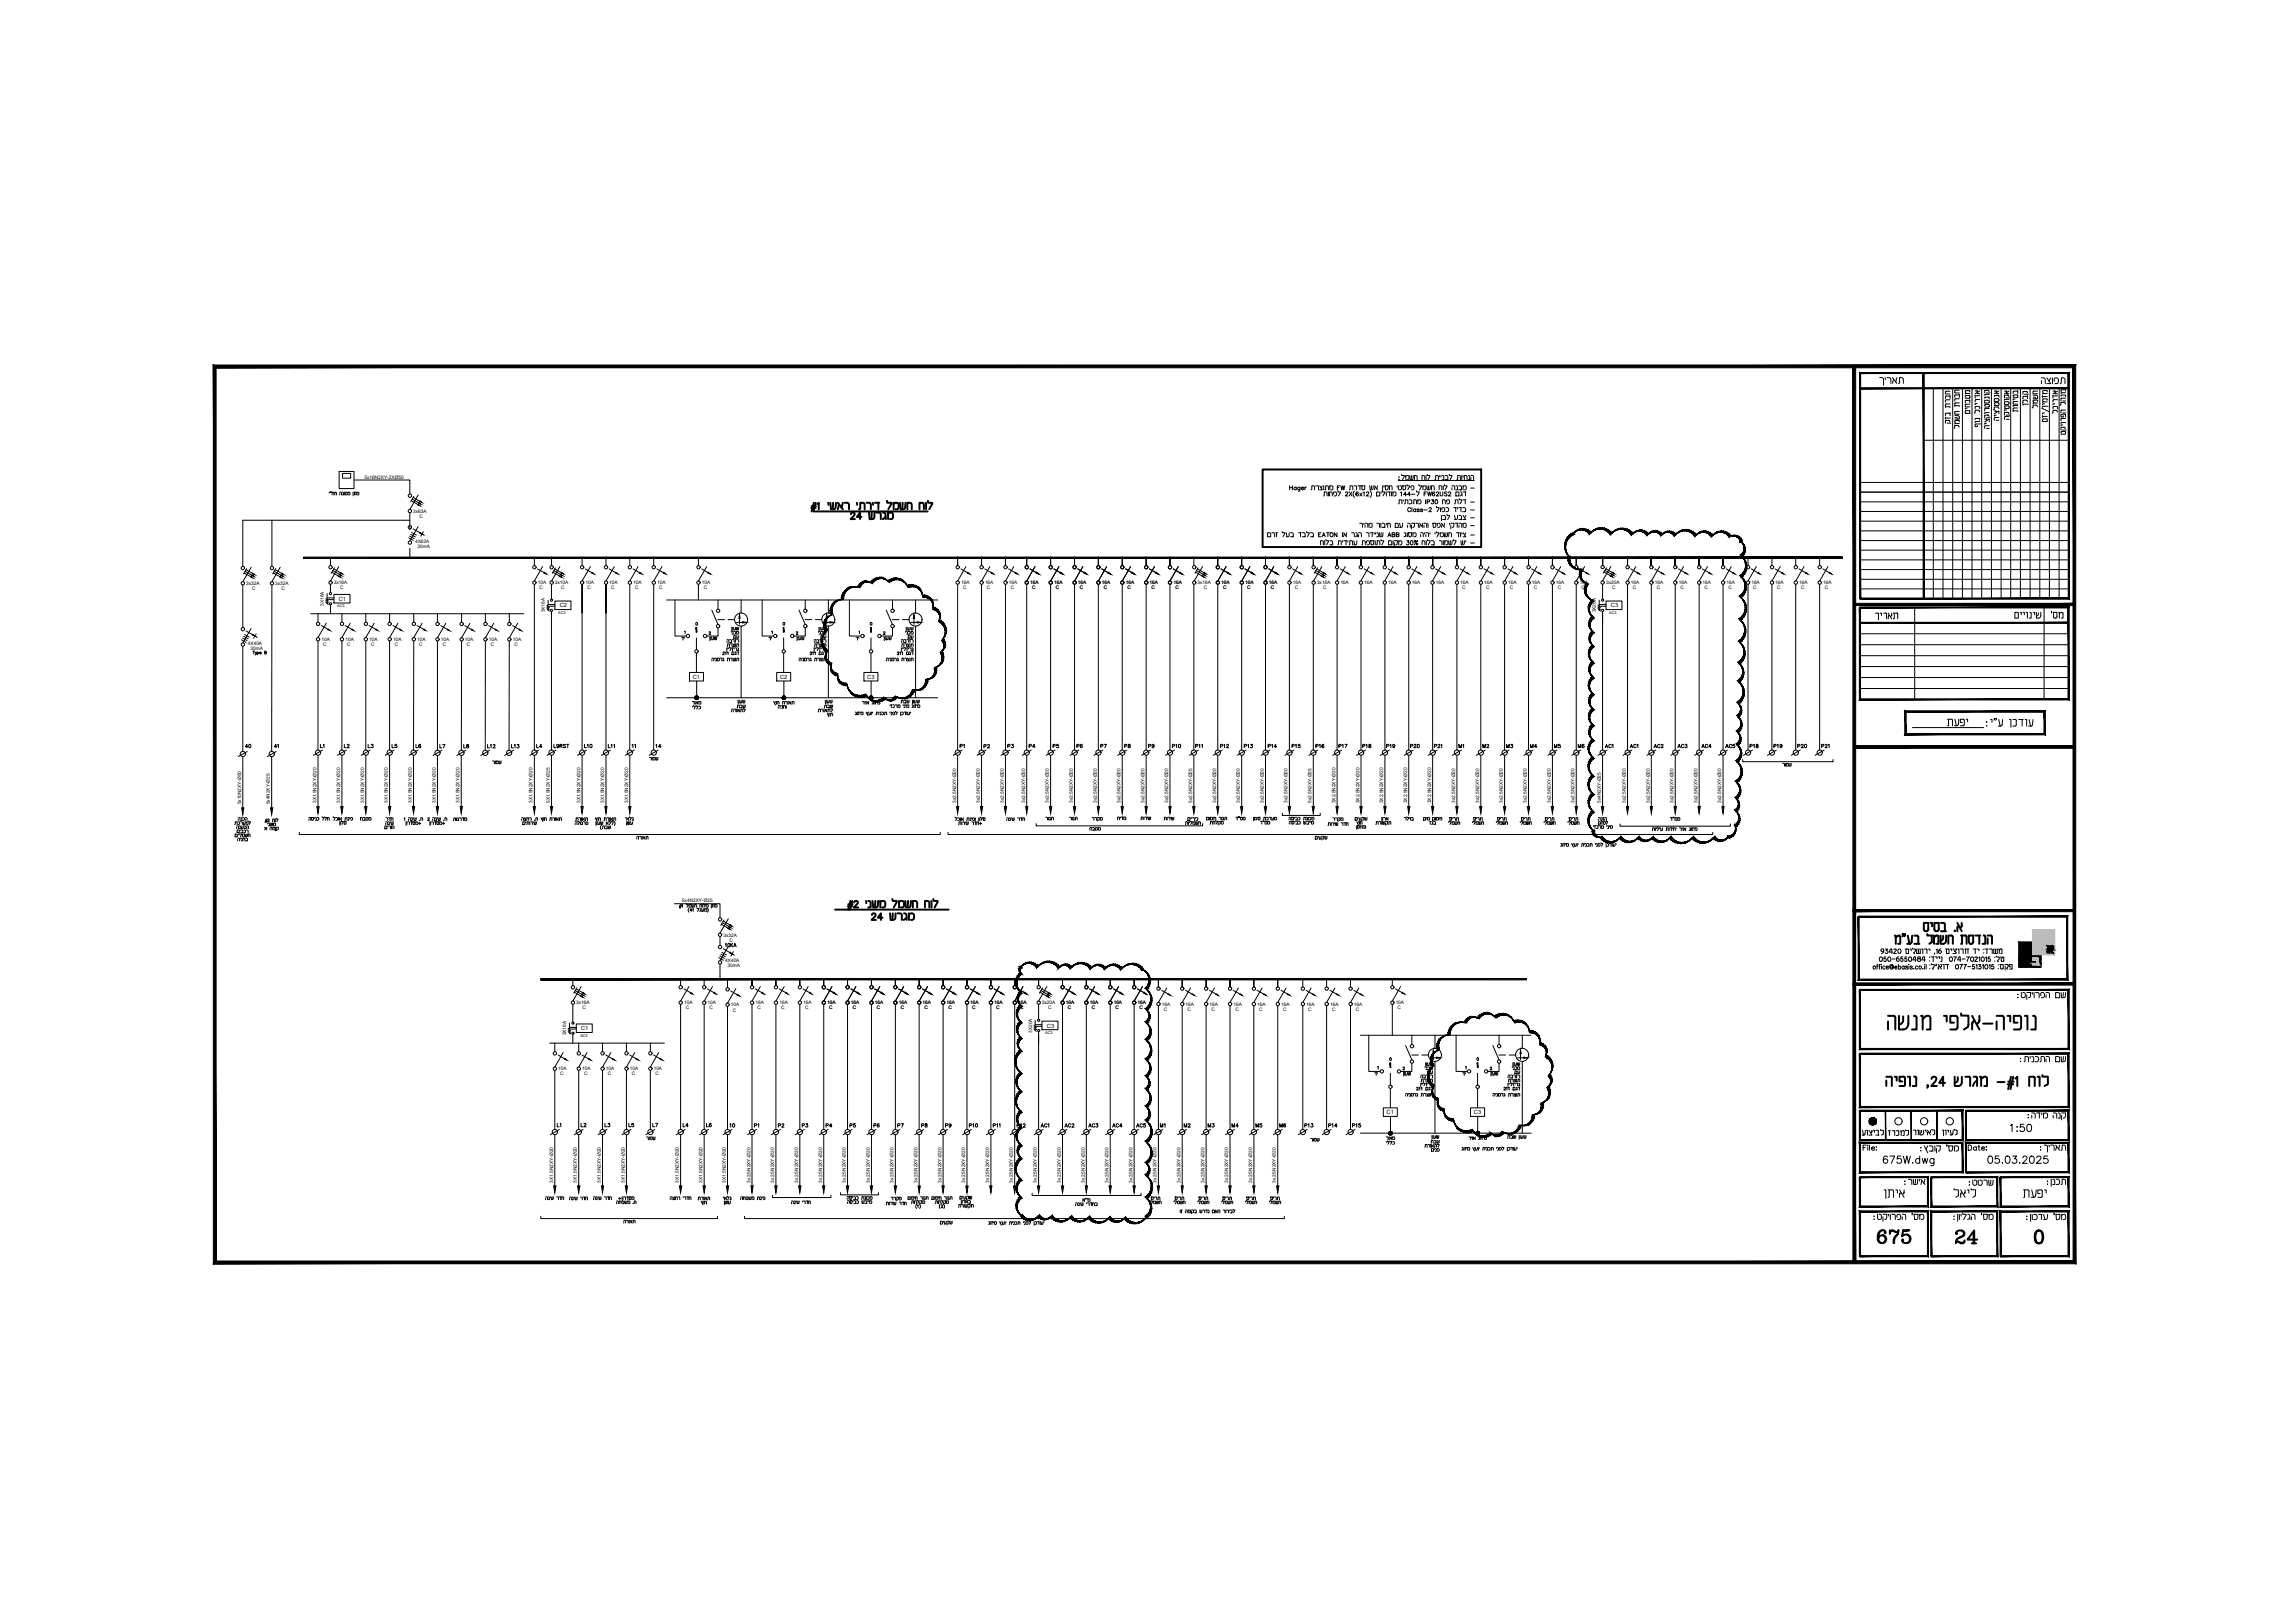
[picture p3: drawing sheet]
<svg xmlns="http://www.w3.org/2000/svg" width="841mm" height="594mm" viewBox="0 0 841 594" stroke-linecap="round" stroke-linejoin="round" font-family="sans-serif">
<defs><g id="words">
<g font-size="8.4">
<text x="686.9" y="456.5">675</text>
<text x="715.4" y="456.5">24</text>
</g>
<text font-size="7.1" x="689" y="428.3">675W.dwg</text>
<g font-size="6.6">
<text x="689.3" y="440.3">‰</text>
<text x="714.7" y="439.9">‰</text>
</g>
<g font-size="6.2">
<text x="703.8" y="342.2">t/ cxhx</text>
<text x="746.5" y="423.3">: ‰</text>
<text x="740.5" y="439.9">’”‰</text>
</g>
<g font-size="5.7">
<text x="687.6" y="142.2">‰</text>
<text x="726.7" y="157.3" transform="rotate(-90 726.7 157.3)">“… ‹‰ ƒ</text>
<text x="527" y="191.9">’ – -</text>
<text x="750.4" y="227.5">'‘</text>
<text x="686.2" y="228.2">‰</text>
<text x="712.6" y="267.1">’”‰</text>
<text x="738" y="367.2">: —‰… ”„</text>
<text x="710.5" y="417.3">…‰’</text>
<text x="735.5" y="415.6">1:50</text>
<text x="727.1" y="427.2">05.03.2025</text>
<text x="748.9" y="435.7">: ‹</text>
</g>
<g font-size="5.3">
<text x="746.8" y="141.8">„–…”</text>
<text x="733.4" y="155.2" transform="rotate(-90 733.4 155.2)">„‰– ‘</text>
<text x="754.9" y="152.4" transform="rotate(-90 754.9 152.4)">‹‰ ƒ</text>
<text x="715.8" y="156.3" transform="rotate(-90 715.8 156.3)">—† ‡</text>
<text x="719" y="158" transform="rotate(-90 719 158)">‡ ‡</text>
<text x="758.1" y="160.2" transform="rotate(-90 758.1 160.2)">—‰… ”„ „</text>
<text x="511.2" y="185.9">‰ ‹ IP30 ‡” ƒ -</text>
<text x="310.4" y="191.2">24 ‚%%142</text>
<text x="739.1" y="390.2">: ‰ ‹ „</text>
<text x="681.2" y="417">’…–‰</text>
<text x="690.7" y="417">† ‹</text>
<text x="699.9" y="417">… ‰</text>
</g>
<g font-size="4.9">
<text x="722.8" y="152.8" transform="rotate(-90 722.8 152.8)">‰‡</text>
<text x="737.3" y="154.9" transform="rotate(-90 737.3 154.9)">„—‰ ‘…—</text>
<text x="740.5" y="152" transform="rotate(-90 740.5 152)">…‡‰</text>
<text x="497.1" y="194.7">‰„ … ‰‡ ’ „— „… ‘” ‰—ƒ„ -</text>
<text x="442" y="303.4">‡ —</text>
<text x="696.7" y="435">: ‰</text>
<text x="720.4" y="435.3">:</text>
<text x="332.7" y="442.4">‡ —</text>
<text x="341.5" y="442.4">‡ —</text>
</g>
<g font-size="4.4">
<text x="258.9" y="236">…’</text>
<text x="290.7" y="236">…’</text>
<text x="322.8" y="236">…’</text>
<text x="266.7" y="262.1">„ …</text>
<text x="269.2" y="258.9">…’</text>
<text x="298.4" y="262.1">…</text>
<text x="301.3" y="258.9">…’</text>
<text x="88.5" y="275.2">40</text>
<text x="99.1" y="275.2">41</text>
<text x="116.1" y="275.2">L1</text>
<text x="124.9" y="275.2">L2</text>
<text x="133.7" y="275.2">L3</text>
<text x="142.5" y="275.2">L5</text>
<text x="151.3" y="275.2">L6</text>
<text x="159.8" y="275.2">L7</text>
<text x="168.6" y="275.2">L8</text>
<text x="177.4" y="275.2">L12</text>
<text x="186.3" y="275.2">L13</text>
<text x="195.4" y="275.2">L4</text>
<text x="213.1" y="275.2">L10</text>
<text x="230.4" y="275.2">11</text>
<text x="239.2" y="275.2">14</text>
<text x="350.7" y="275.2">P1</text>
<text x="359.5" y="275.2">P2</text>
<text x="367.9" y="275.2">P3</text>
<text x="376.1" y="275.2">P4</text>
<text x="384.5" y="275.2">P5</text>
<text x="393.3" y="275.2">P6</text>
<text x="402.2" y="275.2">P7</text>
<text x="411" y="275.2">P8</text>
<text x="419.8" y="275.2">P9</text>
<text x="428.3" y="275.2">P10</text>
<text x="436.7" y="275.2">P11</text>
<text x="445.9" y="275.2">P12</text>
<text x="454.7" y="275.2">P13</text>
<text x="463.5" y="275.2">P14</text>
<text x="472.4" y="275.2">P15</text>
<text x="480.8" y="275.2">P16</text>
<text x="489.3" y="275.2">P17</text>
<text x="498.1" y="275.2">P18</text>
<text x="506.9" y="275.2">P19</text>
<text x="515.8" y="275.2">P20</text>
<text x="533.4" y="275.2">M1</text>
<text x="542.2" y="275.2">M2</text>
<text x="551" y="275.2">M3</text>
<text x="559.5" y="275.2">M4</text>
<text x="568.3" y="275.2">M5</text>
<text x="577.1" y="275.2">M6</text>
<text x="587" y="275.2">AC1</text>
<text x="596.2" y="275.2">AC1</text>
<text x="605" y="275.2">AC2</text>
<text x="613.5" y="275.2">AC3</text>
<text x="622.3" y="275.2">AC4</text>
<text x="631.1" y="275.2">AC5</text>
<text x="639.9" y="275.2">P18</text>
<text x="648.8" y="275.2">P19</text>
<text x="657.6" y="275.2">P20</text>
<text x="666.4" y="275.2">P21</text>
<text x="121" y="301.6">‹… ‰”</text>
<text x="399" y="302">—</text>
<text x="451.6" y="301.6">ƒ&quot;</text>
<text x="495.3" y="302">‰’—</text>
<text x="505.2" y="302">…</text>
<text x="513.3" y="301.6">‰…</text>
<text x="584.6" y="303.4">‚†</text>
<text x="480.8" y="309">‰’—</text>
<text x="247.6" y="333.7">#1 ‡ ‡… †…</text>
<text x="512.9" y="395.5">…’</text>
<text x="545" y="395.5">…’</text>
<text x="266.3" y="414.2">10</text>
<text x="275.2" y="414.2">P1</text>
<text x="284" y="414.2">P2</text>
<text x="292.8" y="414.2">P3</text>
<text x="301.6" y="414.2">P4</text>
<text x="310.1" y="414.2">P5</text>
<text x="318.9" y="414.2">P6</text>
<text x="327.7" y="414.2">P7</text>
<text x="336.5" y="414.2">P8</text>
<text x="345.4" y="414.2">P9</text>
<text x="353.8" y="414.2">P10</text>
<text x="371.5" y="414.2">P12</text>
<text x="380.3" y="414.2">AC1</text>
<text x="389.1" y="414.2">AC2</text>
<text x="397.6" y="414.2">AC3</text>
<text x="406.4" y="414.2">AC4</text>
<text x="415.2" y="414.2">AC5</text>
<text x="424" y="414.2">M1</text>
<text x="432.9" y="414.2">M2</text>
<text x="441.3" y="414.2">M3</text>
<text x="450.1" y="414.2">M4</text>
<text x="459" y="414.2">M5</text>
<text x="467.8" y="414.2">M6</text>
<text x="477" y="414.2">P13</text>
<text x="485.8" y="414.2">P14</text>
<text x="494.2" y="414.2">P15</text>
<text x="523.5" y="418.4">…’</text>
<text x="521.1" y="421.6">…</text>
<text x="264.2" y="442.4">’</text>
<text x="325.3" y="441">—</text>
<text x="351" y="442.4">…</text>
<text x="343.3" y="449.8">‰’—</text>
</g>
<g font-size="4">
<text x="266.7" y="233.5">‰ ‹</text>
<text x="298.8" y="233.5">‰ ‹</text>
<text x="330.6" y="233.5">‰ ‹</text>
<text x="265.3" y="238.1">–…</text>
<text x="267.8" y="234.9">’</text>
<text x="280.5" y="235.7">ƒ‰</text>
<text x="297" y="238.1">–…</text>
<text x="299.5" y="234.9">’</text>
<text x="312.6" y="235.7">ƒ‰</text>
<text x="329.1" y="238.1">–…</text>
<text x="331.6" y="234.9">’</text>
<text x="259.6" y="243.4">„‰ ‚ –…</text>
<text x="291.7" y="243.4">„‰ ‚ –…</text>
<text x="323.5" y="243.4">„‰ ‚ –…</text>
<text x="252.6" y="259.3">…</text>
<text x="282.2" y="259.3">•…‡ …</text>
<text x="236.7" y="279.8">…</text>
<text x="651.9" y="281.9">…</text>
<text x="84.7" y="303">‹ ’</text>
<text x="96.7" y="303.7">‰</text>
<text x="130.9" y="301.6">‡</text>
<text x="140.1" y="301.6">ƒ‡</text>
<text x="140.1" y="303.4">„ ‰</text>
<text x="228.2" y="303.4">’</text>
<text x="350" y="303.4">… ‰ ƒ‡+</text>
<text x="382.1" y="301.6">…</text>
<text x="390.9" y="301.6">…</text>
<text x="433.2" y="303">…‰ ‡</text>
<text x="460.7" y="303">ƒ&quot;</text>
<text x="487.2" y="302">—</text>
<text x="522.8" y="303">†‚</text>
<text x="611" y="301.6">ƒ&quot;</text>
<text x="85.7" y="306.2">‰ ‹</text>
<text x="521.1" y="393">‰ ‹</text>
<text x="521.8" y="394.4">’</text>
<text x="534.8" y="395.1">ƒ‰</text>
<text x="552.8" y="393">‰ ‹</text>
<text x="553.9" y="394.4">’</text>
<text x="519.6" y="397.6">–…</text>
<text x="551.4" y="397.6">–…</text>
<text x="514" y="402.9">„‰ ‚ –…</text>
<text x="545.7" y="402.9">„‰ ‚ –…</text>
<text x="202.8" y="413.8">L1</text>
<text x="211.7" y="413.8">L2</text>
<text x="220.5" y="413.8">L3</text>
<text x="229.3" y="413.8">L5</text>
<text x="238.1" y="413.8">L7</text>
<text x="249.1" y="413.8">L4</text>
<text x="257.5" y="413.8">L6</text>
<text x="235.7" y="418.7">…</text>
<text x="479.1" y="419.1">…</text>
<text x="506.6" y="418.7">…</text>
<text x="506.9" y="420.2">‰ ‹</text>
<text x="523.5" y="423">‰ ”</text>
<text x="224.7" y="442">„‡” .‡</text>
<text x="270.2" y="440.6">„‡” ‰”</text>
<text x="395.5" y="441.3">''</text>
</g>
<g font-size="3.5">
<text x="251.5" y="235.7" transform="rotate(-90 251.5 235.7)">ƒ‰</text>
<text x="265.3" y="236.4">„ †</text>
<text x="297" y="236.4">„ †</text>
<text x="329.1" y="236.4">„ †</text>
<text x="179.2" y="280.8">…</text>
<text x="367.6" y="301.6">„ ‰ ƒ‡</text>
<text x="398.3" y="305.2">‡</text>
<text x="85.7" y="309">„‰ ‡</text>
<text x="505.5" y="395.1" transform="rotate(-90 505.5 395.1)">ƒ‰</text>
<text x="519.3" y="395.8">„ †</text>
<text x="551.4" y="395.8">„ †</text>
</g>
<g font-size="2.1">
<text x="124.1" y="220">C1</text>
<text x="205.1" y="222.5">C2</text>
<text x="590.3" y="222.5">C3</text>
<text x="253.9" y="248.6">C1</text>
<text x="285.9" y="248.6">C2</text>
<text x="317.8" y="248.6">C3</text>
<text x="213" y="377.3">C1</text>
<text x="383.7" y="376.3">C3</text>
<text x="508.2" y="408.1">C1</text>
<text x="540.1" y="408.1">C3</text>
</g>
<g font-size="1.7">
<text x="133.6" y="175.3">5x16N2XY-2XØ50</text>
<text x="151.5" y="187.8">3x63A</text>
<text x="153.7" y="189.7">C</text>
<text x="152.1" y="198.8">4X63A</text>
<text x="153" y="200.6">30mA</text>
<text x="90.2" y="214.3">3x32A</text>
<text x="100.9" y="214.3">3x32A</text>
<text x="122.4" y="214">3x16A</text>
<text x="124.6" y="215.9">C</text>
<text x="197" y="214">10A</text>
<text x="197.7" y="215.9">C</text>
<text x="203.4" y="214">3x10A</text>
<text x="205.6" y="215.9">C</text>
<text x="214.5" y="214">10A</text>
<text x="215.3" y="215.9">C</text>
<text x="223.3" y="214">10A</text>
<text x="224" y="215.9">C</text>
<text x="232.1" y="214">10A</text>
<text x="232.7" y="215.9">C</text>
<text x="240.8" y="214">10A</text>
<text x="241.5" y="215.9">C</text>
<text x="257.2" y="214">10A</text>
<text x="257.9" y="215.9">C</text>
<text x="352.2" y="214">16A</text>
<text x="352.9" y="215.9">C</text>
<text x="361" y="214">16A</text>
<text x="361.6" y="215.9">C</text>
<text x="369.7" y="214">16A</text>
<text x="370.4" y="215.9">C</text>
<text x="377.5" y="214">16A</text>
<text x="378.2" y="215.9">C</text>
<text x="386.3" y="214">16A</text>
<text x="387" y="215.9">C</text>
<text x="395" y="214">16A</text>
<text x="395.7" y="215.9">C</text>
<text x="403.8" y="214">16A</text>
<text x="404.5" y="215.9">C</text>
<text x="412.5" y="214">16A</text>
<text x="413.2" y="215.9">C</text>
<text x="421.2" y="214">16A</text>
<text x="422" y="215.9">C</text>
<text x="430" y="214">16A</text>
<text x="430.7" y="215.9">C</text>
<text x="438.9" y="214">3x16A</text>
<text x="441.1" y="215.9">C</text>
<text x="447.5" y="214">16A</text>
<text x="448.2" y="215.9">C</text>
<text x="456.3" y="214">16A</text>
<text x="457" y="215.9">C</text>
<text x="465" y="214">16A</text>
<text x="465.7" y="215.9">C</text>
<text x="473.7" y="214">16A</text>
<text x="474.5" y="215.9">C</text>
<text x="482.6" y="214">3x16A</text>
<text x="484.9" y="215.9">C</text>
<text x="491.2" y="214">16A</text>
<text x="499.9" y="214">16A</text>
<text x="508.7" y="214">16A</text>
<text x="517.4" y="214">16A</text>
<text x="526.2" y="214">16A</text>
<text x="535.1" y="214">16A</text>
<text x="535.8" y="215.9">C</text>
<text x="543.9" y="214">16A</text>
<text x="544.6" y="215.9">C</text>
<text x="552.6" y="214">16A</text>
<text x="553.3" y="215.9">C</text>
<text x="561.4" y="214">16A</text>
<text x="562.1" y="215.9">C</text>
<text x="570.1" y="214">16A</text>
<text x="570.9" y="215.9">C</text>
<text x="578.9" y="214">16A</text>
<text x="579.6" y="215.9">C</text>
<text x="588.5" y="214">3x20A</text>
<text x="590.8" y="215.9">C</text>
<text x="597.6" y="214">16A</text>
<text x="598.4" y="215.9">C</text>
<text x="606.4" y="214">16A</text>
<text x="607.1" y="215.9">C</text>
<text x="615.2" y="214">16A</text>
<text x="615.9" y="215.9">C</text>
<text x="623.9" y="214">16A</text>
<text x="624.6" y="215.9">C</text>
<text x="632.7" y="214">16A</text>
<text x="633.4" y="215.9">C</text>
<text x="641.8" y="214">16A</text>
<text x="642.5" y="215.9">C</text>
<text x="650.6" y="214">16A</text>
<text x="651.3" y="215.9">C</text>
<text x="659.3" y="214">16A</text>
<text x="660" y="215.9">C</text>
<text x="668.1" y="214">16A</text>
<text x="668.8" y="215.9">C</text>
<text x="92.4" y="216.2">C</text>
<text x="103.1" y="216.2">C</text>
<text x="118.7" y="221.9" transform="rotate(-90 118.7 221.9)">3X16A</text>
<text x="199.7" y="224.3" transform="rotate(-90 199.7 224.3)">3X16A</text>
<text x="584.9" y="224.3" transform="rotate(-90 584.9 224.3)">3X20A</text>
<text x="90.8" y="236.1">4X40A</text>
<text x="91.8" y="238">30mA</text>
<text x="117.8" y="234.7">10A</text>
<text x="118.5" y="236.6">C</text>
<text x="126.6" y="234.7">10A</text>
<text x="127.2" y="236.6">C</text>
<text x="135.3" y="234.7">10A</text>
<text x="136" y="236.6">C</text>
<text x="144" y="234.7">10A</text>
<text x="144.7" y="236.6">C</text>
<text x="152.9" y="234.7">10A</text>
<text x="153.6" y="236.6">C</text>
<text x="161.6" y="234.8">10A</text>
<text x="162.2" y="236.7">C</text>
<text x="170.4" y="234.8">10A</text>
<text x="171.1" y="236.7">C</text>
<text x="179.1" y="234.8">10A</text>
<text x="179.8" y="236.7">C</text>
<text x="187.9" y="234.8">10A</text>
<text x="188.6" y="236.7">C</text>
<text x="88.3" y="294.6" transform="rotate(-90 88.3 294.6)">5x10N2XY-Ø50</text>
<text x="98.9" y="294.6" transform="rotate(-90 98.9 294.6)">5x4N2XY-Ø25</text>
<text x="115.9" y="294.1" transform="rotate(-90 115.9 294.1)">3X1.5N2XY-Ø20</text>
<text x="124.7" y="294.1" transform="rotate(-90 124.7 294.1)">3X1.5N2XY-Ø20</text>
<text x="133.4" y="294.1" transform="rotate(-90 133.4 294.1)">3X1.5N2XY-Ø20</text>
<text x="142.2" y="294.1" transform="rotate(-90 142.2 294.1)">3X1.5N2XY-Ø20</text>
<text x="150.9" y="294.1" transform="rotate(-90 150.9 294.1)">3X1.5N2XY-Ø20</text>
<text x="159.7" y="294.1" transform="rotate(-90 159.7 294.1)">3X1.5N2XY-Ø20</text>
<text x="168.4" y="294.1" transform="rotate(-90 168.4 294.1)">3X1.5N2XY-Ø20</text>
<text x="195.2" y="294.1" transform="rotate(-90 195.2 294.1)">3X1.5N2XY-Ø20</text>
<text x="201.5" y="294.1" transform="rotate(-90 201.5 294.1)">5X1.5N2XY-Ø25</text>
<text x="212.7" y="294.1" transform="rotate(-90 212.7 294.1)">3X1.5N2XY-Ø20</text>
<text x="221.4" y="294.1" transform="rotate(-90 221.4 294.1)">3X1.5N2XY-Ø20</text>
<text x="230.2" y="294.1" transform="rotate(-90 230.2 294.1)">3X1.5N2XY-Ø20</text>
<text x="350.3" y="294.1" transform="rotate(-90 350.3 294.1)">3x2.5N2XY-Ø20</text>
<text x="359.1" y="294.1" transform="rotate(-90 359.1 294.1)">3x2.5N2XY-Ø20</text>
<text x="367.8" y="294.1" transform="rotate(-90 367.8 294.1)">3x2.5N2XY-Ø20</text>
<text x="375.7" y="294.1" transform="rotate(-90 375.7 294.1)">3x2.5N2XY-Ø20</text>
<text x="384.4" y="294.1" transform="rotate(-90 384.4 294.1)">3x2.5N2XY-Ø20</text>
<text x="393.1" y="294.1" transform="rotate(-90 393.1 294.1)">3x2.5N2XY-Ø20</text>
<text x="401.9" y="294.1" transform="rotate(-90 401.9 294.1)">3x2.5N2XY-Ø20</text>
<text x="410.6" y="294.1" transform="rotate(-90 410.6 294.1)">3x2.5N2XY-Ø20</text>
<text x="419.4" y="294.1" transform="rotate(-90 419.4 294.1)">3x2.5N2XY-Ø20</text>
<text x="428.1" y="294.1" transform="rotate(-90 428.1 294.1)">3x2.5N2XY-Ø20</text>
<text x="436.9" y="294.1" transform="rotate(-90 436.9 294.1)">5x2.5N2XY-Ø25</text>
<text x="445.6" y="294.1" transform="rotate(-90 445.6 294.1)">3x2.5N2XY-Ø20</text>
<text x="454.4" y="294.1" transform="rotate(-90 454.4 294.1)">3x2.5N2XY-Ø20</text>
<text x="463.1" y="294.1" transform="rotate(-90 463.1 294.1)">3x2.5N2XY-Ø20</text>
<text x="471.9" y="294.1" transform="rotate(-90 471.9 294.1)">3x2.5N2XY-Ø20</text>
<text x="480.6" y="294.1" transform="rotate(-90 480.6 294.1)">5x2.5N2XY-Ø25</text>
<text x="489.4" y="294.2" transform="rotate(-90 489.4 294.2)">3X2.5N2XY-Ø20</text>
<text x="498.2" y="294.2" transform="rotate(-90 498.2 294.2)">3X2.5N2XY-Ø20</text>
<text x="506.9" y="294.2" transform="rotate(-90 506.9 294.2)">3X2.5N2XY-Ø20</text>
<text x="515.7" y="294.2" transform="rotate(-90 515.7 294.2)">3X2.5N2XY-Ø20</text>
<text x="524.5" y="294.2" transform="rotate(-90 524.5 294.2)">3X2.5N2XY-Ø20</text>
<text x="533.3" y="294.1" transform="rotate(-90 533.3 294.1)">3x2.5N2XY-Ø20</text>
<text x="542" y="294.1" transform="rotate(-90 542 294.1)">3x2.5N2XY-Ø20</text>
<text x="550.8" y="294.1" transform="rotate(-90 550.8 294.1)">3x2.5N2XY-Ø20</text>
<text x="559.5" y="294.1" transform="rotate(-90 559.5 294.1)">3x2.5N2XY-Ø20</text>
<text x="568.3" y="294.1" transform="rotate(-90 568.3 294.1)">3x2.5N2XY-Ø20</text>
<text x="577" y="294.1" transform="rotate(-90 577 294.1)">3x2.5N2XY-Ø20</text>
<text x="586.6" y="294.1" transform="rotate(-90 586.6 294.1)">5x4N2XY-Ø25</text>
<text x="595.8" y="294.1" transform="rotate(-90 595.8 294.1)">3x2.5N2XY-Ø20</text>
<text x="604.5" y="294.1" transform="rotate(-90 604.5 294.1)">3x2.5N2XY-Ø20</text>
<text x="613.3" y="294.1" transform="rotate(-90 613.3 294.1)">3x2.5N2XY-Ø20</text>
<text x="622" y="294.1" transform="rotate(-90 622 294.1)">3x2.5N2XY-Ø20</text>
<text x="630.8" y="294.1" transform="rotate(-90 630.8 294.1)">3x2.5N2XY-Ø20</text>
<text x="249.9" y="330.5">5x4N2XY-Ø25</text>
<text x="265.1" y="343">3x32A</text>
<text x="267.4" y="344.9">C</text>
<text x="265.8" y="352.5">4X40A</text>
<text x="266.6" y="354.3">30mA</text>
<text x="211.2" y="367.9">3x16A</text>
<text x="213.4" y="369.7">C</text>
<text x="250.7" y="367.9">10A</text>
<text x="251.4" y="369.7">C</text>
<text x="259.3" y="367.9">10A</text>
<text x="260" y="369.7">C</text>
<text x="267.9" y="368.6">10A</text>
<text x="268.5" y="370.5">C</text>
<text x="276.8" y="367.9">16A</text>
<text x="277.6" y="369.7">C</text>
<text x="285.6" y="367.9">16A</text>
<text x="286.3" y="369.7">C</text>
<text x="294.3" y="367.9">16A</text>
<text x="295" y="369.7">C</text>
<text x="303.1" y="367.9">16A</text>
<text x="303.8" y="369.7">C</text>
<text x="311.9" y="367.9">16A</text>
<text x="312.5" y="369.7">C</text>
<text x="320.6" y="367.9">16A</text>
<text x="321.3" y="369.7">C</text>
<text x="329.3" y="367.9">16A</text>
<text x="330.1" y="369.7">C</text>
<text x="338.1" y="367.9">16A</text>
<text x="338.8" y="369.7">C</text>
<text x="346.9" y="367.9">16A</text>
<text x="347.5" y="369.7">C</text>
<text x="355.6" y="367.9">16A</text>
<text x="356.3" y="369.7">C</text>
<text x="364.3" y="367.9">16A</text>
<text x="365.1" y="369.7">C</text>
<text x="373.1" y="367.9">16A</text>
<text x="373.8" y="369.7">C</text>
<text x="381.8" y="367.9">3x20A</text>
<text x="384.1" y="369.7">C</text>
<text x="390.6" y="367.9">16A</text>
<text x="391.3" y="369.7">C</text>
<text x="399.4" y="367.9">16A</text>
<text x="400.1" y="369.7">C</text>
<text x="408.1" y="367.9">16A</text>
<text x="408.8" y="369.7">C</text>
<text x="416.8" y="367.9">16A</text>
<text x="417.6" y="369.7">C</text>
<text x="425.7" y="368.3">16A</text>
<text x="426.5" y="370.2">C</text>
<text x="434.5" y="368.3">16A</text>
<text x="435.2" y="370.2">C</text>
<text x="443.3" y="368.3">16A</text>
<text x="443.9" y="370.2">C</text>
<text x="452" y="368.3">16A</text>
<text x="452.7" y="370.2">C</text>
<text x="460.7" y="368.3">16A</text>
<text x="461.5" y="370.2">C</text>
<text x="469.5" y="368.3">16A</text>
<text x="470.2" y="370.2">C</text>
<text x="478.6" y="368.3">16A</text>
<text x="479.4" y="370.2">C</text>
<text x="487.4" y="368.3">16A</text>
<text x="488.1" y="370.2">C</text>
<text x="496.2" y="368.3">16A</text>
<text x="496.9" y="370.2">C</text>
<text x="511.5" y="367.8">10A</text>
<text x="512.1" y="369.7">C</text>
<text x="207.5" y="379.2" transform="rotate(-90 207.5 379.2)">3X16A</text>
<text x="378.2" y="378.2" transform="rotate(-90 378.2 378.2)">3X20A</text>
<text x="204.6" y="392">10A</text>
<text x="205.3" y="393.9">C</text>
<text x="213.3" y="392">10A</text>
<text x="214" y="393.9">C</text>
<text x="222.1" y="392">10A</text>
<text x="222.7" y="393.9">C</text>
<text x="230.8" y="392">10A</text>
<text x="231.5" y="393.9">C</text>
<text x="239.6" y="392">10A</text>
<text x="240.3" y="393.9">C</text>
<text x="202.7" y="433.1" transform="rotate(-90 202.7 433.1)">3X1.5N2XY-Ø20</text>
<text x="211.4" y="433.1" transform="rotate(-90 211.4 433.1)">3X1.5N2XY-Ø20</text>
<text x="220.2" y="433.1" transform="rotate(-90 220.2 433.1)">3X1.5N2XY-Ø20</text>
<text x="228.9" y="433.1" transform="rotate(-90 228.9 433.1)">3X1.5N2XY-Ø20</text>
<text x="248.8" y="433.1" transform="rotate(-90 248.8 433.1)">3X1.5N2XY-Ø20</text>
<text x="257.4" y="433.1" transform="rotate(-90 257.4 433.1)">3X1.5N2XY-Ø20</text>
<text x="266" y="433.1" transform="rotate(-90 266 433.1)">3X1.5N2XY-Ø20</text>
<text x="275" y="433.1" transform="rotate(-90 275 433.1)">3x2.5N2XY-Ø20</text>
<text x="283.7" y="433.1" transform="rotate(-90 283.7 433.1)">3x2.5N2XY-Ø20</text>
<text x="292.5" y="433.1" transform="rotate(-90 292.5 433.1)">3x2.5N2XY-Ø20</text>
<text x="301.2" y="433.1" transform="rotate(-90 301.2 433.1)">3x2.5N2XY-Ø20</text>
<text x="310" y="433.1" transform="rotate(-90 310 433.1)">3x2.5N2XY-Ø20</text>
<text x="318.7" y="433.1" transform="rotate(-90 318.7 433.1)">3x2.5N2XY-Ø20</text>
<text x="327.5" y="433.1" transform="rotate(-90 327.5 433.1)">3x2.5N2XY-Ø20</text>
<text x="336.2" y="433.1" transform="rotate(-90 336.2 433.1)">3x2.5N2XY-Ø20</text>
<text x="345" y="433.1" transform="rotate(-90 345 433.1)">3x2.5N2XY-Ø20</text>
<text x="353.7" y="433.1" transform="rotate(-90 353.7 433.1)">3x2.5N2XY-Ø20</text>
<text x="362.5" y="433.1" transform="rotate(-90 362.5 433.1)">3x2.5N2XY-Ø20</text>
<text x="371.2" y="433.1" transform="rotate(-90 371.2 433.1)">3x2.5N2XY-Ø20</text>
<text x="380" y="433.1" transform="rotate(-90 380 433.1)">3x2.5N2XY-Ø20</text>
<text x="388.7" y="433.1" transform="rotate(-90 388.7 433.1)">3x2.5N2XY-Ø20</text>
<text x="397.5" y="433.1" transform="rotate(-90 397.5 433.1)">3x2.5N2XY-Ø20</text>
<text x="406.2" y="433.1" transform="rotate(-90 406.2 433.1)">3x2.5N2XY-Ø20</text>
<text x="415" y="433.1" transform="rotate(-90 415 433.1)">3x2.5N2XY-Ø20</text>
<text x="423.9" y="433.1" transform="rotate(-90 423.9 433.1)">3x2.5N2XY-Ø20</text>
<text x="432.6" y="433.1" transform="rotate(-90 432.6 433.1)">3x2.5N2XY-Ø20</text>
<text x="441.4" y="433.1" transform="rotate(-90 441.4 433.1)">3x2.5N2XY-Ø20</text>
<text x="450.1" y="433.1" transform="rotate(-90 450.1 433.1)">3x2.5N2XY-Ø20</text>
<text x="458.9" y="433.1" transform="rotate(-90 458.9 433.1)">3x2.5N2XY-Ø20</text>
<text x="467.6" y="433.1" transform="rotate(-90 467.6 433.1)">3x2.5N2XY-Ø20</text>
</g>
<g font-size="1.4">
<text x="123.6" y="222.5">AC3</text>
<text x="204.6" y="225">AC3</text>
<text x="589.7" y="225">AC3</text>
<text x="212.7" y="379.7">AC3</text>
<text x="383.1" y="378.8">AC3</text>
</g>
</g></defs>
<!-- layer: 0-Lochot -->
<g fill="#000" stroke="#000" stroke-width=".37">
<path d="M153.2 184.7l.8 .6-.9-.4zM153.6 184.1l.7 .6-.9-.4zM153.9 183.4l.8 .7-.9-.4zM92 211.1l.7 .6-.9-.3zM92.3 210.5l.8 .6-.9-.3zM92.7 209.9l.7 .6-.9-.3zM102.6 211.1l.8 .6-.9-.3zM103 210.5l.7 .6-.8-.3zM103.4 209.9l.7 .6-.9-.3zM124.1 210.9l.8 .6-.9-.4zM124.5 210.3l.7 .6-.9-.4zM124.8 209.6l.7 .7-.8-.4z"/>
<path d="M199.5 209.6l.8 .7-.9-.4zM205.1 210.9l.8 .6-.9-.4zM205.5 210.3l.7 .6-.9-.4zM205.9 209.6l.7 .7-.9-.4zM217 209.6l.7 .7-.8-.4zM225.7 209.6l.8 .7-.9-.4zM234.5 209.6l.8 .7-1-.4zM243.3 209.6l.7 .7-.9-.4zM259.7 209.6l.7 .7-.9-.4zM354.7 209.6l.7 .7-.9-.4zM363.4 209.6l.7 .7-.9-.4zM372.2 209.6l.7 .7-.9-.4z"/>
<path d="M380 209.6l.7 .7-.9-.4zM388.7 209.6l.8 .7-.9-.4zM397.5 209.6l.7 .7-.9-.4zM406.2 209.6l.8 .7-.9-.4zM415 209.6l.7 .7-.9-.4zM423.7 209.6l.8 .7-.9-.4zM432.5 209.6l.7 .7-.9-.4zM440.6 210.9l.8 .6-.9-.4zM441 210.3l.7 .6-.9-.4zM441.4 209.6l.7 .7-.9-.4zM450 209.6l.7 .7-.9-.4zM458.7 209.6l.8 .7-.9-.4z"/>
<path d="M467.5 209.6l.7 .7-.9-.4zM476.2 209.6l.8 .7-.9-.4zM484.4 210.9l.7 .6-.9-.4zM484.7 210.3l.8 .6-.9-.4zM485.1 209.6l.7 .7-.9-.4zM493.7 209.6l.7 .7-.9-.4zM502.4 209.6l.8 .7-.9-.4zM511.2 209.6l.7 .7-.9-.4zM519.9 209.6l.7 .7-.8-.4zM528.6 209.6l.8 .7-.9-.4zM537.6 209.6l.7 .7-.9-.4zM546.3 209.6l.8 .7-.9-.4z"/>
<path d="M555.1 209.6l.7 .7-.9-.4zM563.9 209.6l.7 .7-.9-.4zM572.6 209.6l.7 .7-.8-.4zM581.3 209.6l.8 .7-.9-.4zM590.3 210.8l.7 .6-.8-.3zM590.7 210.2l.7 .6-.9-.4zM591 209.6l.7 .6-.9-.4zM600.1 209.6l.8 .7-.9-.4zM608.9 209.6l.7 .7-.9-.4zM617.6 209.6l.7 .7-.8-.4zM626.4 209.6l.7 .7-.9-.4zM635.1 209.6l.8 .7-.9-.4z"/>
<path d="M644.3 209.6l.7 .7-.9-.4zM653 209.6l.8 .7-.9-.4zM661.8 209.6l.7 .7-.9-.4zM670.5 209.6l.8 .7-.9-.4zM120.3 230.4l.7 .6-.9-.4zM129 230.4l.7 .6-.9-.4zM137.8 230.4l.7 .6-.9-.4zM146.5 230.4l.8 .6-.9-.4zM155.3 230.4l.8 .6-.9-.3zM164 230.4l.8 .6-.9-.3zM172.9 230.4l.7 .7-.9-.4zM181.6 230.4l.8 .7-.9-.4z"/>
<path d="M190.4 230.4l.7 .7-.9-.4zM271 225.1l.2 1.4h-.5zM272.1 227.7l1.4 .3-1.4 .2zM303 225.1l.2 1.4h-.5zM304.1 227.7l1.4 .3-1.4 .2zM334.9 225.1l.2 1.4h-.4zM336.1 227.7l1.4 .3-1.4 .2zM88.5 295.9h.9l-.4 2.5zM99.1 295.9h.9l-.4 2.5zM116.1 295.4h.9l-.5 2.5zM124.9 295.4h.8l-.4 2.5zM133.6 295.4h.9l-.4 2.5z"/>
<path d="M142.4 295.4h.8l-.4 2.5zM151.1 295.4h.9l-.5 2.5zM159.9 295.4h.8l-.4 2.5zM168.6 295.4h.8l-.4 2.5zM195.4 295.4h.8l-.4 2.5zM201.7 295.4h.8l-.4 2.5zM212.9 295.4h.8l-.4 2.5zM221.6 295.4h.8l-.3 2.5zM230.4 295.4h.8l-.4 2.5zM350.5 295.4h.9l-.5 2.5zM359.3 295.4h.8l-.4 2.5zM368 295.4h.9l-.4 2.5z"/>
<path d="M375.9 295.4h.8l-.5 2.5zM384.6 295.4h.8l-.4 2.5zM393.3 295.4h.9l-.4 2.5zM402.1 295.4h.8l-.4 2.5zM410.8 295.4h.9l-.4 2.5zM419.6 295.4h.8l-.4 2.5zM428.4 295.4h.8l-.5 2.5zM437.1 295.4h.8l-.4 2.5zM445.8 295.4h.9l-.4 2.5zM454.6 295.4h.8l-.4 2.5zM463.3 295.4h.9l-.5 2.5zM472.1 295.4h.8l-.4 2.5z"/>
<path d="M480.9 295.4h.8l-.4 2.5zM533.5 295.4h.8l-.4 2.5zM542.2 295.4h.8l-.3 2.5zM551 295.4h.8l-.4 2.5zM559.7 295.4h.9l-.5 2.5zM568.5 295.4h.8l-.4 2.5zM577.2 295.4h.8l-.4 2.5zM586.9 295.4h.8l-.4 2.5zM596 295.4h.8l-.4 2.5zM604.8 295.4h.8l-.5 2.5zM613.5 295.4h.8l-.4 2.5zM622.2 295.4h.9l-.4 2.5z"/>
<path d="M631 295.4h.8l-.4 2.5zM266.9 339.8l.7 .6-.9-.3zM267.2 339.2l.8 .7-.9-.4zM267.6 338.6l.7 .7-.9-.4zM213 364.7l.7 .6-.9-.3zM213.3 364.1l.8 .6-1-.3zM213.6 363.5l.8 .6-.9-.3zM253.1 363.5l.8 .6-.9-.3zM261.8 363.5l.7 .6-.9-.3zM270.3 364.2l.7 .6-.8-.3zM279.3 363.5l.8 .6-.9-.3zM288.1 363.5l.7 .6-.9-.3z"/>
<path d="M296.8 363.5l.7 .6-.8-.3zM305.5 363.5l.8 .6-.9-.3zM314.3 363.5l.7 .6-.9-.3zM323.1 363.5l.7 .6-.9-.3zM331.8 363.5l.8 .6-.9-.3zM340.6 363.5l.7 .6-.9-.3zM349.3 363.5l.7 .6-.8-.3zM358.1 363.5l.7 .6-.9-.3zM366.8 363.5l.8 .6-.9-.3zM375.6 363.5l.7 .6-.9-.3zM383.7 364.7l.7 .6-.9-.3zM384 364.1l.7 .6-.9-.3z"/>
<path d="M384.3 363.5l.7 .6-.8-.3zM393.1 363.5l.7 .6-.9-.3zM401.8 363.5l.8 .6-.9-.3zM410.6 363.5l.7 .6-.9-.3zM419.3 363.5l.8 .6-.9-.3zM428.2 364l.7 .6-.8-.4zM437 364l.7 .6-.9-.4zM445.7 364l.7 .6-.9-.4zM454.5 364l.7 .6-.9-.4zM463.2 364l.8 .6-.9-.4zM472 364l.7 .6-.9-.4zM481.1 364l.8 .6-.9-.4z"/>
<path d="M489.9 364l.7 .6-.9-.4zM498.6 364l.7 .6-.8-.4zM513.9 363.5l.8 .6-.9-.4zM207 387.7l.8 .6-.9-.4zM215.8 387.7l.7 .6-.9-.4zM224.5 387.7l.8 .6-.9-.4zM233.3 387.7l.7 .6-.9-.4zM242 387.7l.8 .6-.9-.4zM525.3 384.6l.2 1.4h-.5zM526.4 387.2l1.4 .2-1.4 .2zM557.2 384.6l.3 1.4h-.5zM558.4 387.2l1.4 .2-1.4 .2z"/>
<path d="M202.9 434.3h.8l-.4 2.5zM211.7 434.3h.8l-.4 2.5zM220.4 434.3h.8l-.4 2.5zM229.1 434.3h.9l-.4 2.5zM249 434.3h.8l-.4 2.5zM257.6 434.3h.9l-.5 2.5zM266.2 434.3h.8l-.4 2.5zM275.2 434.3h.8l-.4 2.5zM283.9 434.3h.9l-.5 2.5zM292.7 434.3h.8l-.4 2.5zM301.4 434.3h.8l-.3 2.5zM310.2 434.3h.8l-.4 2.5z"/>
<path d="M318.9 434.3h.9l-.5 2.5zM327.7 434.3h.8l-.4 2.5zM336.5 434.4h.8l-.5 2.5zM345.2 434.3h.8l-.4 2.5zM353.9 434.4h.9l-.4 2.5zM362.7 434.3h.8l-.4 2.5zM371.4 434.4h.9l-.5 2.5zM380.2 434.3h.8l-.4 2.5zM388.9 434.3h.9l-.4 2.5zM397.7 434.3h.8l-.4 2.5zM406.4 434.3h.9l-.4 2.5zM415.2 434.3h.8l-.4 2.5z"/>
<path d="M424.1 434.3h.8l-.4 2.5zM432.8 434.3h.8l-.4 2.5zM441.6 434.3h.8l-.4 2.5zM450.3 434.3h.9l-.4 2.5zM459.1 434.3h.8l-.4 2.5zM467.8 434.3h.9l-.5 2.5z"/>
<path d="M111.2 204v.6l564-.6zM111.2 204.6l564-.6v.6z"/>
<path d="M255.1 229.9v1.6h.2zM255.1 229.9h.2v1.6z"/>
<path d="M287 229.9v1.6h.3zM287 229.9h.3v1.6z"/>
<path d="M319.1 229.9v1.6h.2zM319.1 229.9h.2v1.6z"/>
<path d="M198.1 358.4v.5l361.3-.5zM198.1 358.9l361.3-.5v.5z"/>
<path d="M509.4 389.3v1.6h.2zM509.4 389.3h.2v1.6z"/>
<path d="M541.3 389.3v1.6h.3zM541.3 389.3h.3v1.6z"/>
</g>
<g fill="none" stroke="#000" stroke-width=".37">
<path d="M124.3 172.7h5.4v6.2h-5.4zM125.5 173.4h3v1.7h-3zM129.7 175.8h20.5v5.2M472.6 177.9v1.5M472.6 178.6h1M473.6 177.9v1.5M475 178.6a.48 .48 0 0 0-.7-.1 .48 .48 0 0 0 0 .8 .48 .48 0 0 0 .7-.1M475 178.4v1M476.4 178.4l-.1 1.3-.6 .1M476.4 178.6a.48 .48 0 0 0-.7-.1 .48 .48 0 0 0 0 .8 .48 .48 0 0 0 .7-.1M476.9 178.8h.8a.46 .46 0 0 0-.6-.4 .46 .46 0 0 0-.1 .8l.3 .2 .4-.2M478.2 178.4v1"/>
<path d="M478.7 178.4l-.5 .4M480.5 179.4l.2-.2v-1.3l1 .2v1.3M482.2 177.9l.9 .2 .1 1.3M483.6 177.9l1 1.5h-1M484.6 177.9l-.4 .9M485 177.9l.1 1.5M485.5 179.4l.3-.2v-1.3l.9 .2 .1 1.3M487.2 177.9l.1 1.5M487.3 178.3l.7-.4 .5 .5-.1 .8-.6 .2M490.1 178.6h.6M490.2 179.7l.1 .5h.9l-.7 1.5M491 177.9h-.9v1.5"/>
<path d="M491.4 177.9l.3 1.5 .4-1.5 .3 1.5 .4-1.5M494.4 179.4l.3-.2v-1.3l1 .2 .1 1.3M496.2 177.9l.9 .2v1.3M496.4 179.9a1.53 1.53 0 0 0 0 2.3M497.6 177.9h1M498.4 177.9v1.5M499 177.9h1.2l-.3 1.4-.7 .1zM501.9 177.9l.2 1.5 1-.2 .1-1.3M502.1 179.9a1.53 1.53 0 0 1 0 2.3M502.6 177.9l-.1 1.2M503.7 177.9l1.1 1.5M504 178.3l-.3 1.1"/>
<path d="M504.8 177.9l-.3 1.2M506.5 179.7l.1 .5h.9l-.7 1.5M506.6 177.9l.1 2M507.1 177.9l.1 .5M507.6 177.9h1.1l-.2 1.4-.8 .1zM509.2 179.4v-1.5l.9 .2v1.3M512 177.9v.5M512.4 176h27.8M512.4 177.9l.1 1.3 .7 .2 .3-.2 .1-.8-.2-.4h-.5M512.7 174.7h.1M512.7 175.5h.1M513.7 173.7v.5h1l-.7 1.5"/>
<path d="M514 177.9h1.2l-.3 1.4-.7 .1zM515.1 174.2l.1 1.5M515.2 174.5l.4-.3 .6 .2v1.1l-.6 .2M515.6 177.5v.4l1 .1-.7 1.4M516.6 174.2l.1 1.5 1.1-.2 .1-1.3M517.2 178.8a.56 .56 0 0 1 .2-.9 .56 .56 0 0 1 .7 .6l-.1 .7-.7 .2M517.3 174.2l-.1 1.1M518.3 175.7v-1.5l.9 .2 .1 1.3M519.1 179.7l.1 .5h.9l-.7 1.5M520 177.5v.4l.9 .1-.7 1.4M521.1 175.7v-1.5l.9 .2 .1 1.3M521.4 177.9v1.5"/>
<path d="M521.4 178.3l.8-.4 .4 .5-.1 .8-.6 .2M522.5 174.2l.1 1.5M522.9 177.9l.1 1.5 1-.2 .2-1.3M523 173.7v.4l1 .1-.7 1.5M523.5 177.9l-.1 1.2M524.6 179.4v-1.5l.9 .2 .1 1.3M525.8 175.7l.3-.2v-1.3l.9 .2 .1 1.3M527.4 179.4v-1.5l.9 .2 .1 1.3M527.5 174.2l.1 .5M528.1 174.2v.5M528.5 174.2l.6 .4v1.1h-.6M528.8 177.9l.1 1.5"/>
<path d="M529.3 177.5l.1 .4 .9 .1-.7 1.4M529.5 174.2h.6a.84 .84 0 0 1 .5 .7 .84 .84 0 0 1-.4 .8M529.5 175.7h1.2M531.1 173.7v.4l1 .1-.7 1.5M532.1 177.9l.9 .2 .1 1.3M532.1 178.6v.8M533.5 177.9l.4 .1 .2 .4v1h-.6M533.9 175.7l.3-.2v-1.3l.9 .2 .1 1.3M534.5 177.9h.6a.81 .81 0 0 1 .5 .7 .81 .81 0 0 1-.4 .8M534.5 179.4h1.2M535.6 174.2l.1 1.5M536.1 177.9l.1 1.5"/>
<path d="M536.1 174.2l.1 .5M536.2 178.3l.7-.4 .4 .5-.1 .8-.6 .2M536.6 175.7v-1.5l.9 .2 .1 1.3M538 174.2l.6 .4v1.1h-.6M538.9 178.8h1.3M539 174.2l.9 .2 .1 1.3M539 174.9v.8M89 190.5v16.9M99.6 190.5v16.9M120.6 180.3l.1 .3M121.1 180.1l-.1 .3M121.4 180.1l-.1 .3"/>
<path d="M121.7 181.3v-1l.6 .1 .1 .9M122.7 181.3v-1l.6 .1v.9M124.5 180.3l.6 .1 .1 .9M124.5 180.8v.5M125.5 180.3l.3 .3v.7h-.3M126.1 180.3l.1 1M126.5 180.3v1M126.5 180.5l.5-.2 .3 .3-.1 .5-.4 .2M127.5 180.3v1M127.5 180.5l.3-.2 .4 .1v.7l-.4 .2M129.4 180.3v1.3M129.7 180.3h.4"/>
<path d="M130 180.3l-.1 1M130.4 180.3v1M130.7 180.3l.1 1M130.8 180.5l.2-.2 .5 .1v.7l-.5 .2M150.2 187.8v6.2M150.7 183.4l2.4 1.4M151.1 182.8l2.4 1.4M151.4 182.2l2.4 1.4M151.6 181.8l-1.1 2M153.2 181.3l-3 5.3M464.5 195.1l1.1 .2 .1 1.3h-1.2zM466.1 195.1l.9 .2 .1 1.3"/>
<path d="M467.5 195.1h.6M467.9 195.1l-.1 1.5M469.9 194.7l.1 .4 .9 .1-.7 1.4M471.3 195.1l.4 1.5M472.5 195.1l-.3 1.5h-.9M472.9 195.1h.5a.81 .81 0 0 1 .6 .7 .81 .81 0 0 1-.5 .8M472.9 196.6h1.1M475.8 195.1h1M476.6 195.1v1.5M477.3 195.1h.5a.81 .81 0 0 1 .5 .7 .81 .81 0 0 1-.4 .8M477.3 196.6h1.1M478.8 194.7l.1 .4 .9 .1-.7 1.4"/>
<path d="M480.3 195.1h.5a.81 .81 0 0 1 .5 .7 .81 .81 0 0 1-.4 .8M480.3 196.6h1.1M483.2 195.8h.5M483.9 199.6v-1.6l1 .2 .1 1.4M484.1 195.1h-.9v1.5h.9M484.5 196.6l.6-1.5 .6 1.5M484.7 196.1h.8M485 181.7l.3-.3v-1.2l.9 .2 .1 1.3M485.4 198l.1 1.6M485.9 197.6l.1 .4 .9 .1-.7 1.5M486.1 195.1h1M486.6 195.1v1.5"/>
<path d="M486.7 180.2l.1 1.5M487.2 181.7v-1.5l1 .2v1.3M487.3 198h.6a.84 .84 0 0 1 .5 .8 .84 .84 0 0 1-.4 .8M487.3 199.6h1.2M488.8 181a.57 .57 0 0 1 .3-.9 .57 .57 0 0 1 .7 .6l-.3 .9-.6 .1M490 195.1v1.5l-1.1-1.5v1.5M490.2 199.6l.3-.3v-1.3l.9 .2 .1 1.4M491.9 195.1v1.5M491.9 198l.1 .5M492.4 195.1l1.1 1.5M492.4 198h1.1M492.7 195.5l-.3 1.1"/>
<path d="M493.1 180.5l.3-.3 .5 .1v.4l-.9 1h1M493.3 198v1.6M493.5 195.1l-.2 1.2M493.9 198v.5M494.4 199.6l.3-.3v-1.3l.9 .2 .1 1.4M494.4 180.2l1.1 1.5M495.3 195.1l.9 .2 .1 1.3M495.5 180.2l-1.1 1.5M496.1 198l.4 1.6M496.8 195.1l.5 .2 .1 1.3M497.2 198l-.1 1.3-1 .3M497.4 196.1l-.7 .5"/>
<path d="M497.7 180.4v-.2a.65 .65 0 0 0-.9 .7 .65 .65 0 0 0 .9 .5 .46 .46 0 0 0-.2-.6 .46 .46 0 0 0-.6 .3M497.9 195.1l.9 .2 .1 1.3M497.9 195.8v.8M498.3 180.6l.8 1.1M499 199.6l.3-.3v-1.3l.9 .2 .1 1.4M499.1 180.6l-.8 1.1M499.5 180.4l.4-.2v1.5M500.7 195.1l.9 .2 .1 1.3M500.7 180.5a.44 .44 0 0 1 .4-.3 .44 .44 0 0 1 .5 .2l-.9 1.3h1M500.9 198.9a.61 .61 0 0 1 .6-.9 .61 .61 0 0 1 .4 1l-.3 .5-.6 .1M502.3 198h1.2l-.3 1.5-.8 .1zM502.9 195.1v1.5"/>
<path d="M503.9 198l.1 1.6M504.4 199.6l.3-.3v-1.3l.9 .2 .1 1.4M504.5 180.2l1 .2 .1 1.3h-1.1zM504.5 195.1l.6 .4v1.1h-.6M505.5 195.1l.2 1.5 1-.2 .1-1.3M506 180.2l.1 .4M506.1 197.6l.1 .4 .9 .1-.7 1.5M507.9 180.2l.1 1.5M508.5 180.2h1M508.6 196.6l.6-1.5 .5 1.5M508.9 198l1 .2 .1 1.4h-1.1zM509.3 180.2v1.5"/>
<path d="M510.1 195.8l.9-.1 .1-.5-1-.1v1.5h.9l.2-.5-.4-.3M510.4 198l.1 1.6M510.9 198h1.2l-.1 1.3-.5 .3M510.9 198.8v1.2M511.7 195.8l.8-.1 .1-.5-.9-.1v1.5l.9-.1 .1-.4-.4-.3M512.5 198l.1 1.6M512.6 198.4l.7-.4 .4 .5v.8l-.7 .3M514.6 195.1l.5 .2 .1 1.3M515.2 196.1l-.7 .5M515.5 198h.8l-.4 .6a.5 .5 0 0 1 .5 .5 .5 .5 0 0 1-.4 .5 .5 .5 0 0 1-.6-.3M515.6 195.1l.1 1.5M516.2 195.1h1.1l-.3 1.5h-.7z"/>
<path d="M517.7 195.1l.1 1.5M517.8 195.5l.7-.4 .5 .4-.1 .9-.7 .2M518.6 198l.1 .3-.3 .2-.2-.3 .2-.2h1.1l-1.3 1.6M519.1 199.1l.4 .1v.3l-.3 .1zM520.6 195.1l.9 .2 .1 1.3M520.6 195.8v.8M521.2 199.6v-1.6l.9 .2 .1 1.4M522.5 195.1l.9 .2 .1 1.3M522.5 195.8v.8M522.6 198l.1 1.6M523.1 197.6l.1 .4 .9 .1-.7 1.5M524.5 198h.6a.84 .84 0 0 1 .5 .8 .84 .84 0 0 1-.4 .8"/>
<path d="M524.5 199.6h1.2M526.3 194.7l.1 .4 .9 .1-.7 1.4M527.5 198l.9 .2v1.4M527.8 195.1v1.5M527.8 195.5l.4-.4 .7 .2v1.1l-.7 .2M528.9 198v1.6M529.2 195.1l.2 1.5h.9l.2-1.5M529.4 198v1.6M529.4 198.4l.8-.4 .4 .5-.1 .8-.6 .3M530.9 198l.1 1.6 1-.3 .2-1.3M530.9 196.6v-1.5l1 .2v1.3M531.5 198l-.1 1.2"/>
<path d="M532.6 197.6l.1 .4 .9 .1-.7 1.5M534.5 195.1v1.5M535.2 195.1v1.5M535.4 198l.1 1.6 1-.3 .1-1.3M536 198v1.2M536.2 195.1l1 1.5h-1M537.1 198l.1 .5M538.9 198.9h1.3M89 214.3v15.6M89.5 209.8l2.4 1.4M89.8 209.3l2.5 1.4M90.2 208.7l2.4 1.4"/>
<path d="M90.4 208.3l-1.1 1.9M92 207.8l-3 5.3M99.6 214.3v61M100.1 209.8l2.5 1.4M100.5 209.3l2.4 1.4M100.8 208.7l2.5 1.4M101 208.3l-1.1 1.9M102.7 207.8l-3.1 5.3M121.1 204.3v2.9M121.1 214v3M121.6 209.6l2.5 1.4M122 209l2.4 1.4"/>
<path d="M122.3 208.4l2.4 1.4M122.5 208l-1.1 1.9M124.1 207.5l-3 5.3M195.8 204v3.2M195.8 214v60.7M197 208.4l2.5 1.4M198.8 207.5l-3 5.3M202.1 204v3.2M202.1 214v5.4M202.6 209.6l2.5 1.4M203 209l2.4 1.4M203.3 208.4l2.5 1.4"/>
<path d="M203.5 208l-1.1 2M205.2 207.5l-3.1 5.3M213.3 204v3.2M214.5 208.4l2.4 1.4M216.4 207.5l-3.1 5.3M222.1 204v3.2M223.3 208.4l2.4 1.4M225.1 207.5l-3 5.3M230.8 204v3.2M230.8 214v60.7M232 208.4l2.4 1.4M233.8 207.5l-3 5.3"/>
<path d="M239.6 204v3.2M239.6 214v60.7M240.7 208.4l2.5 1.4M242.6 207.5l-3 5.3M244.3 219.8h99.3M247.3 219.8v13.2h4.2M255.9 204.3v2.9M255.9 214v5.8M257.2 208.4l2.4 1.4M259 207.5l-3.1 5.3M263.1 219.8v3.3M271.6 219.8v4.7"/>
<path d="M279.3 219.8v13.2h4.1M295.1 219.8v3.3M303.6 219.8v4.7M311.3 219.8v13.2h4.1M327.1 219.8v3.3M335.5 219.8v4.7M350.9 207.2v-3.2v3.2M350.9 214v60.7M352.2 208.4l2.4 1.4M354 207.5l-3.1 5.3M359.7 207.2v-3.2v3.2M359.7 214v60.7"/>
<path d="M360.9 208.4l2.4 1.4M362.7 207.5l-3 5.3M368.5 207.2v-3.2v3.2M368.5 214v60.7M369.6 208.4l2.5 1.4M371.5 207.5l-3 5.3M376.2 207.2v-3.2v3.2M376.2 214v60.7M377.5 208.4l2.4 1.4M379.3 207.5l-3.1 5.3M385 207.2v-3.2v3.2M385 214v60.7"/>
<path d="M386.2 208.4l2.4 1.4M388.1 207.5l-3.1 5.3M393.8 207.2v-3.2v3.2M393.8 214v60.7M395 208.4l2.4 1.4M396.8 207.5l-3 5.3M402.5 207.2v-3.2v3.2M402.5 214v60.7M403.7 208.4l2.4 1.4M405.5 207.5l-3 5.3M411.3 207.2v-3.2v3.2M411.3 214v60.7"/>
<path d="M412.5 208.4l2.4 1.4M414.3 207.5l-3 5.3M420 207.2v-3.2v3.2M420 214v60.7M421.2 208.4l2.5 1.4M423.1 207.5l-3.1 5.3M428.7 207.2v-3.2v3.2M428.7 214v60.7M430 208.4l2.4 1.4M431.8 207.5l-3.1 5.3M437.5 204v3.2M437.5 214v60.7"/>
<path d="M438.1 209.6l2.5 1.4M438.5 209l2.4 1.4M438.8 208.4l2.5 1.4M439 208l-1.1 1.9M440.7 207.5l-3.1 5.3M446.3 207.2v-3.2v3.2M446.3 214v60.7M447.4 208.4l2.5 1.4M449.3 207.5l-3 5.3M455 207.2v-3.2v3.2M455 214v60.7M456.2 208.4l2.5 1.4"/>
<path d="M458 207.5l-3 5.3M463.7 207.2v-3.2v3.2M463.7 214v60.7M465 208.4l2.4 1.4M466.8 207.5l-3.1 5.3M472.5 204v3.2M472.5 214v60.7M473.7 208.4l2.5 1.4M475.6 207.5l-3.1 5.3M481.3 204v3.2M481.3 214v60.7M481.9 209.6l2.4 1.4"/>
<path d="M482.2 209l2.5 1.4M482.6 208.4l2.4 1.4M482.8 208l-1.1 1.9M484.4 207.5l-3 5.3M490 207.2v-3.2v3.2M490 214v60.7M491.1 208.4l2.5 1.4M493 207.5l-3 5.3M498.8 204v3.2zM498.8 214v60.7M499.9 208.4l2.4 1.4M501.7 207.5l-3 5.3"/>
<path d="M507.5 204v3.2zM507.5 214v60.7M508.7 208.4l2.4 1.4M510.5 207.5l-3.1 5.3M516.2 204v3.2zM516.2 214v60.7M517.4 208.4l2.4 1.4M519.2 207.5l-3 5.3M525 204v3.2zM525 214v60.7M526.1 208.4l2.5 1.4M528 207.5l-3.1 5.3"/>
<path d="M533.9 207.2v-3.2v3.2M533.9 214v60.7M535.1 208.4l2.4 1.4M536.9 207.5l-3 5.3M542.7 207.2v-3.2v3.2M542.7 214v60.7M543.8 208.4l2.5 1.4M545.7 207.5l-3 5.3M551.4 207.2v-3.2v3.2M551.4 214v60.7M552.6 208.4l2.4 1.4M554.4 207.5l-3 5.3"/>
<path d="M560.1 207.2v-3.2v3.2M560.1 214v60.7M561.3 208.4l2.5 1.4M563.2 207.5l-3.1 5.3M568.9 207.2v-3.2v3.2M568.9 214v60.7M570.1 208.4l2.4 1.4M572 207.5l-3.1 5.3M577.6 207.2v-3.2v3.2M577.6 214v60.7M578.9 208.4l2.4 1.4M580.7 207.5l-3.1 5.3"/>
<path d="M587.3 204v3.2zM587.3 214v5.4M587.8 209.5l2.4 1.4M588.1 208.9l2.5 1.4M588.5 208.3l2.4 1.4M588.7 207.9l-1.1 2M590.3 207.5l-3 5.2M596.4 207.2v-3.2v3.2M596.4 214v60.7M597.6 208.4l2.5 1.4M599.5 207.5l-3.1 5.3M605.1 204v3.2z"/>
<path d="M605.1 214v60.7M606.4 208.4l2.4 1.4M608.2 207.5l-3.1 5.3M613.9 204v3.2zM613.9 214v60.7M615.1 208.4l2.4 1.4M617 207.5l-3.1 5.3M622.7 204v3.2zM622.7 214v60.7M623.9 208.4l2.4 1.4M625.7 207.5l-3 5.3M631.4 204v3.2z"/>
<path d="M631.4 214v60.7M632.6 208.4l2.5 1.4M634.4 207.5l-3 5.3M640.6 204v3.2M640.6 214v60.7M641.8 208.4l2.4 1.4M643.6 207.5l-3 5.3M649.3 204v3.2M649.3 214v60.7M650.5 208.4l2.5 1.4M652.4 207.5l-3.1 5.3M658.1 204v3.2"/>
<path d="M658.1 214v60.7M659.3 208.4l2.4 1.4M661.1 207.5l-3 5.3M666.8 204v3.2M666.8 214v60.7M668 208.4l2.5 1.4M669.9 207.5l-3.1 5.3M89 236.7v38.6M92.7 238.5h.6M93 238.5v1M93.5 238.8l.3 .7 .3-.7M93.8 239.5l-.3 .4"/>
<path d="M94.3 239a.33 .33 0 0 1 .5 0 .33 .33 0 0 1 0 .5 .33 .33 0 0 1-.5-.1M94.3 238.8v1.1M95.2 239.1h.5a.32 .32 0 0 0-.4-.2 .32 .32 0 0 0-.1 .5h.5M96.9 239h.6l-.1-.5h-.5v1l.7-.1-.2-.4M113.9 224.8h78.1M116.5 224.8v3.1M116.5 234.7v40M117.8 229.1l2.4 1.4M119.6 228.3l-3.1 5.2M125.3 224.8v3.1M125.3 234.7v40M126.5 229.1l2.4 1.4"/>
<path d="M128.3 228.3l-3 5.2M134.1 224.8v3.1M134.1 234.7v40M135.2 229.1l2.5 1.4M137.1 228.3l-3 5.2M142.8 224.8v3.1M142.8 234.7v40M144 229.1l2.4 1.4M145.8 228.3l-3 5.2M151.6 224.8v3.1M151.6 234.7l-.1 40M152.8 229.1l2.5 1.4"/>
<path d="M154.7 228.3l-3.1 5.3M160.3 224.8v3.2M160.3 234.8v40M161.5 229.2l2.4 1.3M163.4 228.3l-3.1 5.3M169.1 224.8v3.2M169.1 234.8v40M170.3 229.2l2.5 1.4M172.2 228.3l-3.1 5.3M177.9 234.8l-.1 40M177.9 224.8v3.2M179.1 229.2l2.4 1.4"/>
<path d="M180.9 228.3l-3 5.3M186.6 224.8v3.2M186.6 234.8l-.1 40M187.9 229.2l2.4 1.4M189.7 228.3l-3.1 5.3M202.1 224v50.7M213.3 224.5v-10.5v60.7M222.1 224.5v-10.5v60.7M250.8 231.3l.3-.2v1M255.2 233.6v4.4M255.2 239.2v7.1M260.8 223.5l2.3 5.2"/>
<path d="M263 226.9h2.5M263.1 230v3h-4.1M264.9 239l.2-.2 .4 .2-.7 .8h.7M265.8 239l.3-.2v1M266.6 239l.2-.2v1M266.8 226.9h2.4M268.2 238.8l.7 .1 .1 .9h-.8zM269.3 238.8l.3 .1 .1 .9M269.8 228h2.3M270.5 238.8v1M271 226.5v2.1M271.6 229.3v26.3"/>
<path d="M287.2 233.6v4.4M287.2 239.2v7.1M292.8 223.5l2.3 5.2M295 226.9h2.5M295.1 230v3h-4.2M296.9 239l.1-.2 .4 .2-.6 .8h.7M297.8 239l.2-.2v1M298.5 239l.3-.2v1M298.7 226.9h2.5M300.2 238.8l.7 .1v.9h-.7zM301.3 238.8l.3 .1 .1 .9M301.8 228h2.3"/>
<path d="M302.5 238.8v1M303 226.5v2.1M303.6 229.3v26.3M319.2 233.6v4.4M319.2 239.2v7.1M324.8 223.5l2.3 5.2M327 226.9h2.5M327.1 230v3h-4.2M328.8 239l.2-.2 .4 .2-.6 .8h.6M329.7 239l.3-.2v1M330.5 239l.2-.2v1M330.7 226.9h2.4"/>
<path d="M332.2 238.8l.7 .1v.9h-.7zM333.2 238.8l.4 .1 .1 .9M333.7 228h2.4M334.5 238.8v1M334.9 226.5v2.1M335.5 229.3v26.3M587.3 224v50.7M244.3 255.6h99.3M252.7 246.3h5.1v3.1h-5.1zM255.3 249.5v6.1M284.6 246.3h5.2v3.1h-5.2zM287.3 249.5v6.1"/>
<path d="M316 256.9l.6 .1v.9M316.6 246.3h5.1v3.1h-5.1zM316.9 256.9l.1 .4M317.3 256.9v1M317.6 256.9l.8 1M317.8 257.1l-.2 .8M318.4 256.9l-.2 .8M318.6 255.6l.6-.7-.6 .7M318.6 255.6l.7-.7-.7 .7M318.6 255.7l.7-.8-.7 .8M318.7 255.9l.9-.8-.9 .8M318.8 255.1l-.1 .1"/>
<path d="M318.9 255l-.2 .3M318.9 255l-.3 .4 .5-.4M319 256.2l.8-.9zM319.2 254.9l-.6 .5M319.2 256.2l.7-.7-.7 .7M319.2 256.2l.7-.6-.7 .6M319.2 249.5v6.1M319.3 254.9l-.7 .9 .8-.8M319.5 255l-.8 .9M319.5 255l-.8 .9 .9-.9M319.6 255.1l-.8 .9M319.6 256.9l.3 .1 .1 .9"/>
<path d="M319.7 255.2l-.9 .8M319.7 255.9l-.1 .2M319.8 255.2l-.9 .9zM319.8 255.3l-1 .8M319.8 255.9l-.3 .2M319.8 255.4l-.8 .8M319.8 255.9l-.4 .3M319.9 255.5l-.8 .7M319.9 255.6l-.6 .6 .5-.5M320 257.6l-.4 .3M320.3 256.9l.1 1M320.7 256.9h.3"/>
<path d="M320.9 256.9l-.1 1M321.3 256.9v.4M321.6 256.9l.1 1M321.7 257.1l.7-.1v.8l-.4 .1M326.1 258.1l.1 .4M326.5 258.1h.3M326.8 258.1l-.2 1.1M327.1 258.1a.52 .52 0 0 1 .7 .6 .52 .52 0 0 1-.7 .5M328.1 258.1l.6 .2v.9M329 258.1l.1 1.1M329.1 258.4l.5-.3 .2 .3v.6l-.5 .2M330.1 257.5l.2-1 .6 .1 .1 .9"/>
<path d="M330.9 258.1l.1 .4M331.2 258.1l.4 .3v.8h-.4M331.3 256.5l.6 .2-.2 .8M331.3 257.5h.7M331.9 258.1l.1 .4M332.3 258.1v1.1M332.3 256.5l.1 1 .6-.1 .2-.9M332.3 258.4l.3-.3 .4 .2v.7l-.4 .2M332.7 256.5v.7M334.2 258.1l.3 .2 .1 .9M334.4 256.5v1.3M334.6 258.8l-.4 .4"/>
<path d="M334.7 256.5l.1 1M334.9 258.1l.1 1.1M335 256.5l.3 1M335.3 258.1h.3M335.6 258.1l-.2 1.1M335.8 256.5l-.2 .9-.6 .1M335.9 258.1l.1 .4M336.1 256.5l.1 1 .5-.1 .2-.9M336.3 258.1v1.1M336.3 258.4l.3-.3 .4 .2v.7l-.4 .2M336.5 256.5v.7M89 277.1v18.8"/>
<path d="M90.6 275.3l-3.3 1.8M99.6 277.1v18.8M101.2 275.3l-3.3 1.8M116.5 276.6v18.8M125.3 276.6v18.8M134.1 276.6v18.8M142.8 276.6v18.8M151.5 276.6v18.8M160.3 276.6v18.8M169 276.6v18.8M195.8 276.6v18.8M202.1 276.6v18.8"/>
<path d="M203 272.6v1.3h.7M203.7 274.7l-3.2 1.9M204.8 273.1a.39 .39 0 0 1-.6 .2 .39 .39 0 0 1-.1-.6 .39 .39 0 0 1 .6 .1l-.1 1-.6-.1M205.2 273.2h.7l.1-.3-.8-.3v1.3M205.6 273.2l.4 .7M207.2 272.8h-.8l.8 .6v.4l-.8-.1M207.6 272.6h.8M208.1 272.6v1.3M213.3 276.6v18.8M222.1 276.6v18.8M222.9 272.6v1.3h.7M223.7 274.7l-3.3 1.9"/>
<path d="M223.9 272.9l.3-.3v1.3M224.9 272.9l.3-.3v1.3M230.8 276.6v18.8M350.9 276.6v18.8M359.7 276.6v18.8M368.5 276.6v18.8M376.2 276.6v18.8M385 276.6v18.8M393.8 276.6v18.8M402.5 276.6v18.8M411.3 276.6v18.8M420 276.6v18.8"/>
<path d="M428.7 276.6v18.8M437.5 276.6v18.8M446.3 276.6v18.8M455 276.6v18.8M463.7 276.6v18.8M472.5 276.6v18.8M481.3 276.6v18.8M525.6 273.3l.8-.1v-.4l-.8-.2v1.3M526.7 274.7l-3.3 1.9M527 272.9l.2-.3 .4 .3-.7 1h.8M528.1 272.9l.2-.3v1.3M533.9 276.6v18.8"/>
<path d="M542.7 276.6v18.8M551.4 276.6v18.8M560.1 276.6v18.8M568.9 276.6v18.8M577.6 276.6v18.8M587.3 276.6v18.8M596.4 276.6v18.8M605.1 276.6v18.8M613.9 276.6v18.8M622.7 276.6v18.8M631.4 276.6v18.8M638.6 278.2v.8h33.1v-.8"/>
<path d="M113.2 299.4l.6 .2 .1 .8M113.2 299.9v.5M114.2 299.4h.7l-.1 1h-.6zM115.2 299.4l.1 .4M115.6 299.4l.3 .3v.7h-.3M116.2 299.4l.5 .1 .2 .3-.2 .6h-.5M118.1 299.1v.3l.6 .1-.4 .9M119 299.1l.1 .3 .6 .1-.5 .9M148.1 299.7l.2-.2v1M149.7 299.5l.7 .1v.9M149.7 300v.5M150.7 299.5l.4 .3v.7h-.4"/>
<path d="M151.4 299.5v.3M151.7 299.5l.1 1h.5l.3-1M152.1 299.5l-.1 .8M156.8 299.8l.2-.3 .3 .2-.6 .8h.7M158.6 299.5l.6 .1v.9M158.6 300v.5M159.5 299.5l.4 .3v.7h-.4M160.2 299.5l.1 .3M160.5 299.5l.1 1h.6l.2-1M161 299.5l-.1 .8M167.2 299.6l.1 1M167.6 299.6l.4 .1v.9"/>
<path d="M168.3 299.6l.7 .1v.9M169.3 299.6h.7M169.8 299.6v1M170.3 299.6v1M170.3 299.8l.3-.2 .4 .1v.7l-.4 .2M191.2 299.5l.6 .1v.9M191.2 300v.5M192.1 299.5l.7 1h-.7M192.8 299.5l-.3 .6M194 299.5l.6 .1 .1 .9M198.3 299.5l.6 1.4M198.9 299.5l-.3 .7"/>
<path d="M199.2 299.5v1M202.6 299.5l.5 .1 .1 .9M203.5 299.5v1M203.8 299.5l.8 1M204 299.8l-.2 .7M204.6 299.5l-.2 .8M212.1 299.5l.6 .1 .1 .9M213 299.5l.1 1M213.4 299.5l.8 1M213.6 299.8l-.2 .7M214.2 299.5l-.3 .8M218.1 299.5l.7 1.4"/>
<path d="M218.8 299.5l-.3 .7M219.1 299.5v1M222.4 299.5l.6 .1 .1 .9M223.4 299.5v1M223.7 299.5l.8 1M223.9 299.8l-.2 .7M224.5 299.5l-.2 .8M410.5 299.3l.1 .3M410.8 299.3h.7M411.4 299.3v.9M411.8 299.3v.9M411.8 299.5l.8-.1v.7l-.5 .1"/>
<path d="M419.2 299.3v.9M419.5 299.3l.6 .1 .1 .8M420.4 299.3l.1 .3M420.8 299.3l.1 .9 .6-.1 .2-.8M421.2 299.3v.7M427.7 299.3v1M428 299.3l.7 .2v.8M429 299.3v.4M429.3 299.3l.1 1 .7-.1 .1-.9M429.8 299.3l-.1 .8M467.1 299.6l.7-.1v.7l-.4 .1M469.9 297.9v.8h13.9v-.8"/>
<path d="M472.4 299.3l.6 .2v.8M472.4 299.8v.5M473.3 299.3h.8l-.2 1h-.5zM474.4 299.3v.4M474.7 299.3h.4a.52 .52 0 0 1 .3 .5 .52 .52 0 0 1-.3 .5M475.8 299.3a.51 .51 0 0 1 .6 .5 .51 .51 0 0 1-.6 .5M478.7 299.3l.4 .3v.7h-.4M479.4 299.3l.1 1M479.7 299.3h.4a.51 .51 0 0 1 .3 .5 .51 .51 0 0 1-.3 .5h-.4M480.7 299.3l.1 1M480.8 299.6l.7-.1v.7l-.5 .1M531.3 299.5h.7l-.1 .9-.5 .1z"/>
<path d="M532.3 299.5l.1 .3M532.7 299.5l.6 .1v.9M540 299.5h.8l-.2 .9-.5 .1zM541.1 299.5v.3M541.4 299.5l.6 .1 .1 .9M548.8 299.5h.8l-.3 .9-.4 .1zM549.8 299.5l.1 .3M550.1 299.5l.7 .1v.9M557.5 299.5h.8l-.2 .9-.5 .1zM558.6 299.5v.3M558.9 299.5l.6 .1 .1 .9M566.3 299.5h.7l-.1 .9-.5 .1z"/>
<path d="M567.3 299.5l.1 .3M567.7 299.5l.6 .1v.9M575 299.5h.8l-.2 .9-.5 .1zM576.1 299.5v.3M576.4 299.5l.6 .1 .1 .9M109.7 304.8v.8h234.9v-.8M148.7 301l.1 1.3M149.1 301v1M149.4 301l.6 .2 .1 .8M150.4 301h.6M150.9 301v1M151.3 301h.7l-.1 1h-.5z"/>
<path d="M152.3 301l.1 1M152.4 301.2l.3-.2 .4 .2v.7l-.4 .1M153.4 301.6h.8M153.8 300.4v.1M153.8 301.2v.8M154.2 300.5v-1l.6 .1 .1 .9M157.5 301l.1 1.3M157.8 301v1M158.1 301l.7 .2v.8M159.1 301h.7M159.6 301v1M160 301h.8l-.2 1h-.5z"/>
<path d="M161.1 301v1M161.1 301.2l.3-.2 .5 .2v.7l-.5 .1M162.1 301.6h.9M162.5 301.2v.8M162.6 300.4l.1 .1M163.1 300.5v-1l.6 .1v.9M166.1 300.6l.2-1 .6 .1v.9M168 300.2l-.4 .4M191.6 301l.7 .1v.9h-.7zM192.6 301l.1 .3M193 302l.2-1 .6 .1v.9M193.1 300.5v-1l.6 .1v.9"/>
<path d="M194.1 301l.1 1M194.5 301l.6 .1v.9M195.4 301v.3M195.7 301l.1 1h.6l.2-1M195.9 300.4h.1M196.2 301l-.1 .8M196.4 300.5v-1l.6 .1v.9M199.5 300.5v-1l.7 .1v.9M201.4 300.5l.2-1 .6 .1 .1 .9M204.9 300.5l.1-1 .7 .1v.9M210.8 301l.6 .2v.8M210.8 301.5v.5"/>
<path d="M211 300.5l.1-1 .7 .1v.9M211.7 300.7l.1 .3 .6 .1-.5 .9M212.7 301v1M213 301l.4 .2 .1 .8M213.4 301.7l-.4 .3M213.8 301l.6 .2v.8M214.4 300.5l.2-1 .7 .1v.9M214.8 301.6a.36 .36 0 0 1 .2-.6 .36 .36 0 0 1 .5 .4l-.1 .5-.5 .1M218.3 301l.1 1.3M218.7 301v1M219 301l.3 1M219.4 300.5v-1l.6 .1 .1 .9"/>
<path d="M219.8 301l-.1 .9-.7 .1M220.1 301l.1 1 .6-.1 .1-.9M220.3 302.3l-.3 .7 .3 .8M220.5 301v.8M220.7 303.5l.2-1 .6 .1 .1 .9M221.3 300.5l.2-1 .6 .1 .1 .9M221.8 302.5l.6 .1 .1 .5-.3 .4M221.8 303.5h.8M222.1 301l.8 1M222.3 301.2l-.2 .8M222.9 302.5l.1 1 .6-.1 .1-.9M222.9 301l-.2 .8"/>
<path d="M223.2 300.7v.3l.6 .1-.5 .9M223.3 302.5v.8M224.1 300.7v.3l.7 .1-.5 .9M224.7 300.5l.2-1 .7 .1v.9M225.1 300.8a1.02 1.02 0 0 1 0 1.5M233.4 306.3l.6 .2v.8M233.4 306.8v.5M234.3 306.3l.6 .2 .1 .8M235.3 306.3v1M235.6 306.3l.7 1M235.8 306.6l-.2 .7M236.3 306.3l-.1 .8"/>
<path d="M236.6 307.3l.2-1 .6 .2 .1 .8M347.4 304.8v.8h280.3v-.8M379.7 301.7v.8h61v-.8M409.6 300.2v-.9l.6 .1v.8M418 300.2l.2-.9 .6 .1 .1 .8M426.5 300.3l.2-1 .6 .2 .1 .8M472.5 300.8l.5 .1 .1 .9M472.5 301.3v.5M473.4 300.8h.8l-.2 1h-.5zM474.5 300.8v.4M474.7 300.3h.8M474.8 300.8l.7 .3-.2 .7"/>
<path d="M474.8 301.8h.8M475.9 300.8l.5 .1 .1 .3-.1 .6h-.5M477.6 300.3l.2-1 .6 .2 .1 .8M477.7 300.8l.1 1h.6l.2-1M478.1 300.8v.8M478.9 300.8l.6 .3-.2 .7M478.9 301.8h.7M479.9 300.8l.1 .4M480.3 300.8v.4M480.6 300.8v1M480.6 301.1l.3-.3 .5 .2v.7l-.5 .1M497.1 302.4v1.3"/>
<path d="M530.8 300.9l.1 .4M531.1 300.7v.2l.7 .1-.4 1M532.1 300.9l.1 1.1M532.2 301.2l.3-.3 .4 .2v.7l-.4 .2M533.1 300.9l.1 1.1 .7-.2 .1-.9M533.6 300.9l-.1 .8M533.6 300.5l.2-1 .6 .1 .1 .9M534.3 302v-1.1l.6 .2v.9M539.6 300.9v.4M539.9 300.7v.2l.7 .1-.5 1M540.9 300.9v1.1M540.9 301.2l.3-.3 .4 .2v.7l-.4 .2"/>
<path d="M541.9 300.9l.1 1.1 .6-.2 .1-.9M542.3 300.9l-.1 .8M542.4 300.5l.2-1 .6 .1v.9M543 302v-1.1l.6 .2 .1 .9M548.3 300.9l.1 .4M548.7 300.7v.2l.6 .1-.5 1M549.6 300.9v1.1M549.6 301.2l.3-.3 .5 .2v.7l-.5 .2M550.6 300.9l.1 1.1 .7-.2 .1-.9M551 300.9v.8M551.1 300.5l.2-1 .6 .1 .1 .9M551.8 302v-1.1l.6 .2v.9"/>
<path d="M557.1 300.9v.4M557.4 300.7l.1 .2 .6 .1-.5 1M558.4 300.9v1.1M558.4 301.2l.3-.3 .4 .2v.7l-.4 .2M559.4 300.9l.1 1.1 .6-.2 .1-.9M559.8 300.9v.8M559.8 300.5l.3-1 .6 .1v.9M560.5 302v-1.1l.6 .2 .1 .9M565.8 300.9l.1 .4M566.2 300.7v.2l.6 .1-.4 1M567.1 300.9l.1 1.1M567.2 301.2l.3-.3 .4 .2v.7l-.4 .2"/>
<path d="M568.1 300.9l.1 1.1 .7-.2 .1-.9M568.5 300.9v.8M568.6 300.5l.2-1 .6 .1 .1 .9M569.2 302v-1.1l.7 .2v.9M574.6 300.9v.4M574.9 300.7l.1 .2 .6 .1-.5 1M575.8 300.9l.1 1.1M575.9 301.2l.5-.3 .3 .3-.1 .6-.4 .2M576.9 300.9v1.1l.7-.2 .1-.9M577.3 300.9l-.1 .8M577.4 300.5l.1-1 .7 .1v.9M578 302v-1.1l.6 .2 .1 .9"/>
<path d="M593.7 301.8v.8h40.4v-.8M605.4 304.2l.2-1 .6 .1 .1 .9M606.6 303.2v1M606.9 303.2l.1 .3M607.3 302.9v.3h.6l-.5 1M608.2 303.2v.3M608.5 303.2l.3 1M609.3 303.2l-.2 1h-.6M610.5 304.2l.2-1 .6 .1v.9M611.6 303.2l.1 1M612 303.2h.6M612.5 303.2v1"/>
<path d="M612.9 303.2l.1 .3M613.2 304.2v-1l.7 .1v.9M614.2 303.2v.3M615.4 303.2l.7 .1v.9M616.4 303.2v.3M616.7 303.2l.1 1M617 303.2l.8 1M617.2 303.4l-.2 .8M617.8 303.2l-.2 .8M619.1 303.2l.3 .3 .1 .7M619.4 303.9l-.4 .3M619.7 303.2l.1 1"/>
<path d="M620.1 303.2h.4M620.4 303.2l-.1 1M620.8 303.2v.3M621.1 303.2v1M621.1 303.4l.3-.2 .5 .1v.7l-.5 .2M247.1 331h16.7v5.2M264.4 338.5l2.4 1.5M264.7 337.9l2.5 1.5M265.1 337.4l2.4 1.4M265.3 337l-1.2 1.9M266.9 336.5l-3.1 5.3M209.9 358.6v2.4"/>
<path d="M249.4 358.6v2.4M258 358.6v2.4M265.8 345.8l.3-.3v1.3M266.6 358.6v3.2M266.9 345.6a.57 .57 0 0 1 .6 .6 .57 .57 0 0 1-.6 .6zM267.8 345.5v1.3M268 346.1l.5 .7M268.5 345.5l-.7 .9M268.9 346.8l.4-1.3 .5 1.3M269.1 346.4h.5M477.4 358.4v3.1M486.1 358.4v3.1"/>
<path d="M494.9 358.4v3.1M510.2 358.6v2.4M209.9 367.9v6.4M210.5 363.4l2.4 1.4M210.8 362.8l2.4 1.4M211.1 362.2l2.5 1.4M211.4 361.8l-1.1 2M213 361.4l-3.1 5.2M249.4 367.9v45.8M250.6 362.2l2.5 1.4M252.5 361.4l-3.1 5.2M258 367.9v45.8"/>
<path d="M259.2 362.2l2.5 1.4M261.1 361.4l-3.1 5.2M266.6 368.6v45.1M267.8 363l2.4 1.4M269.6 362.1l-3 5.3M275.6 361v-2.4v2.4M275.6 367.9v45.8M276.8 362.2l2.4 1.4M278.6 361.4l-3 5.2M284.3 361v-2.4v2.4M284.3 367.9v45.8M285.6 362.2l2.4 1.4"/>
<path d="M287.4 361.4l-3.1 5.2M293.1 361v-2.4v2.4M293.1 367.9v45.8M294.3 362.2l2.4 1.4M296.1 361.4l-3 5.2M301.9 361v-2.4v2.4M301.9 367.9v45.8M303.1 362.2l2.4 1.4M304.9 361.4l-3 5.2M310.6 361v-2.4v2.4M310.6 367.9v45.8M311.8 362.2l2.4 1.4"/>
<path d="M313.6 361.4l-3 5.2M319.3 361v-2.4v2.4M319.3 367.9v45.8M320.5 362.2l2.5 1.4M322.4 361.4l-3.1 5.2M328.1 361v-2.4v2.4M328.1 367.9v45.8M329.3 362.2l2.5 1.4M331.2 361.4l-3.1 5.2M336.8 361v-2.4v2.4M336.8 367.9v45.8M338.1 362.2l2.4 1.4"/>
<path d="M339.9 361.4l-3.1 5.2M345.6 361v-2.4v2.4M345.6 367.9v45.8M346.8 362.2l2.4 1.4M348.6 361.4l-3 5.2M354.4 361v-2.4v2.4M354.4 367.9v45.8M355.5 362.2l2.5 1.4M357.4 361.4l-3 5.2M363.1 361v-2.4v2.4M363.1 367.9v45.8M364.3 362.2l2.5 1.4"/>
<path d="M366.1 361.4l-3 5.2M371.8 361v-2.4v2.4M371.8 367.9v45.8M373.1 362.2l2.4 1.4M374.9 361.4l-3.1 5.2M380.6 361v-2.4v2.4M380.6 367.9v5.4M380.6 377.9v35.5M381.1 363.4l2.5 1.4M381.5 362.8l2.4 1.4M381.8 362.2l2.4 1.4M382 361.8l-1.1 2"/>
<path d="M383.7 361.4l-3.1 5.2M389.4 361v-2.4v2.4M389.4 367.9v45.8M390.6 362.2l2.4 1.4M392.4 361.4l-3 5.2M398.1 361v-2.4v2.4M398.1 367.9v45.8M399.3 362.2l2.4 1.4M401.1 361.4l-3 5.2M406.9 361v-2.4v2.4M406.9 367.9v45.8M408.1 362.2l2.4 1.4"/>
<path d="M409.9 361.4l-3 5.2M415.6 361v-2.4v2.4M415.6 367.9v45.8M416.8 362.2l2.5 1.4M418.7 361.4l-3.1 5.2M424.5 361.5v-3.1v3.1M424.5 368.3v45.4M425.7 362.7l2.4 1.4M427.6 361.9l-3.1 5.3M433.2 361.5v-3.1v3.1M433.2 368.3v45.4M434.5 362.7l2.4 1.4"/>
<path d="M436.3 361.9l-3.1 5.3M442 361.5v-3.1v3.1M442 368.3v45.4M443.2 362.7l2.4 1.4M445 361.9l-3 5.3M450.8 361.5v-3.1v3.1M450.8 368.3v45.4M451.9 362.7l2.5 1.4M453.8 361.9l-3 5.3M459.5 361.5v-3.1v3.1M459.5 368.3v45.4M460.7 362.7l2.4 1.4"/>
<path d="M462.5 361.9l-3 5.3M468.2 361.5v-3.1v3.1M468.2 368.3v45.4M469.5 362.7l2.4 1.4M471.3 361.9l-3.1 5.3M477.4 368.3v45.4M478.6 362.7l2.5 1.4M480.5 361.9l-3.1 5.3M486.1 368.3v45.4M487.4 362.7l2.4 1.4M489.2 361.9l-3.1 5.3M494.9 368.3v45.4"/>
<path d="M496.1 362.7l2.4 1.4M498 361.9l-3.1 5.3M498.5 379.2h62.5M501.6 379.2v13.2h4.1M510.2 367.8v11.4M511.4 362.2l2.5 1.4M513.2 361.4l-3 5.2M517.4 379.2v3.4M525.9 379.2v4.8M533.6 379.2v13.2h4.1M549.3 379.2v3.4M557.9 379.2v4.8"/>
<path d="M201.5 382.1h42M203.3 382.1v3.1M203.3 392v21.7M204.5 386.4l2.5 1.4M206.4 385.5l-3.1 5.3M212.1 382.1v3.1M212.1 392v21.7M213.3 386.4l2.4 1.4M215.1 385.5l-3 5.3M220.8 382.1v3.1M220.8 392v21.7M222 386.4l2.4 1.4"/>
<path d="M223.8 385.5l-3 5.3M229.6 382.1v3.1M229.6 392v21.7M230.8 386.4l2.4 1.4M232.6 385.5l-3 5.3M238.3 382.1v3.1M238.3 392v21.7M239.5 386.4l2.5 1.4M241.4 385.5l-3.1 5.3M504.8 390.8l.3-.2v1M509.5 393.1v4.3M509.5 398.7v7.1"/>
<path d="M515.1 382.9l2.3 5.3M517.3 386.4h2.5M517.4 389.4v3h-4.2M519.2 398.5l.1-.3 .4 .2-.6 .8h.7M520.1 398.4l.2-.2v1M520.8 398.4l.3-.2v1M521 386.4h2.5M522.5 398.2l.7 .2 .1 .8h-.8zM523.6 398.2l.4 .3v.7M524.1 387.4h2.3M524.8 398.2v1M525.3 386v2.1"/>
<path d="M525.9 388.7v26.3M541.5 393.1v4.3M541.5 398.7v7.1M547.1 382.9l2.2 5.3M549.3 386.4h2.5M549.3 389.4v3h-4.1M551.1 398.5l.2-.3 .4 .2-.6 .8h.7M552.1 398.4l.2-.2v1M552.8 398.4l.2-.2v1M553 386.4h2.5M554.5 398.2l.6 .1 .1 .9h-.7zM555.6 398.2l.3 .2 .1 .8"/>
<path d="M556.1 387.4h2.3M556.8 398.2v1M557.2 386v2.1M557.9 388.7v26.3M203.3 415.6v18.7M205 413.7l-3.3 1.9M212.1 415.6v18.7M213.7 413.7l-3.3 1.9M220.8 415.6v18.7M222.4 413.7l-3.2 1.9M229.6 415.6v18.7M231.2 413.7l-3.2 1.9"/>
<path d="M240 413.7l-3.3 1.9M249.4 415.6v18.7M251.1 413.7l-3.3 1.9M258 415.6v18.7M259.7 413.7l-3.3 1.9M266.6 415.6v18.7M275.6 415.6v18.7M284.3 415.6v18.7M293.1 415.6v18.7M301.9 415.6v18.7M310.6 415.6v18.7M319.3 415.6v18.7"/>
<path d="M328.1 415.6v18.7M336.8 415.6v18.8M345.6 415.6v18.7M354.4 415.6v18.8M363.1 415.6v18.7M364 412.2h.7l.1-.4-.8-.2v1.2M364.7 413.7l-3.2 1.9M365.2 411.8l.3-.2v1.2M366.2 411.8l.3-.2v1.2M371.8 415.6v18.8M380.6 415.6v18.7M389.4 415.6v18.7"/>
<path d="M398.1 415.6v18.7M406.9 415.6v18.7M415.6 415.6v18.7M424.5 415.6v18.7M433.2 415.6v18.7M442 415.6v18.7M450.8 415.6v18.7M459.5 415.6v18.7M468.2 415.6v18.7M498.5 415h62.6M506.9 405.8h5.1v3.1h-5.1zM509.6 408.9v6.1"/>
<path d="M538.3 416.4l.6 .1v.9M538.9 405.8h5.2v3.1h-5.2zM539.2 416.4l.1 .3M539.6 416.4v1M539.9 416.4l.8 1M540.1 416.6l-.2 .8M540.7 416.4l-.2 .8M540.9 415l.5-.6-.5 .6M540.9 415l.6-.6-.6 .6M540.9 415.1l.7-.7-.7 .7M540.9 415.2l.7-.8-.7 .8M540.9 414.9l.5-.5-.5 .5"/>
<path d="M541 415.4l.9-.9-.9 .9M541.1 415.5l.9-.9-.9 .9M541.1 414.5l-.1 .2M541.3 414.4l-.4 .4 .4-.4M541.3 415.7l.8-.8-.8 .8M541.4 415.7l.7-.8-.7 .8M541.5 415.7l.6-.7-.6 .7M541.5 408.9v6.1M541.6 415.7l.5-.5-.5 .5M541.7 414.4l-.8 .8M541.8 414.4l-.9 .9M541.8 414.4l-.8 .9"/>
<path d="M541.9 414.5l-.9 .9M541.9 416.4l.3 .1 .1 .9M541.9 414.6l-.9 .9M541.9 414.5l-.9 1M542 414.6l-1 .9M542 414.7l-.9 .8 1-.8M542.1 414.8l-.8 .8M542.1 414.7l-.9 .9M542.1 415.3l-.3 .3M542.1 414.9l-.7 .8M542.1 415.1l-.5 .6M542.1 415.2l-.4 .5 .4-.5"/>
<path d="M542.3 417l-.4 .4M542.6 416.4l.1 1M543 416.4h.3M543.2 416.4l-.1 1M543.6 416.4l.1 .3M544 416.4v1M544 416.6l.5-.2 .3 .2-.1 .6-.4 .2M552.4 416.9l.2-1 .6 .2 .1 .8M553.6 415.9h.4a.55 .55 0 0 1 .3 .5 .55 .55 0 0 1-.3 .5M553.6 416.9h.7M554.6 415.9l.1 1 .7-.1 .1-.9M555.1 415.9l-.1 .8"/>
<path d="M556.7 415.9v1.4M557 415.9l.1 1M557.3 415.9l.3 1M558.1 415.9l-.1 .9-.7 .1M558.4 415.9l.1 1 .7-.1 .1-.9M558.8 415.9v.8M200 438.4h.5l.1 1M200 438.8v.6M200.9 438.4l.4 .3v.7h-.4M201.6 438.4l.1 .3M201.9 438.4l.1 1 .6-.1 .2-.9M202.4 438.4l-.1 .7"/>
<path d="M204 438.4h.5l.2 1M204.9 438.4h.7M205.5 438.4v1M205.9 439.4v-1h.5l.2 1M208.7 438.4l.5 .1 .2 1M208.7 439v.5M209.7 438.4l.3 .3v.8h-.3M210.3 438.4l.1 .4M210.7 438.4l.1 1.1 .6-.2 .1-.9M211.1 438.4v.8M212.7 438.4l.6 .2 .1 .9M213.6 438.4h.7"/>
<path d="M214.2 438.4v1.1M214.6 439.5v-1.1l.7 .2v.9M217.5 438.4h.5l.2 1M217.5 438.8v.6M218.4 438.4l.4 .3v.7h-.4M219.1 438.4v.3M219.4 438.4l.1 1 .6-.1 .2-.9M219.9 438.4l-.1 .7M221.5 438.4h.5l.2 1M222.4 438.4h.7M223 438.4v1M245.6 438.4h.6l.1 1"/>
<path d="M245.6 438.8v.6M246.6 438.4l.6 1h-.6M247.2 438.4l-.2 .6M247.5 439.4v-1h.6l.1 1M248.5 438.4l.6 .1v.9M250.3 438.4l.1 .3M250.6 438.4h.6l.1 1M251.6 438.4h.7M252.1 438.4v1M252.5 439.4v-1h.6l.1 1M255.8 439.5l.1-1.1 .7 .2v.9M256.9 438.4l.6 .2 .1 .9"/>
<path d="M256.9 440l.7 1.3M257.6 440l-.3 .6M257.8 438.4l.1 1.1M257.9 440l.1 .9M258.2 438.4l.7 1.1M258.4 438.7l-.2 .8M258.9 438.4l-.1 .8M259.2 439.5l.2-1.1 .6 .2 .1 .9M283.1 437.8v.8h21.4v-.8M290.1 439.9l.6 .1v.9M291 439.9l.4 .3v.7h-.4M291.7 439.9v.3"/>
<path d="M292 439.9l.1 1 .7-.2 .1-.8M292.4 439.9v.7M294.1 439.9v.3M294.4 439.9l.6 .1v.9M295.3 439.9h.7M295.9 439.9v1M308 436.8v.8h13.9v-.8M310.5 438.3l.6 .1v.9M310.5 438.7v.6M310.6 439.8l.7 .3v.7M311.4 438.3h.8l-.2 1h-.5zM311.5 439.8h.8l-.2 .9-.5 .1z"/>
<path d="M312.4 438.3l.1 .3M312.6 439.8v.3M312.8 438.3h.4a.55 .55 0 0 1 .3 .5 .55 .55 0 0 1-.3 .5M312.8 439.3h.7M312.9 439.8h.4a.55 .55 0 0 1 .4 .5 .55 .55 0 0 1-.4 .5M313.8 438.3h.4a.54 .54 0 0 1 .3 .5 .54 .54 0 0 1-.3 .5h-.4M314 439.8l.6 .3-.2 .6-.4 .1M315.7 439.3l.2-1 .6 .1 .1 .9M315.8 439.8l.1 1 .7-.2 .1-.8M316.3 439.8l-.1 .7M316.9 438.3l.3 .3v.7h-.3M317 439.8l.6 .2-.2 .8"/>
<path d="M317.5 438.3l.1 1M317.8 438.3h.5l.2 .4-.2 .6h-.5M318 439.8v.3M318.3 439.8l.1 .3M318.7 439.8v1M318.8 438.3v1M318.8 438.5l.3-.2 .5 .1v.7l-.5 .2M378.2 437v.9h40v-.9M421.4 439.9l.1 .4M421.8 439.6v.3l.6 .1-.4 .9M421.9 438.4h.7l-.2 1h-.4zM422.7 439.9l.1 1"/>
<path d="M422.9 438.4l.1 .3M423.3 438.4l.6 .2v.8M423.7 439.9l.1 1 .7-.1 .1-.9M424.1 439.9v.8M424.2 439.4l.2-1 .6 .2 .1 .8M430.2 439.9v.4M430.5 439.6l.1 .3 .6 .1-.5 .9M430.6 438.4h.8l-.2 1h-.5zM431.4 439.9l.1 1M431.7 438.4v.3M432 438.4l.6 .2 .1 .8M432.5 439.9v1l.7-.1 .1-.9"/>
<path d="M432.9 439.9l-.1 .8M433 439.4l.1-1h.6l.1 1M438.9 439.9l.1 .4M439.3 439.6v.3l.6 .1-.5 .9M439.4 438.4h.7l-.1 1h-.5zM440.2 439.9l.1 1M440.4 438.4l.1 .3M440.8 438.4l.6 .2v.8M441.2 439.9l.1 1 .7-.1 .1-.9M441.6 439.9v.8M441.7 439.4l.2-1 .6 .2 .1 .8M447.7 439.9v.4"/>
<path d="M448 439.6v.3l.7 .1-.5 .9M448.1 438.4h.8l-.2 1h-.5zM449 439.9v1M449.2 438.4v.3M449.5 438.4l.6 .2 .1 .8M449.9 439.9l.2 1 .6-.1 .1-.9M450.4 439.9l-.1 .8M450.5 439.4l.2-1 .6 .2v.8M456.4 439.9l.1 .4M456.8 439.6v.3l.6 .1-.4 .9M456.9 438.4h.8l-.3 1h-.4zM457.7 439.9l.1 1"/>
<path d="M457.9 438.4l.1 .3M458.2 438.4h.6l.1 1M458.7 439.9l.1 1 .7-.1 .1-.9M459.1 439.9v.8M459.2 439.4l.2-1h.5l.2 1M465.2 439.9v.4M465.5 439.6l.1 .3 .6 .1-.5 .9M465.7 438.4h.7l-.2 1h-.5zM466.5 439.9v1M466.7 438.4v.3M467 438.4h.6l.1 1M467.5 439.9l.1 1 .6-.1 .1-.9"/>
<path d="M467.9 439.9v.8M468 439.4l.2-1 .6 .2v.8M198.2 445.5v.8h64.7v-.8M228.6 447l.6 .1 .1 .8M228.6 447.4v.5M229.5 447l.7 .1v.8M230.5 447v.9M230.8 447l.8 .9M231 447.2l-.2 .7M231.6 447l-.2 .7M231.9 447.9l.2-.9 .6 .1v.8M258.2 440.9v-.9l.7 .1v.8"/>
<path d="M272.8 445.5v.8h197.8v-.8M290.1 440.4v.5M296.3 440.9v-1l.6 .1 .1 .9M310.6 440.3v.5M312.9 440.8h.8M317 440.8h.7M318.7 440l.3-.2 .4 .1v.7l-.4 .2M401.3 440.6h.4a.55 .55 0 0 1 .4 .5 .55 .55 0 0 1-.3 .5M401.3 441.6h.8M422.8 440.1h.7v.7l-.4 .1M424.8 440.9v-1l.7 .2v.8M431.5 440.1h.7v.7l-.4 .1"/>
<path d="M433.6 440.9v-1l.6 .2 .1 .8M440.3 440.1h.7v.7l-.5 .1M442.4 440.9v-1l.6 .2v.8M449 440.1h.7v.7l-.4 .1M451.1 440.9v-1l.6 .2 .1 .8M457.8 440.1l.4-.2 .3 .3v.6l-.5 .1M459.9 440.9v-1l.6 .2v.8M466.5 440.1h.7v.7l-.4 .1M468.6 440.9v-1l.6 .2 .1 .8"/>
<circle cx="150.2" cy="187.2" r=".61"/>
<circle cx="150.2" cy="181.5" r=".61"/>
<circle cx="488" cy="195.8" r=".69"/>
<circle cx="517.3" cy="198.7" r=".69"/>
<circle cx="89" cy="213.6" r=".61"/>
<circle cx="89" cy="208" r=".61"/>
<circle cx="99.7" cy="213.6" r=".61"/>
<circle cx="99.7" cy="208" r=".61"/>
<circle cx="121.1" cy="207.8" r=".61"/>
<circle cx="121.1" cy="213.4" r=".61"/>
<circle cx="195.8" cy="213.4" r=".61"/>
<circle cx="195.8" cy="207.8" r=".61"/>
<circle cx="202.1" cy="207.8" r=".61"/>
<circle cx="202.1" cy="213.4" r=".61"/>
<circle cx="213.3" cy="213.4" r=".61"/>
<circle cx="213.3" cy="207.8" r=".61"/>
<circle cx="222.1" cy="207.8" r=".61"/>
<circle cx="222.1" cy="213.4" r=".61"/>
<circle cx="230.8" cy="213.4" r=".61"/>
<circle cx="230.8" cy="207.8" r=".61"/>
<circle cx="239.6" cy="213.4" r=".61"/>
<circle cx="239.6" cy="207.8" r=".61"/>
<circle cx="256" cy="207.8" r=".61"/>
<circle cx="256" cy="213.4" r=".61"/>
<circle cx="351" cy="207.8" r=".61"/>
<circle cx="351" cy="213.4" r=".61"/>
<circle cx="359.7" cy="207.8" r=".61"/>
<circle cx="359.7" cy="213.4" r=".61"/>
<circle cx="368.5" cy="213.4" r=".61"/>
<circle cx="368.5" cy="207.8" r=".61"/>
<circle cx="376.3" cy="213.4" r=".61"/>
<circle cx="376.3" cy="207.8" r=".61"/>
<circle cx="385" cy="213.4" r=".61"/>
<circle cx="385" cy="207.8" r=".61"/>
<circle cx="393.8" cy="213.4" r=".61"/>
<circle cx="393.8" cy="207.8" r=".61"/>
<circle cx="402.5" cy="207.8" r=".61"/>
<circle cx="402.5" cy="213.4" r=".61"/>
<circle cx="411.3" cy="213.4" r=".61"/>
<circle cx="411.3" cy="207.8" r=".61"/>
<circle cx="420" cy="213.4" r=".61"/>
<circle cx="420" cy="207.8" r=".61"/>
<circle cx="428.8" cy="213.4" r=".61"/>
<circle cx="428.8" cy="207.8" r=".61"/>
<circle cx="437.6" cy="213.4" r=".61"/>
<circle cx="437.6" cy="207.8" r=".61"/>
<circle cx="446.3" cy="213.4" r=".61"/>
<circle cx="446.3" cy="207.8" r=".61"/>
<circle cx="455" cy="213.4" r=".61"/>
<circle cx="455" cy="207.8" r=".61"/>
<circle cx="463.8" cy="213.4" r=".61"/>
<circle cx="463.8" cy="207.8" r=".61"/>
<circle cx="472.5" cy="207.8" r=".61"/>
<circle cx="472.5" cy="213.4" r=".61"/>
<circle cx="481.4" cy="213.4" r=".61"/>
<circle cx="481.4" cy="207.8" r=".61"/>
<circle cx="490" cy="213.4" r=".61"/>
<circle cx="490" cy="207.8" r=".61"/>
<circle cx="498.7" cy="207.8" r=".61"/>
<circle cx="498.7" cy="213.4" r=".61"/>
<circle cx="507.5" cy="207.8" r=".61"/>
<circle cx="507.5" cy="213.4" r=".61"/>
<circle cx="516.2" cy="213.4" r=".61"/>
<circle cx="516.2" cy="207.8" r=".61"/>
<circle cx="524.9" cy="213.4" r=".61"/>
<circle cx="524.9" cy="207.8" r=".61"/>
<circle cx="533.9" cy="213.4" r=".61"/>
<circle cx="533.9" cy="207.8" r=".61"/>
<circle cx="542.7" cy="213.4" r=".61"/>
<circle cx="542.7" cy="207.8" r=".61"/>
<circle cx="551.4" cy="213.4" r=".61"/>
<circle cx="551.4" cy="207.8" r=".61"/>
<circle cx="560.2" cy="213.4" r=".61"/>
<circle cx="560.2" cy="207.8" r=".61"/>
<circle cx="568.9" cy="213.4" r=".61"/>
<circle cx="568.9" cy="207.8" r=".61"/>
<circle cx="577.6" cy="207.8" r=".61"/>
<circle cx="577.6" cy="213.4" r=".61"/>
<circle cx="587.3" cy="213.3" r=".61"/>
<circle cx="587.3" cy="207.7" r=".61"/>
<circle cx="596.4" cy="213.4" r=".61"/>
<circle cx="596.4" cy="207.8" r=".61"/>
<circle cx="605.2" cy="213.4" r=".61"/>
<circle cx="605.2" cy="207.8" r=".61"/>
<circle cx="613.9" cy="213.4" r=".61"/>
<circle cx="613.9" cy="207.8" r=".61"/>
<circle cx="622.7" cy="213.4" r=".61"/>
<circle cx="622.7" cy="207.8" r=".61"/>
<circle cx="631.5" cy="213.4" r=".61"/>
<circle cx="631.5" cy="207.8" r=".61"/>
<circle cx="640.6" cy="213.4" r=".61"/>
<circle cx="640.6" cy="207.8" r=".61"/>
<circle cx="649.4" cy="213.4" r=".61"/>
<circle cx="649.4" cy="207.8" r=".61"/>
<circle cx="658.1" cy="213.4" r=".61"/>
<circle cx="658.1" cy="207.8" r=".61"/>
<circle cx="666.8" cy="213.4" r=".61"/>
<circle cx="666.8" cy="207.8" r=".61"/>
<circle cx="116.6" cy="228.5" r=".61"/>
<circle cx="116.6" cy="234.1" r=".61"/>
<circle cx="125.3" cy="234.1" r=".61"/>
<circle cx="125.3" cy="228.5" r=".61"/>
<circle cx="134.1" cy="234.1" r=".61"/>
<circle cx="134.1" cy="228.5" r=".61"/>
<circle cx="142.8" cy="234.1" r=".61"/>
<circle cx="142.8" cy="228.5" r=".61"/>
<circle cx="151.6" cy="234.1" r=".61"/>
<circle cx="151.6" cy="228.5" r=".61"/>
<circle cx="160.3" cy="234.2" r=".61"/>
<circle cx="160.3" cy="228.5" r=".61"/>
<circle cx="169.2" cy="234.2" r=".61"/>
<circle cx="169.2" cy="228.5" r=".61"/>
<circle cx="177.9" cy="234.2" r=".61"/>
<circle cx="177.9" cy="228.5" r=".61"/>
<circle cx="186.7" cy="234.2" r=".61"/>
<circle cx="186.7" cy="228.5" r=".61"/>
<circle cx="255.2" cy="238.6" r=".61"/>
<circle cx="255.3" cy="228.4" r=".46"/>
<circle cx="263.2" cy="229.3" r=".61"/>
<circle cx="263.2" cy="223.7" r=".61"/>
<circle cx="271.6" cy="226.9" r="2.39"/>
<circle cx="287.2" cy="238.6" r=".61"/>
<circle cx="287.3" cy="228.4" r=".46"/>
<circle cx="295.1" cy="229.3" r=".61"/>
<circle cx="295.1" cy="223.7" r=".61"/>
<circle cx="303.5" cy="226.9" r="2.39"/>
<circle cx="319.2" cy="238.6" r=".61"/>
<circle cx="319.2" cy="228.4" r=".46"/>
<circle cx="327.1" cy="223.7" r=".61"/>
<circle cx="327.1" cy="229.3" r=".61"/>
<circle cx="335.5" cy="226.9" r="2.39"/>
<circle cx="319.2" cy="255.5" r=".66"/>
<circle cx="89" cy="276.2" r=".95"/>
<circle cx="99.6" cy="276.2" r=".95"/>
<circle cx="202.1" cy="275.7" r=".95"/>
<circle cx="222.1" cy="275.7" r=".95"/>
<circle cx="525" cy="275.7" r=".95"/>
<circle cx="263.9" cy="336.7" r=".61"/>
<circle cx="263.9" cy="342.4" r=".61"/>
<circle cx="209.9" cy="361.6" r=".61"/>
<circle cx="209.9" cy="367.2" r=".61"/>
<circle cx="249.4" cy="367.2" r=".61"/>
<circle cx="249.4" cy="361.6" r=".61"/>
<circle cx="258.1" cy="367.2" r=".61"/>
<circle cx="258.1" cy="361.6" r=".61"/>
<circle cx="266.6" cy="368" r=".61"/>
<circle cx="266.6" cy="362.4" r=".61"/>
<circle cx="275.6" cy="367.2" r=".61"/>
<circle cx="275.6" cy="361.6" r=".61"/>
<circle cx="284.4" cy="361.6" r=".61"/>
<circle cx="284.4" cy="367.2" r=".61"/>
<circle cx="293.1" cy="361.6" r=".61"/>
<circle cx="293.1" cy="367.2" r=".61"/>
<circle cx="301.9" cy="367.2" r=".61"/>
<circle cx="301.9" cy="361.6" r=".61"/>
<circle cx="310.6" cy="367.2" r=".61"/>
<circle cx="310.6" cy="361.6" r=".61"/>
<circle cx="319.4" cy="361.6" r=".61"/>
<circle cx="319.4" cy="367.2" r=".61"/>
<circle cx="328.1" cy="361.6" r=".61"/>
<circle cx="328.1" cy="367.2" r=".61"/>
<circle cx="336.9" cy="361.6" r=".61"/>
<circle cx="336.9" cy="367.2" r=".61"/>
<circle cx="345.6" cy="361.6" r=".61"/>
<circle cx="345.6" cy="367.2" r=".61"/>
<circle cx="354.4" cy="361.6" r=".61"/>
<circle cx="354.4" cy="367.2" r=".61"/>
<circle cx="363.1" cy="367.2" r=".61"/>
<circle cx="363.1" cy="361.6" r=".61"/>
<circle cx="371.9" cy="361.6" r=".61"/>
<circle cx="371.9" cy="367.2" r=".61"/>
<circle cx="380.6" cy="367.2" r=".61"/>
<circle cx="380.6" cy="361.6" r=".61"/>
<circle cx="389.4" cy="361.6" r=".61"/>
<circle cx="389.4" cy="367.2" r=".61"/>
<circle cx="398.1" cy="361.6" r=".61"/>
<circle cx="398.1" cy="367.2" r=".61"/>
<circle cx="406.9" cy="367.2" r=".61"/>
<circle cx="406.9" cy="361.6" r=".61"/>
<circle cx="415.6" cy="367.2" r=".61"/>
<circle cx="415.6" cy="361.6" r=".61"/>
<circle cx="424.5" cy="367.7" r=".61"/>
<circle cx="424.5" cy="362.1" r=".61"/>
<circle cx="433.2" cy="362.1" r=".61"/>
<circle cx="433.2" cy="367.7" r=".61"/>
<circle cx="442" cy="362.1" r=".61"/>
<circle cx="442" cy="367.7" r=".61"/>
<circle cx="450.8" cy="367.7" r=".61"/>
<circle cx="450.8" cy="362.1" r=".61"/>
<circle cx="459.5" cy="362.1" r=".61"/>
<circle cx="459.5" cy="367.7" r=".61"/>
<circle cx="468.3" cy="362.1" r=".61"/>
<circle cx="468.3" cy="367.7" r=".61"/>
<circle cx="477.4" cy="362.1" r=".61"/>
<circle cx="477.4" cy="367.7" r=".61"/>
<circle cx="486.2" cy="362.1" r=".61"/>
<circle cx="486.2" cy="367.7" r=".61"/>
<circle cx="494.9" cy="367.7" r=".61"/>
<circle cx="494.9" cy="362.1" r=".61"/>
<circle cx="510.3" cy="367.2" r=".61"/>
<circle cx="510.3" cy="361.6" r=".61"/>
<circle cx="203.3" cy="391.4" r=".61"/>
<circle cx="203.3" cy="385.8" r=".61"/>
<circle cx="212.1" cy="391.4" r=".61"/>
<circle cx="212.1" cy="385.8" r=".61"/>
<circle cx="220.8" cy="385.8" r=".61"/>
<circle cx="220.8" cy="391.4" r=".61"/>
<circle cx="229.6" cy="391.4" r=".61"/>
<circle cx="229.6" cy="385.8" r=".61"/>
<circle cx="238.3" cy="391.4" r=".61"/>
<circle cx="238.3" cy="385.8" r=".61"/>
<circle cx="506.4" cy="392.4" r=".61"/>
<circle cx="509.5" cy="398" r=".61"/>
<circle cx="509.6" cy="387.9" r=".45"/>
<circle cx="517.4" cy="388.8" r=".61"/>
<circle cx="517.4" cy="383.2" r=".61"/>
<circle cx="525.8" cy="386.4" r="2.39"/>
<circle cx="541.5" cy="398" r=".61"/>
<circle cx="541.5" cy="387.9" r=".45"/>
<circle cx="549.4" cy="383.2" r=".61"/>
<circle cx="549.4" cy="388.8" r=".61"/>
<circle cx="557.8" cy="386.4" r="2.39"/>
<circle cx="203.3" cy="414.6" r=".95"/>
<circle cx="212.1" cy="414.6" r=".95"/>
<circle cx="220.8" cy="414.6" r=".95"/>
<circle cx="229.6" cy="414.6" r=".95"/>
<circle cx="238.3" cy="414.6" r=".95"/>
<circle cx="249.4" cy="414.6" r=".95"/>
<circle cx="258.1" cy="414.6" r=".95"/>
<circle cx="363.1" cy="414.6" r=".95"/>
<circle cx="541.5" cy="415" r=".66"/>
</g>
<!-- layer: 0 -->
<g fill="none" stroke="#000" stroke-width=".37">
<path d="M89 190.5h61.2M149.8 197l1.6 .9M150.1 196.3l1.7 1M150.5 195.7l1.7 .9M150.9 195l1.7 1M151.4 193.7l2.4 1.4M153.2 192.9l-3 5.2M154.7 195.6l.8 .4M154.7 195.6l-.5 .8M155.1 194.8l-.4 .8M119.4 219.3l.9 .9M119.4 219.9l.9 .9"/>
<path d="M119.9 219.6h2.5M119.9 219h2.5M119.9 217.4v3.7M122.4 217.7h5.9v3.2h-5.9zM150.2 200.8v3.5M200.9 219.8v3.8M586 219.8v3.8M88.5 234.4l1.7 .9M88.9 233.7l1.6 .9M89.3 233l1.6 1M89.6 232.4l1.7 .9M90.2 231.1l2.4 1.4"/>
<path d="M92 230.2l-3 5.3M93.4 233l.8 .4M93.9 232.2l-1 1.6M119.4 220.5l.9 .9M121.1 221.6v3.2M200.4 221.7l.9 .9M200.4 222.3l.9 .9M200.4 222.9l.9 .9M200.9 222h2.5M200.9 221.4h2.5M203.4 220.1h5.8v3.2h-5.8zM585.6 221.7l.9 .9"/>
<path d="M585.6 222.3l.9 .9M585.6 222.9l.9 .9M586 222h2.5M586 221.4h2.5M587.3 225v3.2M588.5 220.1h5.9v3.2h-5.9zM490 276.6v18.8M498.8 276.6v18.8M507.5 276.6v18.8M516.2 276.6v18.8M525 276.6v18.8M263.4 350.8l1.7 .9"/>
<path d="M263.8 350.1l1.7 .9M263.8 343v3.3M263.8 353.1v5.5M264.2 349.5l1.6 .9M264.6 348.8l1.6 1M265.1 347.5l2.4 1.4M266.9 346.6l-3.1 5.3M268.3 349.4l.8 .4M268.8 348.6l-1 1.6M208.2 376.6l.9 .9M208.2 377.2l.9 .9M208.2 377.8l.9 .9"/>
<path d="M208.7 376.9h2.5M208.7 376.3h2.5M208.7 374.7v3.8M209.9 378.9v3.2M211.2 375h5.8v3.2h-5.8zM378.9 375.6l.9 .9M378.9 376.2l.9 .9M378.9 376.9l.9 .8M379.3 375.9h2.5M379.3 375.3h2.5M379.3 373.7v3.8M380.6 378.9v3.2"/>
<path d="M381.8 374h5.9v3.1h-5.9z"/>
<circle cx="150.2" cy="193.1" r=".61"/>
<circle cx="150.2" cy="198.7" r=".61"/>
<circle cx="121.1" cy="217.4" r=".4"/>
<circle cx="202.1" cy="219.8" r=".4"/>
<circle cx="587.3" cy="219.8" r=".4"/>
<circle cx="89" cy="230.4" r=".61"/>
<circle cx="89" cy="236.1" r=".61"/>
<circle cx="121.1" cy="221.1" r=".4"/>
<circle cx="202.1" cy="223.6" r=".4"/>
<circle cx="587.3" cy="223.6" r=".4"/>
<circle cx="263.9" cy="346.9" r=".61"/>
<circle cx="263.9" cy="352.5" r=".61"/>
<circle cx="209.9" cy="374.7" r=".4"/>
<circle cx="209.9" cy="378.4" r=".4"/>
<circle cx="380.6" cy="373.7" r=".4"/>
<circle cx="380.6" cy="377.5" r=".4"/>
</g>
<path d="M153.9 195l.8 .6-.9-.4zM92.7 232.4l.7 .6-.9-.4zM489.6 295.4h.8l-.4 2.5zM498.3 295.4h.9l-.4 2.5zM507.1 295.4h.8l-.4 2.5zM515.9 295.4h.8l-.5 2.5zM524.6 295.4h.8l-.4 2.5zM267.6 348.7l.7 .7-.9-.4z" fill="#000" stroke="#000" stroke-width=".37"/>
<!-- layer: 0-Lochot -->
<g fill="none" stroke="#000" stroke-width=".72">
<path d="M297.3 186.1h1.6M297.4 185.4h1.6M298.2 184.2l-.8 3.1M298.3 187.3h41.6M298.9 184.2l-.8 3.1M299.5 184.6l.5-.4v2.3M303.5 184.2l.1 .7M304.3 184.2l.2 2.3h1l.6-.3 .3-2M305.3 184.2l-.1 1.8M307 184.2l1.8 2.3M307.5 184.7l-.5 1.8M308.8 184.2l-.4 1.8"/>
<path d="M309.5 184.2h1l.5 .3 .1 2M314 184.2l.1 .7M314.8 186.5l.4-.3v-2h1l.5 .3 .2 2M317.5 184.2h1l.5 .3 .1 2M319.8 184.2l.1 .7M320.6 184.2h1.6M321.9 184.2v2.3M325.1 183.4l.1 .8h1.5l-1.2 2.3M327.3 184.2l.2 2.3M327.5 184.7a.97 .97 0 0 1 .9-.6 .97 .97 0 0 1 .9 .7v1a.82 .82 0 0 1-1.1 .7M329.8 184.2l.2 2.3h1l.6-.3 .2-2M330.8 184.2l-.1 1.8"/>
<path d="M332.5 186.5v-2.3h.9l.6 .3 .1 2M337 186.5v-2.3h.9l.5 .3 .2 2M339.2 184.2l.2 2.3M340 183.4l.2 .8h1.5l-1.2 2.3M306 333.2h41.6M310.7 331.9h1.6M310.8 331.2h1.6M311.6 330l-.8 3.2M312.3 330l-.8 3.2M313 330.5l.5-.5 .6 .1 .3 .3-.4 .8-1.1 1.2h1.6M317.4 330v.8M318.2 330l.5 .1 .4 .6v1.7h-.9"/>
<path d="M319.5 335.1l.5-.6h.4l.5 .5-.4 .8-1.1 1.1h1.6M319.7 330l.3 2.4h1l.6-.4 .2-2M320.8 330l-.1 1.8M322.5 330l.1 2.4M322.6 330.5a.97 .97 0 0 1 1-.5 .97 .97 0 0 1 .8 .7v1a.82 .82 0 0 1-1.1 .7M323.4 336.1h-1.7l1.1-1.6v2.4M326.2 334.5l.2 2.4h1l.6-.3 .2-2.1M327.1 329.3l.1 .7 1.5 .1-1.2 2.3M327.2 334.5l-.1 1.9M328.9 334.5h.9l.6 .4 .1 2M329.3 330l.2 2.4M329.5 330.5a.97 .97 0 0 1 .9-.5 .97 .97 0 0 1 .9 .7v1a.82 .82 0 0 1-1.2 .7"/>
<path d="M331.3 334.5l.6 .1a2.57 2.57 0 0 1 .4 2.3M331.8 330l.2 2.4h1l.6-.4 .2-2M332.2 336.1l-1 .8M332.8 330l-.1 1.8M333 334.5l.1 2.4M333.1 335.1l.7-.6a.91 .91 0 0 1 1.2 .7v1.1a.93 .93 0 0 1-1.2 .6M334.5 332.4v-2.4h.9l.6 .3 .1 2.1M338.9 332.4v-2.4h1l.5 .3 .2 2.1M341.2 330l.2 2.4M342 329.3l.2 .7 1.4 .1-1.1 2.3"/>
</g>
<!-- layer: 0-Ananim -->
<g fill="#000" stroke="#000" stroke-width=".37">
<path d="M575.8 195.5l.8-.6 .3 .8zM575.8 195.5l.4 .6 .7-.4zM575 196.1l.8-.6 .4 .6zM575 196.1l.5 .5 .7-.5zM575 196.1l.5 .5-1.1 .2zM574.4 196.8l.5 .4 .6-.6zM574.4 196.8l.5 .4-1 .5zM573.9 197.7l.5 .2 .5-.7zM573.9 197.7l.5 .2-.8 .6zM573.6 198.5l.4 .2 .4-.8zM573.6 198.5l.4 .2-.6 .8zM574 198.7l-.6 .8h.4zM573.4 199.5h.4l-.4 .9zM573.8 199.5l-.4 .9h.3zM573.4 200.4h.3l-.1 .9zM573.7 200.4l-.1 .9h.2zM573.6 201.3h.2l.1 .9zM573.8 201.3l.1 .9zM573.9 202.2l.5 .8zM574 202.1l.4 .9zM574.4 203l.6 .7z"/>
<path d="M582.6 194.6l.5 .6-.7 .5zM582.6 194.6l-.5 .6 .3 .5zM582 194.2l.6 .4-.5 .6zM582 194.2l-.4 .5 .5 .5zM581.3 193.9l.7 .3-.4 .5zM581.3 193.9l-.2 .5 .5 .3zM580.5 193.7l.8 .2-.2 .5zM580.5 193.7v.5l.6 .2zM579.8 193.6l.7 .1v.5zM579.8 193.6v.5l.7 .1zM579.1 193.7l.7-.1v.5zM579.1 193.7v.4h.7zM578.4 194l.7-.3v.4zM578.4 194l.1 .2 .6-.1zM577.8 194.3l.6-.3 .1 .2zM577.8 194.3l.7-.1zM577.2 194.8l.6-.5v.2zM577.2 194.8l.6-.3zM577.2 194.8l-.4 .5z"/>
<path d="M590.2 194.7l.6 .7-.7 .4zM589.7 195.2l.4 .6 .1-1.1zM589.5 194.2l.7 .5-.5 .5zM589.5 194.2l-.4 .5 .6 .5zM588.8 193.8l.7 .4-.4 .5zM588.8 193.8l-.3 .5 .6 .4zM588 193.5l.8 .3-.3 .5zM588 193.5l-.2 .5 .7 .3zM587.1 193.3l.9 .2-.2 .5zM587.1 193.3l-.1 .5 .8 .2zM586.2 193.3h.9l-.1 .5zM586.2 193.3l.1 .4 .7 .1zM585.4 193.5l.8-.2 .1 .4zM585.4 193.5l.1 .3 .8-.1zM584.6 193.8l.8-.3 .1 .3zM584.6 193.8l.1 .3 .8-.3zM583.9 194.3l.7-.5 .1 .3zM583.9 194.3l.8-.2zM583.3 194.8l.6-.5zM583.3 194.8l.7-.4zM583.3 194.8l-.6 .7z"/>
<path d="M597.9 194.9l.6 .6-.7 .5zM597.9 194.9l-.5 .5 .4 .6zM597.2 194.3l.7 .6-.5 .5zM597.2 194.3l-.4 .6 .6 .5zM596.5 193.9l.7 .4-.4 .6zM596.5 193.9l-.3 .5 .6 .5zM595.7 193.6l.8 .3-.3 .5zM595.7 193.6l-.2 .5 .7 .3zM594.8 193.5l.9 .1-.2 .5zM594.8 193.5l-.1 .4 .8 .2zM593.9 193.5h.9l-.1 .4zM593.9 193.5l.1 .4h.7zM593.1 193.7l.8-.2 .1 .4zM593.1 193.7l.1 .3 .8-.1zM592.3 194l.8-.3 .1 .3zM592.3 194l.1 .2 .8-.2zM591.6 194.4l.7-.4 .1 .2zM591.6 194.4l.8-.2zM591 195l.6-.6zM591 195l.7-.4zM591 195l-.5 .6z"/>
<path d="M603.7 195.1l.5 .6-.7 .4zM603.7 195.1l-.5 .6 .3 .4zM603.1 194.7l.6 .4-.5 .6zM603.1 194.7l-.4 .5 .5 .5zM602.4 194.4l.7 .3-.4 .5zM602.4 194.4l-.2 .5 .5 .3zM601.8 194.2l.6 .2-.2 .5zM601.8 194.2l-.2 .5 .6 .2zM601 194.1l.8 .1-.2 .5zM601 194.1v.5l.6 .1zM600.4 194.3l.6-.2v.5zM600.4 194.3v.3h.6zM599.7 194.5l.7-.2v.3zM599.7 194.5l.1 .2 .6-.1zM599.1 194.8l.6-.3 .1 .2zM599.1 194.8l.7-.1zM598.6 195.2l.6-.3zM598.6 195.2l.6-.3zM598.6 195.2l-.4 .6z"/>
<path d="M608.8 195.2l.5 .5-.7 .5zM608.8 195.2l-.5 .5 .3 .5zM608.2 194.8l.6 .4-.5 .5zM608.2 194.8l-.4 .6 .5 .3zM607.5 194.5l.7 .3-.4 .6zM607.5 194.5l-.2 .6 .5 .3zM606.8 194.4l.7 .1-.2 .6zM606.8 194.4l-.1 .5 .6 .2zM606.1 194.4h.7l-.1 .5zM606.1 194.4v.4l.6 .1zM605.4 194.6l.7-.2v.4zM605.4 194.6l.1 .3 .6-.1zM604.8 194.9l.6-.3 .1 .3zM604.8 194.9h.7zM604.3 195.4l.5-.5v.2zM604.3 195.4l.5-.3zM604.3 195.4l-.5 .5z"/>
<path d="M613.7 195.3l.5 .6-.7 .4zM613.7 195.3l-.5 .6 .3 .4zM613.1 194.9l.6 .4-.5 .6zM613.1 194.9l-.3 .6 .4 .4zM612.5 194.7l.6 .2-.3 .6zM612.5 194.7l-.2 .5 .5 .3zM611.8 194.6l.7 .1-.2 .5zM611.8 194.6l-.1 .4 .6 .2zM611.1 194.6h.7l-.1 .4zM611.1 194.6v.4h.6zM610.4 194.8l.7-.2v.4zM610.4 194.8l.1 .2h.6zM609.8 195.1l.6-.3 .1 .2zM609.8 195.1l.7-.1zM609.3 195.5l.5-.4 .2 .1zM609.3 195.5l.7-.3zM609.3 195.5l-.3 .5z"/>
<path d="M621.1 195.4l.6 .6-.6 .5zM621.1 195.4l-.5 .5 .5 .6zM620.5 194.8l.6 .6-.5 .5zM620.5 194.8l-.4 .6 .5 .5zM619.7 194.4l.8 .4-.4 .6zM619.7 194.4l-.3 .5 .7 .5zM618.9 194.1l.8 .3-.3 .5zM618.9 194.1l-.1 .5 .6 .3zM618.1 194l.8 .1-.1 .5zM618.1 194v.5l.7 .1zM617.2 194.1l.9-.1v.5zM617.2 194.1l.1 .3 .8 .1zM616.4 194.2l.8-.1 .1 .3zM616.4 194.2l.1 .3 .8-.1zM615.7 194.5l.7-.3 .1 .3zM615.7 194.5h.8zM615 194.9l.7-.4 .1 .2zM615 194.9l.8-.2zM614.4 195.5l.6-.6zM614.4 195.5l.6-.4zM614.4 195.5l-.5 .6z"/>
<path d="M627.3 195.6l.5 .5-.7 .5zM626.7 196.1l.4 .5 .2-1zM626.6 195.1l.7 .5-.6 .5zM626.6 195.1l-.3 .6 .4 .4zM626 194.8l.6 .3-.3 .6zM626 194.8l-.3 .5 .6 .4zM625.2 194.6l.8 .2-.3 .5zM625.2 194.6l-.1 .5 .6 .2zM624.4 194.5l.8 .1-.1 .5zM624.4 194.5v.4l.7 .2zM623.7 194.6l.7-.1v.4zM623.7 194.6l.1 .3h.6zM623 194.9l.7-.3 .1 .3zM623 194.9l.1 .2 .7-.2zM622.4 195.2l.6-.3 .1 .2zM622.4 195.2l.7-.1zM621.8 195.7l.6-.5zM621.8 195.7l.7-.3zM621.8 195.7l-.4 .6z"/>
<path d="M633.8 195.7l.6 .6-.7 .5zM633.8 195.7l-.5 .5 .4 .6zM633.1 195.2l.7 .5-.5 .5zM633.1 195.2l-.3 .5 .5 .5zM632.4 194.8l.7 .4-.3 .5zM632.4 194.8l-.3 .5 .7 .4zM631.6 194.6l.8 .2-.3 .5zM631.6 194.6l-.1 .5 .6 .2zM630.8 194.5l.8 .1-.1 .5zM630.8 194.5v.4l.7 .2zM630 194.6l.8-.1v.4zM630 194.6v.3h.8zM629.2 194.9l.8-.3v.3zM629.2 194.9l.1 .2 .7-.2zM628.6 195.3l.6-.4 .1 .2zM628.6 195.3l.7-.2zM628 195.8l.6-.5zM628 195.8l.6-.4zM628 195.8l-.5 .6z"/>
<path d="M638.3 197.9l.2 .6-.8 .1zM637.6 198.1l.1 .5 .6-.7zM637.9 197.3l.4 .6-.7 .2zM637.4 197.7l.2 .4 .3-.8zM637.5 196.8l.4 .5-.5 .4zM637.1 197.2l.3 .5 .1-.9zM637 196.4l.5 .4-.4 .4zM637 196.4l-.3 .4 .4 .4zM636.4 196.2l.6 .2-.3 .4zM636.4 196.2l-.1 .4 .4 .2zM635.8 196.1l.6 .1-.1 .4zM635.8 196.1l-.1 .2 .6 .3zM635.2 196.1h.6l-.1 .2zM635.2 196.1v.2h.5zM634.6 196.3l.6-.2v.2zM634.6 196.3h.6zM634 196.5l.6-.2z"/>
<path d="M307.9 219.6l.8-.1zM307.1 219.8l.8-.1zM307.1 219.8l.8-.1zM306.4 220.1l.7-.3zM306.4 220.1l.1 .2 .7-.3zM305.7 220.6l.7-.5 .1 .2zM305.7 220.6l.2 .3 .6-.6zM305.7 220.6l.2 .3-.8 .3zM305.1 221.2l.4 .3 .4-.6zM305.1 221.2l.4 .3-.8 .5zM304.7 222l.4 .2 .4-.7zM304.7 222l.4 .2-.7 .6zM304.4 222.8l.6 .1 .1-.7zM304.4 222.8l.6 .1-.8 .7zM305 222.9l-.8 .7h.7zM304.2 223.6h.7l-.7 .9zM304.9 223.6l-.7 .9 .8-.2zM304.2 224.5l.8-.2-.6 1zM305 224.3l-.6 1 .8-.3z"/>
<path d="M314 214.9l.8 .3zM313.2 214.8l.8 .2zM313.2 214.8l.8 .2zM312.4 214.9l.8 .1zM312.4 214.9v.2l.8-.1zM311.6 215.1l.8-.2v.2zM311.6 215.1l.1 .2 .7-.2zM310.8 215.4l.8-.3 .1 .2zM310.8 215.4l.2 .3 .7-.4zM310.1 215.9l.7-.5 .2 .3zM310.1 215.9l.3 .3 .6-.5zM310.1 215.9l.3 .3-.9 .3zM309.5 216.5l.4 .3 .5-.6zM309.5 216.5l.4 .3-.9 .3zM309 217.1l.5 .3 .4-.6zM309 217.1l.5 .3-.9 .5zM308.6 217.9l.7 .2 .2-.7zM308.6 217.9l.7 .2-.9 .6zM308.4 218.7l.7 .1 .2-.7zM308.4 218.7l.7 .1-.8 .8zM308.3 219.6l.8-.1v-.7z"/>
<path d="M318.8 213.2l.6 .4zM318.2 213l.6 .2zM318.2 213l.6 .3zM317.6 212.9l.6 .2zM317.6 212.9v.2h.6zM316.9 212.9h.7v.2zM316.9 212.9l.1 .3 .6-.1zM316.3 213.1l.6-.2 .1 .3zM316.3 213.1l.2 .4 .5-.3zM315.6 213.4l.7-.3 .2 .4zM315.6 213.4l.4 .4 .5-.3zM315.1 213.8l.5-.4 .4 .4zM315.1 213.8l.5 .4 .4-.4zM315.1 213.8l.5 .4-1 .2zM314.6 214.4l.7 .4 .3-.6zM314.6 214.4l.7 .4-.9 .3zM314.4 215.1l.8 .2 .1-.5z"/>
<path d="M325.1 212.6l.5 .5zM324.5 212.1l.6 .5zM324.5 212.1l.6 .5zM323.9 211.8l.6 .5zM323.9 211.8l-.1 .2 .7 .3zM323.1 211.5l.8 .3-.1 .2zM323.1 211.5v.4l.7 .1zM322.4 211.5h.7v.4zM322.4 211.5v.4h.7zM321.6 211.6l.8-.1v.4zM321.6 211.6l.1 .5 .7-.2zM320.8 211.8l.8-.2 .1 .5zM320.8 211.8l.3 .5 .6-.2zM320.2 212.2l.6-.4 .3 .5zM320.2 212.2l.3 .5 .6-.4zM319.5 212.7l.7-.5 .3 .5zM319.5 212.7l.6 .5 .4-.5zM319.5 212.7l.6 .5-1.1 .2zM319 213.4l.7 .4 .4-.6z"/>
<path d="M332.3 214.1l.3 .7zM331.8 213.5l.4 .7zM331.8 213.5l.4 .7zM331.3 212.9l.5 .7zM331.3 212.9l-.1 .2 .6 .5zM330.7 212.4l.6 .5-.1 .2zM330.7 212.4l-.2 .3 .7 .4zM330 212.1l.7 .3-.2 .3zM330 212.1l-.2 .3 .7 .3zM329.2 211.9l.8 .2-.2 .3zM329.2 211.9l-.1 .4 .7 .1zM328.4 211.8l.8 .1-.1 .4zM328.4 211.8v.5h.7zM327.6 211.8h.8v.5zM327.6 211.8l.1 .6 .7-.1zM326.8 212l.8-.2 .1 .6zM326.8 212l.3 .6 .6-.2zM326 212.3l.8-.3 .3 .6zM326 212.3l.4 .7 .7-.4zM325.3 212.8l.7-.5 .4 .7zM325.3 212.8l.6 .6 .5-.4z"/>
<path d="M338 217.6l.1 .8zM337.8 216.9l.3 .7zM337.7 217l.3 .6-.2-.7zM337.5 216.2l.3 .7-.1 .1zM337.5 216.2l-.2 .1 .4 .7zM337 215.5l.5 .7-.2 .1zM337 215.5l-.3 .3 .6 .5zM336.4 215l.6 .5-.3 .3zM336.4 215l-.2 .3 .5 .5zM335.7 214.6l.7 .4-.2 .3zM335.7 214.6l-.2 .5 .7 .2zM334.9 214.3l.8 .3-.2 .5zM334.9 214.3l-.1 .6 .7 .2zM334.1 214.2l.8 .1-.1 .6zM334.1 214.2v.7h.7zM333.2 214.2h.9v.7zM333.2 214.2l.2 .8 .7-.1zM332.4 214.5l.8-.3 .2 .8zM332.4 214.5l.3 .7 .7-.2z"/>
<path d="M574.5 203.6l.9 .2-.9 .7zM574.5 204.5h.8l.1-.7zM574.5 204.5h.8l-.7 .8zM575.3 204.5l-.7 .8 .7-.1zM574.6 205.3l.7-.1-.4 .9zM575.3 205.2l-.4 .9 .6-.2zM574.9 206.1l.6-.2-.2 1zM575.5 205.9l-.2 1 .5-.3zM575.3 206.9l.5-.3 .1 .9zM575.8 206.6l.1 .9 .3-.3zM576.2 207.2l.4 .8-.7-.5zM576.2 207.2l.4 .8 .1-.3zM576.7 207.7l.6 .7-.7-.4zM576.7 207.7l.6 .7 .1-.3zM577.4 208.1l.7 .5-.8-.2zM577.4 208.1l.7 .5zM578.1 208.4l.8 .2zM578.1 208.4l.8 .2zM578.9 208.5h.8z"/>
<path d="M579.3 208.3l.7 .4-1 .3zM579 209l.7 .3 .3-.6zM579 209l.7 .3-.8 .3zM578.9 209.6l.6 .2 .2-.5zM578.9 209.6l.6 .2-.7 .6zM578.8 210.4h.6l.1-.6zM578.8 210.4h.6l-.5 .7zM579.4 210.4l-.5 .7 .5-.1zM578.9 211.1l.5-.1-.3 .7zM579.4 211l-.3 .7 .4-.1zM579.1 211.7l.4-.1v.7zM579.5 211.6v.7l.2-.2zM579.5 212.3l.2-.2 .2 .7zM579.7 212.1l.2 .7 .2-.2zM579.9 212.8l.2-.2 .4 .6zM580.1 212.6l.4 .6zM580.5 213.1l.6 .4zM580.5 213.1l.6 .4zM581.1 213.4l.6 .3z"/>
<path d="M581.3 213.4l.7 .6-1 .2zM581 214.2l.6 .3 .4-.5zM581 214.2l.6 .3-.9 .5zM580.7 215l.6 .2 .3-.7zM580.7 215l.6 .2-.7 .7zM580.6 215.9h.6l.1-.7zM580.6 215.9h.6l-.5 .8zM581.2 215.9l-.5 .8 .5-.1zM580.7 216.7l.5-.1-.3 .8zM581.2 216.6l-.3 .8 .4-.1zM580.9 217.4l.4-.1v.8zM581.3 217.3v.8l.3-.1zM581.3 218.1l.3-.1 .2 .8zM581.6 218l.2 .8 .2-.2zM581.8 218.8l.2-.2 .4 .7zM582 218.6l.4 .7zM582.5 219.2l.6 .5zM582.5 219.2l.6 .5zM583.1 219.6l.7 .3z"/>
<path d="M583 220.1l.6-.5 .5 .7zM583 220.1l.6 .5 .5-.3zM583 220.1l.6 .5-1 .2zM582.6 220.8l.5 .3 .5-.5zM582.6 220.8l.5 .3-.9 .4zM582.2 221.5l.6 .2 .3-.6zM582.2 221.5l.6 .2-.7 .5zM582.1 222.2l.5 .1 .2-.6zM582.1 222.2l.5 .1-.5 .7zM582.6 222.3l-.5 .7h.4zM582.1 223h.4l-.3 .7zM582.5 223l-.3 .7 .3-.1zM582.2 223.7l.3-.1v.8zM582.5 223.6v.8l.2-.1zM582.5 224.4l.2-.1 .1 .7zM582.7 224.3l.1 .7zM582.8 225l.5 .6zM583 225l.3 .6zM583.3 225.6l.6 .4z"/>
<path d="M637.4 218.3l1.1 .1-.6 .6zM637.4 218.3l1.1 .1-.5-.5zM638 217.9l1.1-.1-.6 .6zM638.5 217.3l-.5 .6 1.1-.1zM638.5 217.3l1-.3-.4 .8zM639 216.7l-.5 .6 1-.3zM639 216.7l.8-.5-.3 .8zM639.3 216.1l-.3 .6 .8-.5zM639.9 215.4l-.1 .8-.5-.1zM639.4 215.3l-.1 .8 .6-.7zM639.9 214.5v.9l-.5-.1zM639.5 214.6l-.1 .7 .5-.8zM639.7 213.7l.2 .8-.4 .1zM639.4 213.8l.1 .8 .2-.9zM639.4 213l.3 .7-.3 .1zM639.2 213.1l.2 .7v-.8zM639 212.3l.4 .7-.2 .1zM638.9 212.3l.3 .8zM638.5 211.7l.5 .6zM638.5 211.7l.4 .6zM637.8 211.2l.7 .5z"/>
<path d="M637.6 210.8l1.1 .1-.6 .6zM637.6 210.8l1.1 .1-.5-.5zM638.2 210.4l1.1-.1-.6 .6zM638.2 210.4l1.1-.1-.6-.4zM638.7 209.9l1-.4-.4 .8zM639.1 209.3l-.4 .6 1-.4zM639.1 209.3l.8-.6-.2 .8zM639.4 208.6l-.3 .7 .8-.6zM640.1 207.9l-.2 .8-.5-.1zM639.6 207.8l-.2 .8 .7-.7zM640.1 207v.9l-.5-.1zM639.7 207.1l-.1 .7 .5-.8zM639.9 206.2l.2 .8-.4 .1zM639.6 206.3l.1 .8 .2-.9zM639.6 205.4l.3 .8-.3 .1zM639.4 205.5l.2 .8v-.9zM639.2 204.7l.4 .7-.2 .1zM639 204.8l.4 .7zM638.6 204.1l.6 .6zM638.6 204.1l.4 .7zM638 203.6l.6 .5z"/>
<path d="M637.8 203.3l1 .2-.6 .5zM637.8 203.3l1 .2-.6-.6zM638.2 202.9h1l-.4 .6zM638.6 202.5l-.4 .4h1zM638.6 202.5l.8-.3-.2 .7zM638.9 202l-.3 .5 .8-.3zM638.9 202l.7-.5-.2 .7zM639.1 201.4l-.2 .6 .7-.5zM639.6 200.8v.7l-.5-.1zM639.2 200.8l-.1 .6 .5-.6zM639.3 200.1l.3 .7h-.4zM639.1 200.2l.1 .6 .1-.7zM639 199.5l.3 .6-.2 .1zM638.9 199.6l.2 .6-.1-.7zM638.6 199l.4 .5-.1 .1zM638.6 199l.3 .6zM638.1 198.6l.5 .4z"/>
<path d="M302.4 231.6l.6-.5zM302.4 231.6l-.5 .6zM301.9 232.2l.6-.6zM301.9 232.2l-.5 .6zM302 232.2l-.6 .6 .3 .1zM301.4 232.8l.3 .1-.6 .7zM301.7 232.9l-.6 .7 .3 .1zM301.1 233.6l.3 .1-.4 .7zM301.4 233.7l-.4 .7h.4zM301 234.4h.4l-.4 .8zM301.4 234.4l-.4 .8h.4zM301 235.2h.4l-.3 .9zM301.4 235.2l-.3 .9 .5-.2zM301.1 236.1l.5-.2-.2 .9zM301.6 235.9l-.2 .9 .5-.2zM301.4 236.8l.5-.2-.2 1zM301.9 236.6l-.2 1 .6-.4zM301.7 237.6l.6-.4v1.1zM302.3 237.2v1.1l.5-.6zM302.8 237.7l.1 1.1-.6-.5zM302.8 237.7l.1 1.1 .5-.7z"/>
<path d="M303.2 238.5l-.4 .5zM302.8 239l-.3 .6zM302.9 239.1l-.4 .5zM302.5 239.6l-.1 .7zM302.7 239.6l-.3 .7h.3zM302.4 240.3h.3l-.3 .7zM302.7 240.3l-.3 .7 .4-.1zM302.4 241l.4-.1-.2 .8zM302.8 240.9l-.2 .8 .4-.2zM302.6 241.7l.4-.2-.1 .8zM303 241.5l-.1 .8 .4-.3zM302.9 242.3l.4-.3 .1 .9zM303.3 242l.1 .9 .4-.5zM303.8 242.4l.1 .9-.5-.4zM303.8 242.4l.1 .9 .4-.6zM304.3 242.7l.3 1-.7-.4zM304.3 242.7l.3 1 .3-.8z"/>
<path d="M304.2 225.4l.6-.2zM303.5 225.8l.7-.4zM303.5 225.8l.7-.3zM303 226.3l.5-.5zM303 226.3l.1 .1 .5-.5zM303 226.3l.1 .1-.6 .5zM302.5 226.9l.3 .2 .3-.7zM302.5 226.9l.3 .2-.6 .5zM302.2 227.6l.4 .1 .2-.6zM302.2 227.6l.4 .1-.6 .6zM302.6 227.7l-.6 .6 .5 .1zM302 228.3l.5 .1-.6 .7zM302.5 228.4l-.6 .7h.6zM301.9 229.1h.6l-.5 .8zM302.5 229.1l-.5 .8 .7-.2zM302 229.9l.7-.2-.4 .9zM302.7 229.7l-.4 .9 .7-.3zM302.3 230.6l.7-.3-.3 1zM303 230.3l-.3 1 .6-.5z"/>
<path d="M342 222.2l-.1 .6zM342.1 221.4l-.1 .8zM341.9 221.5l.1 .7zM342 220.8l-.1 .7zM341.7 220.9l.2 .6 .1-.7zM341.7 220.1l.3 .7-.3 .1zM341.4 220.3l.3 .6v-.8zM341.3 219.5l.4 .6-.3 .2zM341 219.8l.4 .5-.1-.8zM340.8 218.9l.5 .6-.3 .3zM340.8 218.9l-.3 .4 .5 .5zM340.2 218.5l.6 .4-.3 .4zM340.2 218.5l-.2 .5 .5 .3zM339.5 218.2l.7 .3-.2 .5zM339.5 218.2l-.1 .7 .6 .1zM338.8 218l.7 .2-.1 .7zM338.8 218v.8l.6 .1zM338.1 218h.7v.8zM338.1 218v.8h.7z"/>
<path d="M344.3 226.7l-.2 .6zM344.5 226.1l-.1 .6zM344.4 226.1l-.1 .6zM344.6 225.4l-.1 .7zM344.3 225.5l.1 .6 .2-.7zM344.5 224.7l.1 .7-.3 .1zM344.1 224.9l.2 .6 .2-.8zM344.2 224.1l.3 .6-.4 .2zM343.8 224.3l.3 .6 .1-.8zM343.8 223.5l.4 .6-.4 .2zM343.4 223.9l.4 .4v-.8zM343.3 223l.5 .5-.4 .4zM343.3 223l-.4 .6 .5 .3zM342.7 222.6l.6 .4-.4 .6zM342.7 222.6l-.3 .8 .5 .2zM342 222.4l.7 .2-.3 .8zM342 222.4l-.2 .8 .6 .2z"/>
<path d="M344.8 238.6l.5-.3zM345.3 238.3l.5-.3zM345.6 237.8l-.3 .5 .5-.3zM345.6 237.8l.5-.4-.3 .6zM345.8 237.4l-.2 .4 .5-.4zM345.8 237.4l.5-.5-.2 .5zM345.9 236.9l-.1 .5 .5-.5zM346.4 236.3l-.1 .6h-.4zM346 236.3l-.1 .6 .5-.6zM346.4 235.7v.6h-.4zM345.8 235.8l.2 .5 .4-.6zM346.2 235.1l.2 .6-.6 .1zM345.6 235.3l.2 .5 .4-.7zM346 234.5l.2 .6-.6 .2zM345.4 235l.2 .3 .4-.8zM345.6 234l.4 .5-.6 .5zM345.6 234l-.6 .6 .4 .4z"/>
<path d="M345.7 233.7l-.4 .6zM346.2 233.1l-.5 .6zM346.1 233l-.4 .7 .5-.6zM346.5 232.4l-.3 .7-.1-.1zM346.3 232.3l-.2 .7 .4-.6zM346.7 231.6l-.2 .8-.2-.1zM346.4 231.6l-.1 .7 .4-.7zM346.7 230.8v.8h-.3zM346.4 230.9v.7l.3-.8zM346.7 230.1v.7l-.3 .1zM346.2 230.2l.2 .7 .3-.8zM346.4 229.3l.3 .8-.5 .1zM345.9 229.5l.3 .7 .2-.9zM346.1 228.6l.3 .7-.5 .2zM345.6 228.9l.3 .6 .2-.9zM345.6 228l.5 .6-.5 .3zM345.6 228l-.5 .4 .5 .5zM345 227.4l.6 .6-.5 .4zM345 227.4l-.5 .6 .6 .4zM344.3 226.9l.7 .5-.5 .6zM344.3 226.9l-.4 .8 .6 .3z"/>
<path d="M583.6 236.2l.5 .7-1-.2zM583.1 236.7l.5 .5 .5-.3zM583.1 236.7l.5 .5-1 .1zM582.6 237.3l.6 .4 .4-.5zM582.6 237.3l.6 .4-.9 .3zM582.3 238l.6 .3 .3-.6zM582.3 238l.6 .3-.7 .5zM582.2 238.8l.4 .1 .3-.6zM582.2 238.8l.4 .1-.5 .6zM582.6 238.9l-.5 .6h.4zM582.1 239.5h.4l-.3 .8zM582.5 239.5l-.3 .8 .3-.1zM582.2 240.3l.3-.1v.8zM582.5 240.2v.8l.2-.1zM582.5 241l.2-.1 .1 .7zM582.7 240.9l.1 .7zM582.8 241.6l.5 .5zM583 241.5l.3 .6zM583.4 242.1l.5 .5z"/>
<path d="M583.6 231.1l.5 .7-1-.2zM583.1 231.6l.6 .5 .4-.3zM583.1 231.6l.6 .5-1 .1zM582.7 232.2l.6 .4 .4-.5zM582.7 232.2l.6 .4-.8 .3zM582.5 232.9l.5 .2 .3-.5zM582.5 232.9l.5 .2-.6 .5zM582.4 233.6l.4 .1 .2-.6zM582.4 233.6l.4 .1-.4 .6zM582.8 233.7l-.4 .6h.4zM582.4 234.3h.4l-.2 .7zM582.8 234.3l-.2 .7 .3-.1zM582.6 235l.3-.1v.7zM582.9 234.9v.7zM582.9 235.6l.5 .5zM583.1 235.5l.3 .6zM583.4 236.1l.5 .4z"/>
<path d="M583.1 226.1l.5-.4 .5 .7zM583.1 226.1l.6 .6 .4-.3zM583.1 226.1l.6 .6h-1zM582.7 226.7l.6 .4 .4-.4zM582.7 226.7l.6 .4-.8 .3zM582.5 227.4l.5 .2 .3-.5zM582.5 227.4l.5 .2-.7 .4zM582.3 228l.5 .1 .2-.5zM582.3 228l.5 .1-.5 .6zM582.8 228.1l-.5 .6h.4zM582.3 228.7h.4l-.3 .7zM582.7 228.7l-.3 .7 .3-.1zM582.4 229.4l.3-.1-.1 .7zM582.7 229.3l-.1 .7 .2-.1zM582.6 230l.2-.1 .2 .7zM582.8 229.9l.2 .7zM583.1 230.5l.3 .6zM583.1 230.5l.3 .6zM583.4 231.1l.5 .3z"/>
<path d="M637.1 234.8l1.1 .1-.6 .6zM637.1 234.8l1.1 .1-.5-.6zM637.7 234.3l1.1-.2-.6 .8zM638.3 233.7l-.6 .6 1.1-.2zM638.3 233.7l1-.4-.5 .8zM638.8 233l-.5 .7 1-.4zM638.8 233l.8-.5-.3 .8zM639.1 232.3l-.3 .7 .8-.5zM639.7 231.6l-.1 .9-.5-.2zM639.3 231.5l-.2 .8 .6-.7zM639.7 230.6v1l-.4-.1zM639.3 230.7v.8l.4-.9zM639.6 229.8l.1 .8-.4 .1zM639.3 229.8v.9l.3-.9zM639.2 228.9l.4 .9h-.3zM639 229l.3 .8-.1-.9zM638.8 228.2l.4 .7-.2 .1zM638.6 228.3l.4 .7zM638.2 227.5l.6 .7zM638.2 227.5l.4 .8zM637.5 226.9l.6 .7z"/>
<path d="M637.3 226.6l1.2 .1-.8 .6zM637.3 226.6l1.2 .1-.6-.6zM637.9 226.1l1.1-.2-.5 .8zM637.9 226.1l1.1-.2-.5-.3zM638.5 225.6l1-.5-.5 .8zM639 224.8l-.5 .8 1-.5zM639 224.8l.8-.6-.3 .9zM639.3 224.1l-.3 .7 .8-.6zM639.9 223.3l-.1 .9-.5-.1zM639.5 223.3l-.2 .8 .6-.8zM639.9 222.4v.9h-.4zM639.6 222.4l-.1 .9 .4-.9zM639.8 221.5l.1 .9h-.3zM639.5 221.6l.1 .8 .2-.9zM639.4 220.6l.4 .9-.3 .1zM639.2 220.7l.3 .9-.1-1zM639 219.9l.4 .7-.2 .1zM638.8 220l.4 .7zM638.4 219.2l.6 .7zM638.4 219.2l.4 .8zM637.7 218.7l.7 .5z"/>
<path d="M304.7 243.3l-.1 .5zM304.5 243.8l-.1 .6zM304.6 243.8l-.2 .6zM304.4 244.4v.6zM304.6 244.4l-.2 .6 .3-.1zM304.4 245l.3-.1-.1 .7zM304.7 244.9l-.1 .7 .3-.2zM304.6 245.6l.3-.2v.8zM304.9 245.4v.8l.4-.3zM304.9 246.2l.4-.3v.7zM305.3 245.9v.7l.3-.4zM305.6 246.2l.2 .9-.5-.5zM305.6 246.2l.2 .9 .3-.6zM306.1 246.5l.3 .9-.6-.3zM306.1 246.5l.3 .9 .2-.8zM306.6 246.6l.4 .9-.6-.1zM306.6 246.6l.4 .9v-.8z"/>
<path d="M307 247.1l-.1 .6zM306.9 247.7v.7zM307 247.7l-.1 .7zM306.9 248.4l.2 .6zM307.1 248.3v.7l.3-.1zM307.1 249l.3-.1v.7zM307.4 248.9v.7l.3-.2zM307.4 249.6l.3-.2 .2 .7zM307.7 249.4l.2 .7 .3-.3zM308.2 249.8l.2 .8-.5-.5zM308.2 249.8l.2 .8 .3-.5zM308.7 250.1l.3 .8-.6-.3zM308.7 250.1l.3 .8 .2-.7zM309.2 250.2l.5 .8-.7-.1zM309.2 250.2l.5 .8 .1-.7zM309.8 250.3l.7 .7h-.8zM309.8 250.3l.7 .7-.2-.8z"/>
<path d="M310.4 250.6l.1 .9zM310.5 251.5l.3 .8zM310.6 251.5l.3 .8zM310.8 252.3l.4 .8zM310.9 252.3l.3 .8 .2-.2zM311.2 253.1l.2-.2 .4 .9zM311.4 252.9l.4 .9 .2-.2zM311.8 253.8l.2-.2 .4 .8zM312 253.6l.4 .8 .3-.4zM312.7 254l.5 .8-.8-.4zM312.7 254l.5 .8 .2-.4zM313.4 254.4l.7 .7-.9-.3zM313.4 254.4l.7 .7 .1-.5zM314.2 254.6l.7 .8-.8-.3zM314.2 254.6l.7 .8 .1-.7zM315 254.7l.9 .7h-1zM315 254.7l.9 .7-.1-.7zM315.8 254.7l1 .5-.9 .2zM315.8 254.7l1 .5-.2-.7zM316.6 254.5l1.1 .4-.9 .3zM316.6 254.5l1.1 .4-.4-.7z"/>
<path d="M317.5 254.6l.4 .6zM317.9 255.2l.5 .7zM317.9 255.2l.5 .7zM318.4 255.9l.6 .5zM318.5 255.7l.5 .7 .1-.2zM319.1 256.2l.6 .6-.7-.4zM319.1 256.2l.6 .6 .2-.3zM319.9 256.5l.6 .5-.8-.2zM319.9 256.5l.6 .5 .1-.4zM320.6 256.6l.7 .5-.8-.1zM320.6 256.6l.7 .5v-.5zM321.3 256.6l.9 .4-.9 .1zM321.3 256.6l.9 .4-.1-.5zM322.1 256.5l.9 .3-.8 .2zM322.1 256.5l.9 .3-.3-.6zM322.7 256.2l1.1 .2-.8 .4zM322.7 256.2l1.1 .2-.5-.6zM323.3 255.8l1.2 .1-.7 .5zM323.3 255.8l1.2 .1-.6-.6z"/>
<path d="M324.2 255.6l.4 .4zM324.6 255.9l.4 .4zM324.6 255.9l.4 .4zM325.1 256.2l.5 .3-.6-.2zM325.1 256.2l.5 .3v-.2zM325.6 256.3l.6 .4-.6-.2zM325.6 256.3l.6 .4v-.4zM326.2 256.3l.6 .3-.6 .1zM326.2 256.3l.6 .3-.1-.4zM326.7 256.2l.6 .3-.5 .1zM326.7 256.2l.6 .3-.2-.5zM327.1 256l.8 .2-.6 .3zM327.1 256l.8 .2-.4-.5zM327.5 255.7l.9 .1-.5 .4zM327.9 255.3l-.4 .4 .9 .1zM327.9 255.3h.9l-.4 .5zM328.1 254.9l-.2 .4h.9z"/>
<path d="M328.5 255.1l.6 .4zM329.2 255.4l.7 .4zM329.2 255.4l.7 .4zM329.9 255.7l.8 .2zM329.9 255.7l.8 .2v-.2zM330.7 255.7l.8 .2h-.8zM330.7 255.7l.8 .2v-.3zM331.5 255.6l.8 .1-.8 .2zM331.5 255.6l.8 .1-.1-.4zM332.2 255.3l.9 .1-.8 .3zM332.2 255.3l.9 .1-.3-.5zM332.8 254.9h1l-.7 .5zM332.8 254.9h1l-.4-.4zM333.4 254.5l1-.2-.6 .6zM333.8 253.9l-.4 .6 1-.2zM333.8 253.9l1-.3-.4 .7zM334.2 253.2l-.4 .7 1-.3zM334.2 253.2l1-.5-.4 .9zM334.4 252.6l-.2 .6 1-.5z"/>
<path d="M334.8 252.6l.7 .2zM335.5 252.7l.7 .2zM335.5 252.7l.7 .2zM336.2 252.7l.8 .1zM336.2 252.7l.8 .1-.1-.3zM336.9 252.5h.8l-.7 .3zM336.9 252.5h.8l-.2-.3zM337.5 252.2l.8-.1-.6 .4zM337.5 252.2l.8-.1-.2-.3zM338.1 251.8l.8-.2-.6 .5zM338.5 251.3l-.4 .5 .8-.2zM338.5 251.3l.9-.3-.5 .6zM338.9 250.7l-.4 .6 .9-.3zM338.9 250.7l.9-.4-.4 .7zM339.1 250.1l-.2 .6 .9-.4zM339.1 250.1l.9-.5-.2 .7zM339.2 249.4l-.1 .7 .9-.5zM339.2 249.4l.8-.6v.8zM339.2 248.8v.6l.8-.6z"/>
<path d="M339.6 248.8l.6-.1zM340.2 248.7l.7-.1zM340.2 248.7l.7-.1zM340.8 248.5l.6-.1zM340.8 248.5l.6-.1-.1-.2zM341.3 248.2l.7-.2-.6 .4zM341.3 248.2l.7-.2-.3-.2zM341.7 247.8l.7-.2-.4 .4zM342.1 247.3l-.4 .5 .7-.2zM342.1 247.3l.7-.3-.4 .6zM342.3 246.8l-.2 .5 .7-.3zM342.3 246.8l.8-.4-.3 .6zM342.5 246.3l-.2 .5 .8-.4zM342.5 246.3l.7-.6-.1 .7zM342.5 245.7v.6l.7-.6zM342.5 245.7l.7-.7v.7zM342.5 245.1v.6l.7-.7zM343.1 244.3l.1 .7-.7 .1zM342.3 244.6l.2 .5 .6-.8z"/>
<path d="M342.7 244.5l.7-.2zM343.4 244.2l.6-.3zM343.4 244.2l.6-.3-.1-.1zM343.9 243.8l.7-.4-.6 .5zM343.9 243.8l.7-.4-.1-.2zM344.5 243.2l.6-.3-.5 .5zM344.8 242.7l-.3 .5 .6-.3zM344.8 242.7l.7-.5-.4 .7zM345.1 242l-.3 .7 .7-.5zM345.1 242l.6-.5-.2 .7zM345.2 241.4l-.1 .6 .6-.5zM345.8 240.7l-.1 .8-.5-.1zM345.2 240.7v.7l.6-.7zM345.7 239.9l.1 .8h-.6zM345.1 240l.1 .7 .5-.8zM345.5 239.1l.2 .8-.6 .1zM344.8 239.4l.3 .6 .4-.9zM345.2 238.4l.3 .7-.7 .3zM344.5 238.9l.3 .5 .4-1z"/>
<path d="M583.6 259.3l.5 .7-1-.1zM583.1 259.9l.5 .5 .5-.4zM583.1 259.9l.5 .5-.9 .1zM582.7 260.5l.5 .4 .4-.5zM582.7 260.5l.5 .4-.8 .3zM582.4 261.2l.5 .2 .3-.5zM582.4 261.2l.5 .2-.7 .5zM582.2 261.9l.5 .1 .2-.6zM582.2 261.9l.5 .1-.5 .6zM582.7 262l-.5 .6h.4zM582.2 262.6h.4l-.3 .7zM582.6 262.6l-.3 .7h.3zM582.3 263.3h.3l-.1 .7zM582.6 263.3l-.1 .7 .2-.1zM582.5 264l.2-.1 .2 .7zM582.7 263.9l.2 .7zM582.9 264.6l.4 .5zM583 264.5l.3 .6zM583.4 265l.5 .5z"/>
<path d="M583.1 254.3l.5-.5 .5 .7zM583.1 254.3l.6 .5 .4-.3zM583.1 254.3l.6 .5-1 .1zM582.7 254.9l.6 .4 .4-.5zM582.7 254.9l.6 .4-.9 .2zM582.4 255.5l.6 .2 .3-.4zM582.4 255.5l.6 .2-.7 .5zM582.3 256.2l.4 .1 .3-.6zM582.3 256.2l.4 .1-.5 .6zM582.7 256.3l-.5 .6h.5zM582.2 256.9h.5l-.3 .7zM582.7 256.9l-.3 .7 .3-.1zM582.4 257.6l.3-.1-.1 .7zM582.7 257.5l-.1 .7 .2-.1zM582.6 258.2l.2-.1 .1 .7zM582.8 258.1l.1 .7zM582.9 258.8l.5 .5zM583.1 258.7l.3 .6zM583.4 259.3l.5 .4z"/>
<path d="M583.1 248.2l.5-.5 .5 .7zM583.1 248.2l.5 .6 .5-.4zM583.1 248.2l.5 .6-1 .1zM582.6 248.9l.6 .3 .4-.4zM582.6 248.9l.6 .3-.9 .4zM582.3 249.6l.5 .2 .4-.6zM582.3 249.6l.5 .2-.7 .5zM582.1 250.3l.5 .1 .2-.6zM582.1 250.3l.5 .1-.5 .7zM582.6 250.4l-.5 .7h.4zM582.1 251.1h.4l-.3 .7zM582.5 251.1l-.3 .7h.3zM582.2 251.8h.3v.7zM582.5 251.8v.7l.2-.1zM582.5 252.5l.2-.1 .1 .8zM582.7 252.4l.1 .8zM582.8 253.2l.5 .5zM583 253.1l.4 .6zM583.3 253.7l.6 .4z"/>
<path d="M583.6 242.2l.5 .7-1-.2zM583.1 242.7l.6 .5 .4-.3zM583.1 242.7l.6 .5-1 .1zM582.7 243.3l.6 .4 .4-.5zM582.7 243.3l.6 .4-.8 .2zM582.5 243.9l.5 .2 .3-.4zM582.5 243.9l.5 .2-.7 .5zM582.3 244.6l.5 .1 .2-.6zM582.3 244.6l.5 .1-.5 .6zM582.8 244.7l-.5 .6h.4zM582.3 245.3h.4l-.3 .7zM582.7 245.3l-.3 .7 .3-.1zM582.4 246l.3-.1-.1 .7zM582.7 245.9l-.1 .7 .2-.1zM582.6 246.6l.2-.1 .2 .6zM582.8 246.5l.2 .6zM583 247.1l.4 .6zM583.1 247.1l.3 .6zM583.4 247.6l.5 .4z"/>
<path d="M636.6 257.2l1.2 .1-.7 .6zM636.6 257.2l1.2 .1-.6-.5zM637.2 256.8l1.1-.2-.5 .7zM637.8 256.2l-.6 .6 1.1-.2zM637.8 256.2l1-.4-.5 .8zM638.2 255.6l-.4 .6 1-.4zM638.2 255.6l.8-.6-.2 .8zM638.5 254.8l-.3 .8 .8-.6zM639.2 254.1l-.2 .9-.5-.2zM638.8 254l-.3 .8 .7-.7zM639.2 253.2v.9l-.4-.1zM638.8 253.2v.8l.4-.8zM639 252.3l.2 .9h-.4zM638.7 252.4l.1 .8 .2-.9zM638.7 251.5l.3 .8-.3 .1zM638.5 251.6l.2 .8v-.9zM638.2 250.8l.5 .7-.2 .1zM638.1 250.9l.4 .7zM637.7 250.1l.5 .7zM637.7 250.1l.4 .8zM637 249.6l.6 .6z"/>
<path d="M636.8 249.3l1.1 .1-.7 .6zM636.8 249.3l1.1 .1-.5-.5zM637.4 248.9l1-.2-.5 .7zM637.9 248.3l-.5 .6 1-.2zM637.9 248.3l.9-.4-.4 .8zM638.2 247.7l-.3 .6 .9-.4zM638.2 247.7l.8-.6-.2 .8zM638.5 247.1l-.3 .6 .8-.6zM639 246.3v.8h-.5zM638.6 246.3l-.1 .8 .5-.8zM638.9 245.5l.1 .8h-.4zM638.6 245.6v.7l.3-.8zM638.7 244.7l.2 .8-.3 .1zM638.5 244.8l.1 .8 .1-.9zM638.3 244l.4 .7-.2 .1zM638.3 244l.2 .8zM637.8 243.4l.4 .7zM637.7 243.5l.5 .6zM637.1 242.9l.7 .5z"/>
<path d="M636.9 242.6l1.2 .1-.7 .6zM636.9 242.6l1.2 .1-.6-.6zM637.5 242.1l1.1-.1-.5 .7zM637.5 242.1l1.1-.1-.5-.4zM638.1 241.6l.9-.4-.4 .8zM638.5 240.9l-.4 .7 .9-.4zM638.5 240.9l.8-.5-.3 .8zM638.8 240.2l-.3 .7 .8-.5zM639.5 239.5l-.2 .9-.5-.2zM639 239.5l-.2 .7 .7-.7zM639.4 238.6l.1 .9h-.5zM639 238.7v.8l.4-.9zM639.3 237.8l.1 .8-.4 .1zM639 237.9v.8l.3-.9zM639 237l.3 .8-.3 .1zM638.8 237.1l.2 .8v-.9zM638.5 236.3l.5 .7-.2 .1zM638.4 236.3l.4 .8zM638 235.7l.5 .6zM637.9 235.7l.5 .6zM637.3 235.1l.7 .6z"/>
<path d="M583.6 277.1l.5 .7-1.1-.1zM583 277.7l.6 .5 .5-.4zM583 277.7l.6 .5-1.1 .2zM582.5 278.4l.6 .4 .5-.6zM582.5 278.4l.6 .4-.9 .3zM582.2 279.1l.5 .3 .4-.6zM582.2 279.1l.5 .3-.7 .6zM582 280h.5l.2-.6zM582 280h.5l-.5 .8zM582.5 280l-.5 .8h.4zM582 280.8h.4l-.3 .8zM582.4 280.8l-.3 .8 .3-.1zM582.1 281.6l.3-.1v.8zM582.4 281.5v.8l.2-.1zM582.4 282.3l.2-.1 .1 .8zM582.6 282.2l.1 .8zM582.7 283l.6 .6zM582.9 282.9l.4 .6zM583.3 283.6l.6 .5z"/>
<path d="M583 271.2l.6-.5 .5 .7zM583 271.2l.6 .5 .5-.3zM583 271.2l.6 .5-1 .2zM582.6 271.9l.5 .4 .5-.6zM582.6 271.9l.5 .4-.9 .4zM582.2 272.7l.5 .2 .4-.6zM582.2 272.7l.5 .2-.7 .5zM582 273.4l.5 .1 .2-.6zM582 273.4l.5 .1-.5 .7zM582.5 273.5l-.5 .7h.4zM582 274.2h.4l-.3 .8zM582.4 274.2l-.3 .8h.4zM582.1 275h.4l-.1 .8zM582.5 275l-.1 .8 .2-.1zM582.4 275.8l.2-.1 .2 .7zM582.6 275.7l.2 .7zM582.8 276.4l.5 .6zM582.9 276.4l.4 .6zM583.3 277l.6 .5z"/>
<path d="M583.6 265.2l.5 .7-1-.2zM583.1 265.7l.6 .5 .4-.3zM583.1 265.7l.6 .5-1 .1zM582.7 266.3l.6 .3 .4-.4zM582.7 266.3l.6 .3-.8 .3zM582.5 266.9l.5 .2 .3-.5zM582.5 266.9l.5 .2-.7 .5zM582.3 267.6l.5 .1 .2-.6zM582.3 267.6l.5 .1-.6 .6zM582.8 267.7l-.6 .6h.5zM582.2 268.3h.5l-.3 .6zM582.7 268.3l-.3 .6h.3zM582.4 268.9h.3l-.1 .7zM582.7 268.9l-.1 .7 .2-.1zM582.6 269.6l.2-.1 .1 .6zM582.8 269.5l.1 .6zM582.9 270.1l.5 .5zM583.1 270l.3 .6zM583.4 270.6l.5 .4z"/>
<path d="M636.1 278.6l1.1 .1-.6 .6zM636.1 278.6l1.1 .1-.5-.5zM636.7 278.2l1-.1-.5 .6zM637.1 277.7l-.4 .5 1-.1zM637.1 277.7l.9-.3-.3 .7zM637.5 277.2l-.4 .5 .9-.3zM637.5 277.2l.7-.6-.2 .8zM637.7 276.6l-.2 .6 .7-.6zM638.2 275.9v.7h-.5zM637.8 275.9l-.1 .7 .5-.7zM638.2 275.2v.7h-.4zM637.8 275.2v.7l.4-.7zM637.9 274.4l.3 .8h-.4zM637.7 274.5l.1 .7 .1-.8zM637.6 273.8l.3 .6-.2 .1zM637.4 273.9l.3 .6-.1-.7zM637.1 273.3l.5 .5zM637.1 273.3l.3 .6zM636.5 272.8l.6 .5z"/>
<path d="M636.3 272.5l.9 .2-.4 .5zM636.3 272.5l.9 .2-.5-.5zM636.7 272.2l1-.1-.5 .6zM637.1 271.8l-.4 .4 1-.1zM637.1 271.8l.8-.3-.2 .6zM637.4 271.3l-.3 .5 .8-.3zM637.4 271.3l.6-.5-.1 .7zM637.5 270.8l-.1 .5 .6-.5zM637.9 270.2l.1 .6h-.5zM637.6 270.2l-.1 .6 .4-.6zM637.8 269.5l.1 .7h-.3zM637.5 269.6l.1 .6 .2-.7zM637.5 268.9l.3 .6-.3 .1zM637.5 268.9v.7zM637.1 268.5l.3 .6zM637 268.5l.4 .6zM636.6 268.1l.5 .4z"/>
<path d="M636.4 267.8l1 .1-.6 .5zM636.4 267.8l1 .1-.6-.5zM636.8 267.4l1-.1-.4 .6zM636.8 267.4l1-.1-.5-.3zM637.3 267l.8-.3-.3 .6zM637.6 266.5l-.3 .5 .8-.3zM637.6 266.5l.7-.5-.2 .7zM637.8 265.9l-.2 .6 .7-.5zM638.4 265.3l-.1 .7-.5-.1zM637.9 265.3l-.1 .6 .6-.6zM638.2 264.6l.2 .7h-.5zM637.9 264.7v.6l.3-.7zM638 263.9l.2 .7-.3 .1zM637.8 264l.1 .7 .1-.8zM637.7 263.4l.3 .5-.2 .1zM637.6 263.4l.2 .6zM637.3 262.8l.3 .6zM637.2 262.9l.4 .5zM636.7 262.4l.6 .4z"/>
<path d="M636.5 262.1l1 .2-.5 .5zM636.5 262.1l1 .2-.6-.6zM636.9 261.7h1l-.4 .6zM636.9 261.7h1l-.6-.3zM637.3 261.4l.9-.3-.3 .6zM637.6 260.9l-.3 .5 .9-.3zM637.6 260.9l.6-.5v.7zM637.8 260.3l-.2 .6 .6-.5zM638.2 259.7v.7l-.4-.1zM637.9 259.7l-.1 .6 .4-.6zM638 259l.2 .7h-.3zM637.8 259.1l.1 .6 .1-.7zM637.7 258.5l.3 .5-.2 .1zM637.6 258.6l.2 .5zM637.4 258l.2 .6zM637.3 258l.3 .6zM636.8 257.6l.6 .4z"/>
<path d="M583 297.4l.6-.6 .5 .7zM583 297.4l.6 .6 .5-.5zM583 297.4l.6 .6-1.1 .2zM582.5 298.2l.5 .3 .6-.5zM582.5 298.2l.5 .3-.8 .5zM582.2 299l.5 .2 .3-.7zM582.2 299l.5 .2-.8 .6zM581.9 299.8l.5 .1 .3-.7zM581.9 299.8l.5 .1-.5 .7zM582.4 299.9l-.5 .7h.4zM581.9 300.6h.4l-.3 .9zM582.3 300.6l-.3 .9 .3-.1zM582 301.5l.3-.1v.9zM582.3 301.4v.9l.2-.2zM582.3 302.3l.2-.2 .2 .8zM582.5 302.1l.2 .8zM582.7 302.9l.6 .7zM582.8 302.9l.5 .7zM583.3 303.6l.6 .5z"/>
<path d="M583 291l.6-.6 .5 .7zM583 291l.6 .5 .5-.4zM583 291l.6 .5-1 .1zM582.6 291.6l.5 .4 .5-.5zM582.6 291.6l.5 .4-.9 .4zM582.2 292.4l.6 .2 .3-.6zM582.2 292.4l.6 .2-.8 .6zM582 293.2h.5l.3-.6zM582 293.2h.5l-.5 .8zM582.5 293.2l-.5 .8h.4zM582 294h.4l-.3 .8zM582.4 294l-.3 .8 .4-.1zM582.1 294.8l.4-.1-.1 .8zM582.5 294.7l-.1 .8 .2-.1zM582.4 295.5l.2-.1 .2 .8zM582.6 295.4l.2 .8zM582.8 296.2l.5 .5zM582.9 296.1l.4 .6zM583.3 296.7l.6 .5z"/>
<path d="M583.6 283.7l.5 .7-1.1-.1zM583 284.3l.6 .5 .5-.4zM583 284.3l.6 .5-1.1 .2zM582.5 285l.6 .4 .5-.6zM582.5 285l.6 .4-.9 .4zM582.2 285.8l.5 .2 .4-.6zM582.2 285.8l.5 .2-.7 .6zM582 286.6l.5 .1 .2-.7zM582 286.6l.5 .1-.6 .7zM582.5 286.7l-.6 .7h.5zM581.9 287.4h.5l-.3 .8zM582.4 287.4l-.3 .8h.3zM582.1 288.2h.3l-.1 .8zM582.4 288.2l-.1 .8 .3-.1zM582.3 289l.3-.1 .1 .8zM582.6 288.9l.1 .8zM582.7 289.7l.6 .6zM582.9 289.6l.4 .7zM583.3 290.3l.6 .4z"/>
<path d="M635.7 296.7l1 .2-.5 .5zM635.7 296.7l1 .2-.5-.5zM636.2 296.4l.9-.1-.4 .6zM636.6 296l-.4 .4 .9-.1zM636.6 296l.8-.3-.3 .6zM636.8 295.5l-.2 .5 .8-.3zM636.8 295.5l.6-.4v.6zM637 295l-.2 .5 .6-.4zM637.4 294.4v.7l-.4-.1zM637.1 294.5l-.1 .5 .4-.6zM637.3 293.8l.1 .6-.3 .1zM637 293.9l.1 .6 .2-.7zM637 293.2l.3 .6-.3 .1zM636.8 293.4l.2 .5v-.7zM636.6 292.8l.4 .4-.2 .2zM636.6 292.8l.2 .6zM636.1 292.4l.4 .5z"/>
<path d="M635.9 292.1l1 .1-.6 .6zM635.9 292.1l1 .1-.5-.5zM636.4 291.7l1-.1-.5 .6zM636.8 291.3l-.4 .4 1-.1zM636.8 291.3l.9-.3-.3 .6zM637.1 290.7l-.3 .6 .9-.3zM637.1 290.7l.8-.5-.2 .8zM637.4 290.1l-.3 .6 .8-.5zM637.9 289.5v.7l-.5-.1zM637.5 289.5l-.1 .6 .5-.6zM637.8 288.8l.1 .7h-.4zM637.5 288.8v.7l.3-.7zM637.6 288l.2 .8h-.3zM637.4 288.1l.1 .7 .1-.8zM637.2 287.4l.4 .6-.2 .1zM637.2 287.4l.2 .7zM636.8 286.9l.3 .6zM636.8 286.9l.3 .6zM636.2 286.4l.6 .5z"/>
<path d="M636 286.1l1.1 .1-.6 .6zM636 286.1l1.1 .1-.5-.5zM636.6 285.7l1.1-.2-.6 .7zM636.6 285.7l1.1-.2-.6-.3zM637.1 285.2l1-.4-.4 .7zM637.5 284.5l-.4 .7 1-.4zM637.5 284.5l.8-.5-.2 .8zM637.8 283.8l-.3 .7 .8-.5zM638.5 283.1l-.2 .9-.5-.2zM638 283.1l-.2 .7 .7-.7zM638.5 282.3v.8h-.5zM638.1 282.3l-.1 .8 .5-.8zM638.3 281.5l.2 .8h-.4zM638 281.6l.1 .7 .2-.8zM638 280.7l.3 .8-.3 .1zM637.8 280.8l.2 .8v-.9zM637.6 280l.4 .7-.2 .1zM637.4 280.1l.4 .7zM637 279.4l.6 .6zM637 279.4l.4 .7zM636.4 278.9l.6 .6z"/>
<path d="M583.5 304l.8 .1-.8 .5zM583.5 304.6l.8-.1v-.4zM583.5 304.6l.8-.1-.6 .6zM584.3 304.5l-.6 .6 .6-.2zM583.7 305.1l.6-.2-.4 .7zM584.3 304.9l-.4 .7 .5-.2zM583.9 305.6l.5-.2-.1 .7zM584.4 305.4l-.1 .7 .4-.4zM584.3 306.1l.4-.4v.7zM584.7 305.7v.7l.2-.3zM584.9 306.1l.3 .5-.5-.2zM584.9 306.1l.3 .5 .1-.3zM585.3 306.3l.4 .4-.5-.1zM585.3 306.3l.4 .4zM585.8 306.5l.4 .2zM585.8 306.5l.4 .2zM586.2 306.6h.5z"/>
<path d="M586.3 306.8l.8-.4-.2 1zM587.1 306.4l-.2 1 .5-.5zM586.9 307.4l.5-.5 .2 1zM587.4 306.9l.2 1 .4-.5zM588 307.4l.2 .9-.6-.4zM588 307.4l.2 .9 .3-.5zM588.5 307.8l.5 .7-.8-.2zM588.5 307.8l.5 .7 .1-.5zM589.1 308l.7 .7-.8-.2zM589.1 308l.7 .7 .1-.5zM589.9 308.2l.7 .4-.8 .1zM589.9 308.2l.7 .4-.1-.4zM590.5 308.2l.8 .2-.7 .2zM590.5 308.2l.8 .2v-.3zM591.3 308.1h.7l-.7 .3zM591.3 308.1h.7l-.1-.2zM591.9 307.9l.8-.2-.7 .4zM591.9 307.9l.8-.2zM592.6 307.6l.6-.4zM592.6 307.6l.6-.4zM593.7 306.6l-.5 .6z"/>
<path d="M593.3 306.8l.7-.4-.1 1.1zM594 306.4l-.1 1.1 .5-.6zM594.4 306.9l.2 1.1-.7-.5zM594.4 306.9l.2 1.1 .4-.6zM595 307.4l.4 .9-.8-.3zM595 307.4l.4 .9 .2-.5zM595.6 307.8l.6 .7-.8-.2zM595.6 307.8l.6 .7 .1-.5zM596.3 308l.7 .6-.8-.1zM596.3 308l.7 .6v-.5zM597 308.1l.8 .3-.8 .2zM597 308.1l.8 .3v-.3zM597.8 308.1l.8 .1-.8 .2zM597.8 308.1l.8 .1-.1-.3zM598.5 307.9l.8-.1-.7 .4zM598.5 307.9l.8-.1zM599.2 307.6l.7-.3zM599.2 307.6l.6-.4zM600.4 306.6l-.5 .7z"/>
<path d="M600 306.8l.7-.4-.1 1zM600.7 306.4l-.1 1 .5-.6zM601.1 306.8l.1 1-.6-.4zM601.1 306.8l.1 1 .3-.5zM601.5 307.3l.4 .8-.7-.3zM601.5 307.3l.4 .8 .2-.5zM602.1 307.6l.5 .6-.7-.1zM602.1 307.6l.5 .6v-.5zM602.6 307.7l.7 .4-.7 .1zM602.6 307.7l.7 .4v-.3zM603.3 307.8l.7 .1-.7 .2zM603.3 307.8l.7 .1-.1-.2zM603.9 307.7l.7-.1-.6 .3zM603.9 307.7l.7-.1zM604.5 307.4l.6-.2-.5 .4zM604.5 307.4l.6-.2zM605.1 307.1l.5-.5z"/>
<path d="M605.2 306.8l.7-.4-.1 1.1zM605.9 306.4l-.1 1.1 .5-.6zM605.8 307.5l.5-.6 .2 1zM606.3 306.9l.2 1 .3-.5zM606.8 307.4l.4 .9-.7-.4zM606.8 307.4l.4 .9 .2-.6zM607.4 307.7l.6 .8-.8-.2zM607.4 307.7l.6 .8 .1-.5zM608.1 308l.7 .5h-.8zM608.1 308l.7 .5v-.4zM608.8 308.1l.8 .3-.8 .1zM608.8 308.1l.8 .3-.1-.3zM609.5 308.1h.8l-.7 .3zM609.5 308.1h.8l-.1-.2zM610.2 307.9l.8-.2-.7 .4zM610.2 307.9l.8-.2zM610.9 307.6l.7-.4zM610.9 307.6l.7-.4zM612 306.6l-.4 .6z"/>
<path d="M611.7 306.8l.7-.4-.1 1.2zM612.4 306.4l-.1 1.2 .6-.6zM612.3 307.6l.6-.6 .2 1.1zM612.9 307l.2 1.1 .4-.5zM613.5 307.6l.4 1-.8-.5zM613.5 307.6l.4 1 .3-.6zM614.2 308l.6 .8-.9-.2zM614.2 308l.6 .8 .1-.5zM614.9 308.3l.8 .6-.9-.1zM614.9 308.3l.8 .6 .1-.4zM615.8 308.5l.8 .4h-.9zM615.8 308.5l.8 .4v-.4zM616.6 308.5l.9 .2-.9 .2zM616.6 308.5l.9 .2-.1-.3zM617.4 308.4h.9l-.8 .3zM617.4 308.4h.9v-.2zM618.3 308.2l.8-.3-.8 .5zM618.3 308.2l.8-.3zM619 307.8l.7-.5zM619 307.8l.7-.5zM620.3 306.6l-.6 .7z"/>
<path d="M620 306.8l.6-.4v1.1zM620.6 306.4v1.1l.5-.5zM620.6 307.5l.5-.5 .2 1.1zM621.1 307l.2 1.1 .4-.6zM621.7 307.5l.3 .9-.7-.3zM621.7 307.5l.3 .9 .3-.5zM622.3 307.9l.6 .8-.9-.3zM622.3 307.9l.6 .8 .1-.5zM623 308.2l.7 .6-.8-.1zM623 308.2l.7 .6 .1-.4zM623.8 308.4l.8 .4h-.9zM623.8 308.4l.8 .4v-.4zM624.6 308.4l.8 .2-.8 .2zM624.6 308.4l.8 .2-.1-.3zM625.3 308.3h.9l-.8 .3zM625.3 308.3h.9l-.1-.2zM626.1 308.1l.8-.3-.7 .5zM626.1 308.1l.8-.3zM626.8 307.7l.7-.4zM626.8 307.7l.7-.4zM627.5 307.2l.5-.6z"/>
<path d="M627.7 306.8l.7-.4-.2 1zM628.4 306.4l-.2 1 .5-.6zM628.7 306.8l.1 1-.6-.4zM628.7 306.8l.1 1 .3-.6zM629.1 307.2l.4 .8-.7-.2zM629.1 307.2l.4 .8 .2-.5zM629.7 307.5l.5 .6-.7-.1zM629.7 307.5l.5 .6v-.4zM630.2 307.7l.7 .4h-.7zM630.2 307.7l.7 .4v-.4zM630.9 307.7l.7 .2-.7 .2zM630.9 307.7l.7 .2-.1-.3zM631.5 307.6h.7l-.6 .3zM631.5 307.6h.7zM632.1 307.4l.6-.3-.5 .5zM632.1 307.4l.6-.3zM632.6 307.1l.5-.5z"/>
<path d="M633.1 306.2l.7 .7-.7 .1zM633.1 306.2l.7 .7-.2-.7zM633.6 306.2l.8 .4-.6 .3zM633.6 306.2l.8 .4-.2-.6zM634.2 306l.8 .2-.6 .4zM634.2 306l.8 .2-.3-.4zM634.7 305.8l.8-.1-.5 .5zM634.7 305.8l.8-.1-.3-.3zM635.2 305.4l.6-.3-.3 .6zM635.5 305l-.3 .4 .6-.3zM635.5 305l.5-.5-.2 .6zM635.8 304.5l-.3 .5 .5-.5zM636.1 303.9l-.1 .6h-.2zM636 303.9l-.2 .6zM636.1 303.2l-.1 .7zM636 303.2v.7zM635.9 302.6l.2 .6z"/>
<path d="M635.6 302.3l1 .2-.5 .5zM635.6 302.3l1 .2-.5-.6zM636.1 301.9h1l-.5 .6zM636.5 301.5l-.4 .4h1zM636.5 301.5l.9-.3-.3 .7zM636.8 301l-.3 .5 .9-.3zM636.8 301l.8-.4-.2 .6zM637.1 300.4l-.3 .6 .8-.4zM637.6 299.8v.8l-.5-.2zM637.2 299.8l-.1 .6 .5-.6zM637.5 299.2l.1 .6h-.4zM637.2 299.3v.5l.3-.6zM637.3 298.5l.2 .7-.3 .1zM637.1 298.6l.1 .7 .1-.8zM636.9 297.9l.4 .6-.2 .1zM636.8 298l.3 .6zM636.5 297.4l.3 .6zM636.5 297.4l.3 .6zM636 297.1l.5 .4z"/>
<path d="M373.4 356.7l.6-.6 .5 .7zM373.4 356.7l.6 .5 .5-.4zM373.4 356.7l.6 .5-1.1 .1zM372.9 357.3l.6 .4 .5-.5zM372.9 357.3l.6 .4-.9 .3zM372.6 358l.5 .3 .4-.6zM372.6 358l.5 .3-.8 .5zM372.3 358.8l.5 .1 .3-.6zM372.3 358.8l.5 .1-.6 .6zM372.8 358.9l-.6 .6 .4 .1zM372.2 359.5l.4 .1-.3 .7zM372.6 359.6l-.3 .7h.3zM372.3 360.3h.3l-.2 .8zM372.6 360.3l-.2 .8 .3-.1zM372.4 361.1l.3-.1v.8zM372.7 361v.8l.2-.1zM372.7 361.8l.2-.1 .2 .7zM372.9 361.7l.2 .7zM373.1 362.4l.6 .6zM373.2 362.3l.5 .7zM373.7 362.9l.6 .5z"/>
<path d="M374 353.8l.5 .7-.9-.3zM373.6 354.2l.6 .4 .3-.1zM373.6 354.2l.6 .4-.7 .2zM373.5 354.8l.5 .1 .2-.3zM373.5 354.8l.5 .1-.5 .4zM373.5 355.3h.3l.2-.4zM373.5 355.3h.3l-.2 .5zM373.8 355.3l-.2 .5 .2-.1zM373.6 355.8l.2-.1 .1 .5zM373.8 355.7l.1 .5zM373.9 356.2l.4 .2z"/>
<path d="M380.1 353.4l.5 .6-.8 .5zM380.1 353.4l-.6 .6 .3 .5zM379.4 353l.7 .4-.6 .6zM379.4 353l-.4 .5 .5 .5zM378.7 352.6l.7 .4-.4 .5zM378.7 352.6l-.2 .6 .5 .3zM378 352.5l.7 .1-.2 .6zM378 352.5l-.1 .5 .6 .2zM377.3 352.4l.7 .1-.1 .5zM377.3 352.4v.4l.6 .2zM376.5 352.5l.8-.1v.4zM376.5 352.5l.1 .3h.7zM375.9 352.7l.6-.2 .1 .3zM375.9 352.7v.3l.7-.2zM375.2 353.1l.7-.4v.3zM375.2 353.1l.7-.1zM374.7 353.6l.5-.5zM374.7 353.6l.6-.4zM374.7 353.6l-.4 .5z"/>
<path d="M387.9 353.5l.6 .7-.7 .5zM387.3 354l.5 .7 .1-1.2zM387.2 352.9l.7 .6-.6 .5zM387.2 352.9l-.4 .6 .5 .5zM386.4 352.5l.8 .4-.4 .6zM386.4 352.5l-.3 .6 .7 .4zM385.6 352.2l.8 .3-.3 .6zM385.6 352.2l-.2 .5 .7 .4zM384.7 352.1l.9 .1-.2 .5zM384.7 352.1l-.1 .5 .8 .1zM383.8 352.1h.9l-.1 .5zM383.8 352.1v.4l.8 .1zM382.9 352.3l.9-.2v.4zM382.9 352.3l.1 .3 .8-.1zM382.1 352.6l.8-.3 .1 .3zM382.1 352.6l.1 .2 .8-.2zM381.4 353l.7-.4 .1 .2zM381.4 353l.8-.2zM380.7 353.6l.7-.6zM380.7 353.6l.8-.5zM380.7 353.6l-.5 .6z"/>
<path d="M392.4 353.9l.5 .4-.7 .5zM392.4 353.9l-.5 .5 .3 .4zM391.9 353.5l.5 .4-.5 .5zM391.9 353.5l-.4 .5 .4 .4zM391.3 353.2l.6 .3-.4 .5zM391.3 353.2l-.2 .6 .4 .2zM390.7 353.1l.6 .1-.2 .6zM390.7 353.1l-.1 .5 .5 .2zM390 353.2l.7-.1-.1 .5zM390 353.2l.1 .4h.5zM389.5 353.4l.5-.2 .1 .4zM389.5 353.4v.2h.6zM388.9 353.6l.6-.2v.2zM388.9 353.6h.6zM388.5 354l.4-.4 .1 .2zM388.5 354l.5-.2zM388.5 354l-.4 .5z"/>
<path d="M399.6 353.9l.6 .6-.8 .5zM399.1 354.4l.3 .6 .2-1.1zM398.9 353.3l.7 .6-.5 .5zM398.9 353.3l-.3 .6 .5 .5zM398.2 352.9l.7 .4-.3 .6zM398.2 352.9l-.2 .6 .6 .4zM397.4 352.7l.8 .2-.2 .6zM397.4 352.7l-.1 .5 .7 .3zM396.6 352.6l.8 .1-.1 .5zM396.6 352.6v.4l.7 .2zM395.8 352.6h.8v.4zM395.8 352.6v.3l.8 .1zM395 352.7l.8-.1v.3zM395 352.7l.1 .3 .7-.1zM394.3 353l.7-.3 .1 .3zM394.3 353l.1 .2 .7-.2zM393.6 353.4l.7-.4 .1 .2zM393.6 353.4l.8-.2zM393 353.9l.6-.5zM393 353.9l.7-.4zM393 353.9l-.5 .6z"/>
<path d="M404.9 354.1l.5 .5-.7 .5zM404.9 354.1l-.5 .5 .3 .5zM404.2 353.7l.7 .4-.5 .5zM404.2 353.7l-.3 .5 .5 .4zM403.5 353.4l.7 .3-.3 .5zM403.5 353.4l-.2 .5 .6 .3zM402.8 353.2l.7 .2-.2 .5zM402.8 353.2l-.1 .5 .6 .2zM402.1 353.2h.7l-.1 .5zM402.1 353.2v.4l.6 .1zM401.4 353.4l.7-.2v.4zM401.4 353.4l.1 .3 .6-.1zM400.8 353.7l.6-.3 .1 .3zM400.8 353.7h.7zM400.2 354.2l.6-.5 .1 .2zM400.2 354.2l.7-.3zM400.2 354.2l-.4 .5z"/>
<path d="M410.8 354.2l.5 .6-.7 .4zM410.3 354.7l.3 .5 .2-1zM410.2 353.7l.6 .5-.5 .5zM410.2 353.7l-.4 .6 .5 .4zM409.5 353.4l.7 .3-.4 .6zM409.5 353.4l-.2 .5 .5 .4zM408.8 353.2l.7 .2-.2 .5zM408.8 353.2l-.1 .5 .6 .2zM408 353.1l.8 .1-.1 .5zM408 353.1v.5l.7 .1zM407.3 353.3l.7-.2v.5zM407.3 353.3l.1 .3h.6zM406.6 353.5l.7-.2 .1 .3zM406.6 353.5l.1 .2 .7-.1zM406 353.8l.6-.3 .1 .2zM406 353.8l.7-.1zM405.5 354.3l.5-.5 .1 .2zM405.5 354.3l.6-.3zM405.5 354.3l-.5 .5z"/>
<path d="M418.5 354.3l.6 .7-.6 .4zM418 354.8l.5 .6v-1.1zM417.9 353.7l.6 .6-.5 .5zM417.9 353.7l-.5 .5 .6 .6zM417.1 353.3l.8 .4-.5 .5zM417.1 353.3l-.3 .5 .6 .4zM416.2 353l.9 .3-.3 .5zM416.2 353l-.1 .5 .7 .3zM415.4 352.8l.8 .2-.1 .5zM415.4 352.8l-.1 .5 .8 .2zM414.5 352.9l.9-.1-.1 .5zM414.5 352.9v.3l.8 .1zM413.7 353l.8-.1v.3zM413.7 353l.1 .3 .7-.1zM412.9 353.4l.8-.4 .1 .3zM412.9 353.4v.2l.9-.3zM412.1 353.8l.8-.4v.2zM412.1 353.8l.8-.2zM411.5 354.3l.6-.5zM411.5 354.3l.7-.4zM411.5 354.3l-.5 .7z"/>
<path d="M374 379.7l.5 .7-1-.2zM373.5 380.2l.5 .5 .5-.3zM373.5 380.2l.5 .5-.8 .1zM373.2 380.8l.5 .3 .3-.4zM373.2 380.8l.5 .3-.8 .3zM372.9 381.4l.6 .2 .2-.5zM372.9 381.4l.6 .2-.7 .5zM372.8 382.1h.5l.2-.5zM372.8 382.1h.5l-.4 .6zM373.3 382.1l-.4 .6h.3zM372.9 382.7h.3l-.2 .6zM373.2 382.7l-.2 .6 .3-.1zM373 383.3l.3-.1v.7zM373.3 383.2v.7zM373.3 383.9l.2-.1 .2 .6zM373.5 383.8l.2 .6zM373.7 384.4l.6 .3z"/>
<path d="M374 373.9l.5 .8-1-.2zM373.5 374.5l.5 .5 .5-.3zM373.5 374.5l.5 .5-1 .1zM373 375.1l.6 .4 .4-.5zM373 375.1l.6 .4-.9 .3zM372.7 375.8l.6 .2 .3-.5zM372.7 375.8l.6 .2-.7 .4zM372.6 376.4l.5 .2 .2-.6zM372.6 376.4l.5 .2-.6 .5zM373.1 376.6l-.6 .5h.4zM372.5 377.1h.4l-.3 .8zM372.9 377.1l-.3 .8 .4-.1zM372.6 377.9l.4-.1-.1 .7zM373 377.8l-.1 .7 .2-.1zM372.9 378.5l.2-.1 .1 .7zM373.1 378.4l.1 .7zM373.2 379.1l.5 .5zM373.4 379.1l.3 .5zM373.7 379.6l.6 .4z"/>
<path d="M373.5 368.5l.5-.5 .5 .6zM373.5 368.5l.5 .5 .5-.4zM373.5 368.5l.5 .5-1 .1zM373 369.1l.5 .4 .5-.5zM373 369.1l.5 .4-.8 .3zM372.7 369.8l.5 .2 .3-.5zM372.7 369.8l.5 .2-.7 .5zM372.5 370.5l.5 .1 .2-.6zM372.5 370.5l.5 .1-.5 .7zM373 370.6l-.5 .7h.4zM372.5 371.3h.4l-.3 .7zM372.9 371.3l-.3 .7 .3-.1zM372.6 372l.3-.1-.1 .8zM372.9 371.9l-.1 .8 .3-.1zM372.8 372.7l.3-.1 .1 .7zM373.1 372.6l.1 .7zM373.2 373.3l.5 .5zM373.3 373.3l.4 .5zM373.7 373.8l.6 .5z"/>
<path d="M374 363.1l.5 .7-1-.2zM373.5 363.6l.5 .5 .5-.3zM373.5 363.6l.5 .5-.9 .1zM373.1 364.2l.6 .3 .3-.4zM373.1 364.2l.6 .3-.8 .3zM372.9 364.8l.5 .2 .3-.5zM372.9 364.8l.5 .2-.6 .5zM372.8 365.5l.4 .1 .2-.6zM372.8 365.5l.4 .1-.4 .6zM373.2 365.6l-.4 .6 .4-.1zM372.8 366.2l.4-.1-.2 .7zM373.2 366.1l-.2 .7 .3-.1zM373 366.8l.3-.1v.7zM373.3 366.7v.7zM373.3 367.4l.2-.1 .2 .6zM373.5 367.3l.2 .6zM373.8 367.8l.5 .5z"/>
<path d="M419.7 369.4l1.2 .1-.7 .6zM419.7 369.4l1.2 .1-.6-.5zM420.3 369l1.1-.2-.5 .7zM420.8 368.4l-.5 .6 1.1-.2zM420.8 368.4l1-.4-.4 .8zM421.2 367.8l-.4 .6 1-.4zM421.2 367.8l.8-.6-.2 .8zM421.5 367.1l-.3 .7 .8-.6zM422.1 366.4l-.1 .8-.5-.1zM421.7 366.4l-.2 .7 .6-.7zM422.1 365.6v.8h-.4zM421.7 365.6v.8l.4-.8zM421.9 364.8l.2 .8h-.4zM421.6 364.9l.1 .7 .2-.8zM421.6 364l.3 .8-.3 .1zM421.4 364.1l.2 .8v-.9zM421.2 363.3l.4 .7-.2 .1zM421 363.4l.4 .7zM420.6 362.8l.6 .5zM420.6 362.8l.4 .6zM420 362.2l.6 .6z"/>
<path d="M419.7 374.2l1 .2-.5 .5zM419.7 374.2l1 .2-.5-.5zM420.2 373.9l.9-.1-.4 .6zM420.5 373.5l-.3 .4 .9-.1zM420.5 373.5l.8-.3-.2 .6zM420.8 373l-.3 .5 .8-.3zM420.8 373l.7-.5-.2 .7zM421 372.4l-.2 .6 .7-.5zM421.4 371.8l.1 .7-.5-.1zM421 371.9v.5l.4-.6zM421.2 371.2l.2 .6-.4 .1zM420.9 371.3l.1 .6 .2-.7zM420.9 370.6l.3 .6-.3 .1zM420.7 370.7l.2 .6v-.7zM420.5 370.1l.4 .5-.2 .1zM420.5 370.1l.2 .6zM420 369.7l.5 .4z"/>
<path d="M419.7 362l1.1-.1-.5 .7zM420.1 361.5l-.4 .5 1.1-.1zM420.1 361.5l1.1-.3-.4 .7zM420.6 360.9l-.5 .6 1.1-.3zM420.6 360.9l.8-.5-.2 .8zM420.8 360.2l-.2 .7 .8-.5zM420.8 360.2l.7-.6-.1 .8zM421 359.5l-.2 .7 .7-.6zM421.5 358.8v.8l-.5-.1zM421 358.8v.7l.5-.7zM421.3 358l.2 .8h-.5zM420.9 358.1l.1 .7 .3-.8zM421 357.3l.3 .7-.4 .1zM420.7 357.4l.2 .7 .1-.8zM420.6 356.6l.4 .7-.3 .1zM420.4 356.7l.3 .7-.1-.8zM420.1 356l.5 .6-.2 .1zM420 356.1l.4 .6zM419.5 355.5l.6 .5zM419.5 355.5l.5 .6zM418.8 355.2l.6 .4z"/>
<path d="M530.2 379.1l.8-.1zM529.4 379.3l.8-.2zM529.4 379.3l.8-.2zM528.7 379.6l.8-.2zM528.7 379.6l.1 .2 .7-.4zM528 380.1l.7-.5 .1 .2zM528 380.1l.2 .2 .6-.5zM528 380.1l.2 .2-.8 .4zM527.4 380.7l.4 .2 .4-.6zM527.4 380.7l.4 .2-.8 .5zM527 381.4l.5 .2 .3-.7zM527 381.4l.5 .2-.8 .6zM526.7 382.2l.5 .1 .3-.7zM526.7 382.2l.5 .1-.7 .7zM527.2 382.3l-.7 .7 .7 .1zM526.5 383l.7 .1-.7 .8zM527.2 383.1l-.7 .8 .8-.1zM526.5 383.9l.8-.1-.6 1zM527.3 383.8l-.6 1 .8-.3z"/>
<path d="M536.3 374.4l.8 .2zM535.5 374.3l.8 .1zM535.5 374.3l.8 .2zM534.7 374.4h.8zM534.7 374.4v.2l.8-.2zM533.9 374.5l.8-.1v.2zM533.9 374.5l.1 .3 .7-.2zM533.1 374.9l.8-.4 .1 .3zM533.1 374.9l.2 .3 .7-.4zM532.4 375.3l.7-.4 .2 .3zM532.4 375.3l.3 .4 .6-.5zM531.8 375.9l.6-.6 .3 .4zM531.8 375.9l.4 .3 .5-.5zM531.8 375.9l.4 .3-.9 .4zM531.3 376.6l.6 .3 .3-.7zM531.3 376.6l.6 .3-1 .5zM530.9 377.4l.7 .2 .3-.7zM530.9 377.4l.7 .2-.9 .6zM530.7 378.2l.7 .1 .2-.7zM530.7 378.2l.7 .1-.8 .7zM530.6 379h.8v-.7z"/>
<path d="M541.1 372.7l.6 .3zM540.5 372.4l.6 .3zM540.5 372.4v.2l.6 .1zM539.9 372.3l.6 .1v.2zM539.9 372.3v.3h.6zM539.2 372.4l.7-.1v.3zM539.2 372.4l.1 .3 .6-.1zM538.6 372.5l.6-.1 .1 .3zM538.6 372.5l.2 .5 .5-.3zM538 372.8l.6-.3 .2 .5zM538 372.8l.3 .5 .5-.3zM537.4 373.3l.6-.5 .3 .5zM537.4 373.3l.5 .4 .4-.4zM537.4 373.3l.5 .4-.9 .1zM537 373.8l.6 .4 .3-.5zM537 373.8l.6 .4-1 .3zM536.6 374.5l.8 .2 .2-.5z"/>
<path d="M547.4 372.1l.5 .5zM546.8 371.6l.6 .4zM546.8 371.6l.6 .5zM546.2 371.2l.6 .4zM546.2 371.2l-.1 .3 .7 .2zM545.5 371l.7 .2-.1 .3zM545.5 371l-.1 .3 .7 .2zM544.6 371h.9l-.1 .3zM544.6 371l.1 .4 .7-.1zM543.9 371.1l.7-.1 .1 .4zM543.9 371.1l.1 .4 .7-.1zM543.2 371.3l.7-.2 .1 .4zM543.2 371.3l.2 .5 .6-.3zM542.4 371.6l.8-.3 .2 .5zM542.4 371.6l.5 .6 .5-.4zM541.9 372.2l.5-.6 .5 .6zM541.9 372.2l.5 .5 .5-.5zM541.9 372.2l.5 .5-1.1 .1zM541.3 372.8l.7 .4 .4-.5z"/>
<path d="M554.5 373.6l.4 .7zM554.2 373l.4 .6zM554 373l.5 .6zM553.6 372.4l.6 .6zM553.6 372.4l-.1 .2 .5 .4zM553 371.9l.6 .5-.1 .2zM553 371.9l-.1 .3 .6 .4zM552.3 371.6l.7 .3-.1 .3zM552.3 371.6l-.2 .3 .8 .3zM551.5 371.3l.8 .3-.2 .3zM551.5 371.3v.5l.6 .1zM550.7 371.2l.8 .1v.5zM550.7 371.2v.6h.8zM549.9 371.3l.8-.1v.6zM549.9 371.3l.1 .6 .7-.1zM549.1 371.5l.8-.2 .1 .6zM549.1 371.5l.2 .6 .7-.2zM548.3 371.8l.8-.3 .2 .6zM548.3 371.8l.4 .6 .6-.3zM547.7 372.2l.6-.4 .4 .6zM547.7 372.2l.5 .7 .5-.5z"/>
<path d="M560.3 377.1l.1 .8zM560.1 376.3l.2 .8zM560 376.4l.3 .7zM559.8 375.6l.3 .7zM559.6 375.8l.4 .6-.2-.8zM559.3 375l.5 .6-.2 .2zM559.3 375l-.2 .2 .5 .6zM558.7 374.5l.6 .5-.2 .2zM558.7 374.5l-.3 .3 .7 .4zM558 374.1l.7 .4-.3 .3zM558 374.1l-.2 .4 .6 .3zM557.2 373.8l.8 .3-.2 .4zM557.2 373.8l-.1 .6 .7 .1zM556.4 373.7l.8 .1-.1 .6zM556.4 373.7v.7h.7zM555.6 373.7h.8v.7zM555.6 373.7l.1 .7h.7zM554.7 373.9l.9-.2 .1 .7zM554.7 373.9l.4 .8 .6-.3z"/>
<path d="M373.4 399.8l.6-.6 .5 .7zM373.4 399.8l.5 .6 .6-.5zM373.4 399.8l.5 .6-1 .1zM372.9 400.5l.5 .4 .5-.5zM372.9 400.5l.5 .4-.9 .4zM372.5 401.3l.5 .2 .4-.6zM372.5 401.3l.5 .2-.8 .6zM372.2 402.1l.5 .1 .3-.7zM372.2 402.1l.5 .1-.6 .7zM372.7 402.2l-.6 .7h.5zM372.1 402.9h.5l-.5 .8zM372.6 402.9l-.5 .8h.4zM372.1 403.7h.4l-.2 .8zM372.5 403.7l-.2 .8h.3zM372.3 404.5h.3v.8zM372.6 404.5v.8zM372.6 405.3l.2-.1 .3 .8zM372.8 405.2l.3 .8zM373.1 406l.5 .6zM373.2 405.9l.4 .7zM373.6 406.6l.7 .4z"/>
<path d="M373.4 393.2l.6-.6 .5 .7zM373.4 393.2l.5 .5 .6-.4zM373.4 393.2l.5 .5-1 .2zM372.9 393.9l.6 .3 .4-.5zM372.9 393.9l.6 .3-1 .4zM372.5 394.6l.6 .2 .4-.6zM372.5 394.6l.6 .2-.8 .6zM372.3 395.4l.5 .1 .3-.7zM372.3 395.4l.5 .1-.5 .8zM372.8 395.5l-.5 .8h.4zM372.3 396.3h.4l-.3 .8zM372.7 396.3l-.3 .8 .3-.1zM372.4 397.1l.3-.1v.8zM372.7 397v.8h.2zM372.7 397.8h.2l.2 .7zM372.9 397.8l.2 .7zM373.1 398.5l.5 .6zM373.2 398.4l.4 .7zM373.6 399.1l.7 .5z"/>
<path d="M373.3 385l.7-.6 .5 .7zM373.3 385l.5 .6 .7-.5zM373.3 385l.5 .6-1.1 .2zM372.7 385.8l.6 .4 .5-.6zM372.7 385.8l.6 .4-1 .4zM372.3 386.6l.6 .2 .4-.6zM372.3 386.6l.6 .2-.9 .7zM372 387.5l.5 .1 .4-.8zM372 387.5l.5 .1-.6 .8zM372.5 387.6l-.6 .8h.4zM371.9 388.4h.4l-.4 .9zM372.3 388.4l-.4 .9h.4zM371.9 389.3h.4l-.2 .8zM372.3 389.3l-.2 .8h.3zM372.1 390.1h.3l.1 .9zM372.4 390.1l.1 .9 .2-.1zM372.5 391l.2-.1 .2 .9zM372.7 390.9l.2 .9zM372.9 391.8l.6 .6zM373.1 391.7l.5 .6zM373.5 392.4l.8 .5z"/>
<path d="M419.7 380.7h1.1l-.6 .6zM419.7 380.7h1.1l-.5-.5zM420.3 380.2l1-.1-.5 .6zM420.7 379.7l-.4 .5 1-.1zM420.7 379.7l.9-.4-.3 .8zM421.1 379.1l-.4 .6 .9-.4zM421.1 379.1l.7-.5-.2 .7zM421.3 378.5l-.2 .6 .7-.5zM421.8 377.8v.8l-.5-.1zM421.5 377.8l-.2 .7 .5-.7zM421.8 377v.8h-.3zM421.4 377.1l.1 .7 .3-.8zM421.5 376.3l.3 .7-.4 .1zM421.2 376.3l.2 .8 .1-.8zM421.1 375.6l.4 .7h-.3zM420.9 375.7l.3 .6zM420.6 375l.5 .6zM420.6 375l.3 .7zM420 374.6l.6 .4z"/>
<path d="M419.7 387.8l1.1 .1-.6 .6zM419.7 387.8l1.1 .1-.5-.5zM420.3 387.4l1-.1-.5 .6zM420.8 386.9l-.5 .5 1-.1zM420.8 386.9l.9-.4-.4 .8zM421.2 386.3l-.4 .6 .9-.4zM421.2 386.3l.8-.5-.3 .7zM421.4 385.6l-.2 .7 .8-.5zM421.4 385.6l.6-.6v.8zM421.6 384.9l-.2 .7 .6-.6zM422 384.2v.8l-.4-.1zM421.6 384.2v.7l.4-.7zM421.8 383.4l.2 .8h-.4zM421.5 383.5l.1 .7 .2-.8zM421.5 382.7l.3 .7-.3 .1zM421.3 382.8l.2 .7v-.8zM421.1 382l.4 .7-.2 .1zM421 382.1l.3 .7zM420.6 381.5l.5 .5zM420.6 381.5l.4 .6zM420 381l.6 .5z"/>
<path d="M419.7 394l1.1 .1-.6 .5zM419.7 394l1.1 .1-.5-.6zM420.3 393.5l.9-.1-.4 .7zM420.7 393.1l-.4 .4 .9-.1zM420.7 393.1l.9-.4-.4 .7zM421 392.5l-.3 .6 .9-.4zM421 392.5l.8-.5-.2 .7zM421.2 391.9l-.2 .6 .8-.5zM421.8 391.2v.8l-.6-.1zM421.4 391.2l-.2 .7 .6-.7zM421.7 390.5l.1 .7h-.4zM421.3 390.5l.1 .7 .3-.7zM421.4 389.8l.3 .7h-.4zM421.2 389.8l.1 .7 .1-.7zM421 389.1l.4 .7h-.2zM420.9 389.2l.3 .6zM420.6 388.6l.4 .5zM420.6 388.6l.3 .6zM420 388.2l.6 .4z"/>
<path d="M419.7 398.7l1 .2-.5 .5zM419.7 398.7l1 .2-.5-.5zM420.2 398.4l.9-.1-.4 .6zM420.5 397.9l-.3 .5 .9-.1zM420.5 397.9l.8-.3-.2 .7zM420.8 397.5l-.3 .4 .8-.3zM420.8 397.5l.6-.5-.1 .6zM420.9 396.9l-.1 .6 .6-.5zM421.4 396.3v.7l-.5-.1zM421 396.4l-.1 .5 .5-.6zM421.2 395.7l.2 .6-.4 .1zM420.9 395.8l.1 .6 .2-.7zM420.9 395.1l.3 .6-.3 .1zM420.7 395.2l.2 .6v-.7zM420.5 394.6l.4 .5-.2 .1zM420.5 394.6l.2 .6zM420 394.3l.5 .3z"/>
<path d="M524.7 391l.6-.5zM524.7 391l-.5 .6zM524.2 391.6l.5-.5zM524.2 391.6l-.5 .7zM524.3 391.7l-.6 .6 .2 .1zM523.7 392.3l.2 .1-.5 .7zM523.9 392.4l-.5 .7h.3zM523.4 393.1h.3l-.4 .8zM523.7 393.1l-.4 .8h.3zM523.3 393.9h.3l-.3 .8zM523.6 393.9l-.3 .8 .4-.1zM523.3 394.7l.4-.1-.3 .9zM523.7 394.6l-.3 .9 .5-.1zM523.4 395.5l.5-.1-.3 .9zM523.9 395.4l-.3 .9 .6-.3zM523.6 396.3l.6-.3-.1 1zM524.2 396l-.1 1 .5-.4zM524.1 397l.5-.4v1.1zM524.6 396.6v1.1l.5-.6zM524.6 397.7l.5-.6 .1 1.2zM525.1 397.1l.1 1.2 .5-.7z"/>
<path d="M525.5 397.9l-.4 .6zM525.1 398.5l-.3 .6zM525.2 398.5l-.4 .6zM524.8 399.1l-.1 .7zM525 399.1l-.3 .7h.3zM524.7 399.8h.3l-.3 .7zM525 399.8l-.3 .7 .4-.1zM524.7 400.5l.4-.1-.2 .8zM525.1 400.4l-.2 .8 .4-.3zM524.9 401.2l.4-.3-.1 .9zM525.3 400.9l-.1 .9 .5-.4zM525.2 401.8l.5-.4v.9zM525.7 401.4v.9l.4-.4zM526.1 401.9l.2 .9-.6-.5zM526.1 401.9l.2 .9 .3-.6zM526.6 402.2l.3 .9-.6-.3zM526.6 402.2l.3 .9 .3-.8z"/>
<path d="M526.4 384.9l.7-.3zM525.8 385.3l.7-.4zM525.8 385.3l.7-.4zM525.3 385.7l.6-.3zM525.3 385.7l.2 .2 .4-.5zM525.3 385.7l.2 .2-.7 .5zM524.8 386.4l.3 .1 .4-.6zM524.8 386.4l.3 .1-.6 .6zM524.5 387.1l.4 .1 .2-.7zM524.5 387.1l.4 .1-.6 .6zM524.9 387.2l-.6 .6 .5 .1zM524.3 387.8l.5 .1-.6 .7zM524.8 387.9l-.6 .7 .6-.1zM524.2 388.6l.6-.1-.5 .8zM524.8 388.5l-.5 .8 .7-.1zM524.3 389.3l.7-.1-.4 .9zM525 389.2l-.4 .9 .7-.3zM524.6 390.1l.7-.3-.3 1zM525.3 389.8l-.3 1 .6-.5z"/>
<path d="M564.3 381.6l-.1 .7zM564.4 380.9v.7zM564.2 381l.1 .6zM564.2 380.2v.8zM564 380.3l.2 .7v-.8zM564 379.6l.2 .6-.2 .1zM563.7 379.7l.3 .6v-.7zM563.6 379l.4 .6-.3 .1zM563.3 379.2l.4 .5-.1-.7zM563.1 378.4l.5 .6-.3 .2zM563.1 378.4l-.3 .4 .5 .4zM562.6 378l.5 .4-.3 .4zM562.6 378l-.3 .5 .5 .3zM561.9 377.7l.7 .3-.3 .5zM561.9 377.7l-.2 .6 .6 .2zM561.2 377.5l.7 .2-.2 .6zM561.2 377.5l-.1 .7 .6 .1zM560.4 377.4l.8 .1-.1 .7zM560.4 377.4l.1 .9 .6-.1z"/>
<path d="M566.6 386.2l-.2 .6zM566.9 385.5l-.2 .7zM566.7 385.5l-.1 .7 .3-.7zM566.9 384.9v.6h-.2zM566.6 384.9l.1 .6 .2-.6zM566.8 384.2l.1 .7h-.3zM566.4 384.3l.2 .6 .2-.7zM566.5 383.5l.3 .7-.4 .1zM566.1 383.8l.3 .5 .1-.8zM566.1 383l.4 .5-.4 .3zM566.1 383l-.4 .4 .4 .4zM565.6 382.5l.5 .5-.4 .4zM565.6 382.5l-.4 .5 .5 .4zM565 382.1l.6 .4-.4 .5zM565 382.1l-.3 .7 .5 .2zM564.3 381.9l.7 .2-.3 .7zM564.3 381.9l-.1 .8 .5 .1z"/>
<path d="M567.1 398.1l.5-.3zM567.5 397.8l.6-.4zM567.9 397.3l-.4 .5 .6-.4zM567.9 397.3l.5-.4-.3 .5zM568.1 396.8l-.2 .5 .5-.4zM568.6 396.4l-.2 .5-.3-.1zM568.3 396.3l-.2 .5 .5-.4zM568.7 395.8l-.1 .6-.3-.1zM568.3 395.8v.5l.4-.5zM568.7 395.1v.7h-.4zM568.2 395.3l.1 .5 .4-.7zM568.6 394.5l.1 .6-.5 .2zM568 394.8l.2 .5 .4-.8zM568.3 394l.3 .5-.6 .3zM567.7 394.4l.3 .4 .3-.8zM567.8 393.4l.5 .6-.6 .4zM567.8 393.4l-.5 .7 .4 .3z"/>
<path d="M568.1 393.2l-.5 .6zM568.5 392.6l-.4 .6zM568.4 392.5l-.3 .7zM568.8 391.9l-.4 .6zM568.6 391.8l-.2 .7 .4-.6zM569 391.1l-.2 .8-.2-.1zM568.7 391.1l-.1 .7 .4-.7zM569 390.3v.8h-.3zM568.6 390.4l.1 .7 .3-.8zM568.9 389.6l.1 .7-.4 .1zM568.5 389.6l.1 .8 .3-.8zM568.7 388.8l.2 .8h-.4zM568.2 389l.3 .6 .2-.8zM568.4 388.1l.3 .7-.5 .2zM567.8 388.4l.4 .6 .2-.9zM567.9 387.4l.5 .7-.6 .3zM567.9 387.4l-.5 .5 .4 .5zM567.3 386.8l.6 .6-.5 .5zM567.3 386.8l-.5 .7 .6 .4zM566.6 386.4l.7 .4-.5 .7zM566.6 386.4l-.4 .7 .6 .4z"/>
<path d="M373.5 419.5l.5-.5 .5 .7zM373.5 419.5l.5 .5 .5-.3zM373.5 419.5l.5 .5-.9 .1zM373.1 420.1l.6 .3 .3-.4zM373.1 420.1l.6 .3-.8 .4zM372.9 420.8l.5 .1 .3-.5zM372.9 420.8l.5 .1-.6 .5zM372.8 421.4l.4 .1 .2-.6zM372.8 421.4l.4 .1-.4 .6zM373.2 421.5l-.4 .6 .4-.1zM372.8 422.1l.4-.1-.2 .7zM373.2 422l-.2 .7 .3-.1zM373 422.7l.3-.1v.7zM373.3 422.6v.7zM373.3 423.3l.4 .5zM373.5 423.2l.2 .6zM373.8 423.7l.5 .4z"/>
<path d="M374 412.5l.5 .6-1.1-.1zM373.4 413l.5 .6 .6-.5zM373.4 413l.5 .6-1 .1zM372.9 413.7l.6 .4 .4-.5zM372.9 413.7l.6 .4-.9 .3zM372.6 414.4l.5 .3 .4-.6zM372.6 414.4l.5 .3-.8 .5zM372.3 415.2l.6 .1 .2-.6zM372.3 415.2l.6 .1-.6 .8zM372.9 415.3l-.6 .8h.4zM372.3 416.1h.4l-.3 .8zM372.7 416.1l-.3 .8 .4-.1zM372.4 416.9l.4-.1-.1 .8zM372.8 416.8l-.1 .8 .2-.1zM372.7 417.6l.2-.1 .2 .8zM372.9 417.5l.2 .8zM373.1 418.3l.5 .6zM373.2 418.2l.4 .7zM373.7 418.8l.6 .6z"/>
<path d="M373.5 407.2l.5-.5 .5 .7zM373.5 407.2l.5 .6 .5-.4zM373.5 407.2l.5 .6h-1zM373 407.8l.6 .4 .4-.4zM373 407.8l.6 .4-.9 .3zM372.7 408.5l.6 .2 .3-.5zM372.7 408.5l.6 .2-.7 .5zM372.6 409.2l.5 .1 .2-.6zM372.6 409.2l.5 .1-.5 .6zM373.1 409.3l-.5 .6h.3zM372.6 409.9h.3l-.3 .7zM372.9 409.9l-.3 .7 .4-.1zM372.6 410.6l.4-.1-.1 .8zM373 410.5l-.1 .8 .2-.1zM372.9 411.3l.2-.1 .1 .7zM373.1 411.2l.1 .7zM373.2 411.9l.5 .5zM373.4 411.8l.3 .6zM373.7 412.4l.6 .4z"/>
<path d="M419.7 405l1.1 .1-.6 .6zM419.7 405l1.1 .1-.5-.5zM420.3 404.6l1-.1-.5 .6zM420.7 404.1l-.4 .5 1-.1zM420.7 404.1l.9-.4-.3 .8zM421.1 403.5l-.4 .6 .9-.4zM421.1 403.5l.7-.5-.2 .7zM421.3 402.9l-.2 .6 .7-.5zM421.8 402.2v.8l-.5-.1zM421.4 402.2l-.1 .7 .5-.7zM421.7 401.4l.1 .8h-.4zM421.4 401.5v.7l.3-.8zM421.5 400.7l.2 .7-.3 .1zM421.2 400.8l.2 .7 .1-.8zM421.1 400.1l.4 .6-.3 .1zM420.9 400.1l.3 .7zM420.6 399.5l.5 .6zM420.6 399.5l.3 .6zM420 399l.5 .5z"/>
<path d="M419.7 410.2l1 .1-.5 .6zM419.7 410.2l1 .1-.5-.5zM420.2 409.8l1-.1-.5 .6zM420.6 409.4l-.4 .4 1-.1zM420.6 409.4l.8-.4-.2 .7zM420.9 408.9l-.3 .5 .8-.4zM420.9 408.9l.6-.6-.1 .7zM421.1 408.3l-.2 .6 .6-.6zM421.5 407.6v.7h-.4zM421.1 407.6v.7l.4-.7zM421.3 406.9l.2 .7h-.4zM421 407l.1 .6 .2-.7zM420.9 406.3l.4 .6-.3 .1zM420.9 406.3l.1 .7zM420.5 405.8l.3 .6zM420.4 405.8l.4 .6zM420 405.3l.5 .5z"/>
<path d="M419.7 418h1.2l-.7 .6zM419.7 418h1.2l-.5-.5zM420.4 417.5l1-.1-.5 .6zM420.9 416.9l-.5 .6 1-.1zM420.9 416.9l.9-.3-.4 .8zM421.3 416.3l-.4 .6 .9-.3zM421.3 416.3l.8-.6-.3 .9zM421.6 415.6l-.3 .7 .8-.6zM422.2 414.9l-.1 .8-.5-.1zM421.8 414.8l-.2 .8 .6-.7zM422.2 414v.9l-.4-.1zM421.8 414v.8l.4-.8zM422 413.2l.2 .8h-.4zM421.7 413.3l.1 .7 .2-.8zM421.7 412.4l.3 .8-.3 .1zM421.5 412.5l.2 .8v-.9zM421.2 411.6l.5 .8-.2 .1zM421.1 411.7l.4 .8zM420.7 411.1l.5 .5zM420.6 411.1l.5 .6zM420 410.5l.7 .6z"/>
<path d="M527 402.8l-.1 .5zM526.8 403.3l-.1 .6zM526.9 403.3l-.2 .6h.2zM526.7 403.9h.2l-.2 .6zM526.9 403.9l-.2 .6 .3-.1zM526.7 404.5l.3-.1-.1 .6zM527 404.4l-.1 .6 .3-.1zM526.9 405l.3-.1v.7zM527.2 404.9v.7l.3-.3zM527.2 405.6l.3-.3 .1 .8zM527.5 405.3l.1 .8 .3-.4zM527.9 405.7l.2 .8-.5-.4zM527.9 405.7l.2 .8 .3-.6zM528.4 405.9l.2 .9-.5-.3zM528.4 405.9l.2 .9 .3-.7zM528.9 406.1l.4 .9-.7-.2zM528.9 406.1l.4 .9 .1-.9z"/>
<path d="M529.3 406.5l-.1 .7zM529.2 407.2v.6zM529.3 407.2l-.1 .6zM529.2 407.8l.2 .7zM529.4 407.8v.7l.3-.2zM529.4 408.5l.3-.2v.8zM529.7 408.3v.8l.3-.2zM529.7 409.1l.3-.2 .2 .7zM530 408.9l.2 .7 .3-.4zM530.5 409.2l.2 .8-.5-.4zM530.5 409.2l.2 .8 .3-.5zM531 409.5l.4 .8-.7-.3zM531 409.5l.4 .8 .1-.6zM531.5 409.7l.5 .8-.6-.2zM531.5 409.7l.5 .8 .1-.8zM532.1 409.7l.7 .8h-.8zM532.1 409.7l.7 .8-.2-.8z"/>
<path d="M532.7 410.1l.1 .9zM532.8 411l.3 .8zM532.9 410.9l.4 .8zM533.1 411.8l.4 .7zM533.3 411.7l.2 .8 .2-.1zM533.5 412.5l.2-.1 .4 .9zM533.7 412.4l.4 .9 .2-.3zM534.3 413l.4 .9-.6-.6zM534.3 413l.4 .9 .3-.4zM535 413.5l.5 .8-.8-.4zM535 413.5l.5 .8 .2-.4zM535.7 413.9l.6 .7-.8-.3zM535.7 413.9l.6 .7 .2-.5zM536.5 414.1l.7 .7-.9-.2zM536.5 414.1l.7 .7 .1-.6zM537.3 414.2l.9 .6h-1zM537.3 414.2l.9 .6-.1-.7zM538.1 414.1l1 .6-.9 .1zM538.1 414.1l1 .6-.2-.8zM538.9 413.9l1 .5-.8 .3zM538.9 413.9l1 .5-.3-.8z"/>
<path d="M539.8 414l.4 .7zM540.2 414.7l.5 .6zM540.2 414.7l.5 .6zM540.7 415.3l.6 .5zM540.8 415.2l.5 .6 .1-.2zM541.4 415.6l.6 .6-.7-.4zM541.4 415.6l.6 .6 .1-.3zM542.1 415.9l.7 .6-.8-.3zM542.1 415.9l.7 .6 .1-.4zM542.9 416.1l.8 .5-.9-.1zM542.9 416.1l.8 .5-.1-.5zM543.6 416.1l.9 .4-.8 .1zM543.6 416.1l.9 .4-.1-.6zM544.4 415.9l.9 .4-.8 .2zM544.4 415.9l.9 .4-.3-.7zM545 415.6l1.1 .3-.8 .4zM545 415.6l1.1 .3-.4-.7zM545.7 415.2l1.1 .1-.7 .6zM545.7 415.2l1.1 .1-.6-.6z"/>
<path d="M546.5 415l.4 .4zM546.8 415.5l.5 .3zM546.9 415.4l.4 .4zM547.4 415.6l.5 .4-.6-.2zM547.4 415.6l.5 .4v-.2zM547.9 415.8l.6 .3-.6-.1zM547.9 415.8l.6 .3v-.3zM548.5 415.8l.6 .3h-.6zM548.5 415.8l.6 .3-.1-.4zM549 415.7l.7 .3-.6 .1zM549 415.7l.7 .3-.3-.5zM549.4 415.5l.8 .2-.5 .3zM549.4 415.5l.8 .2-.3-.5zM549.9 415.2l.8 .1-.5 .4zM550.1 414.8l-.2 .4 .8 .1zM550.1 414.8h1l-.4 .5zM550.4 414.4l-.3 .4h1z"/>
<path d="M550.8 414.6l.7 .4zM551.5 414.9l.7 .3zM551.5 414.9l.7 .3zM552.2 415.1l.8 .3zM552.2 415.1l.8 .3v-.3zM553 415.1l.8 .3h-.8zM553 415.1l.8 .3v-.4zM553.8 415l.8 .2-.8 .2zM553.8 415l.8 .2-.1-.4zM554.5 414.8h.9l-.8 .4zM554.5 414.8h.9l-.3-.4zM555.1 414.4h1l-.7 .4zM555.1 414.4h1l-.4-.5zM555.7 413.9l1-.2-.6 .7zM556.2 413.3l-.5 .6 1-.2zM556.2 413.3l1-.3-.5 .7zM556.5 412.7l-.3 .6 1-.3zM556.5 412.7l1-.5-.3 .8zM556.7 412l-.2 .7 1-.5z"/>
<path d="M557.1 412.1l.7 .1zM557.8 412.2l.7 .1zM557.8 412.2l.7 .1zM558.5 412.2h.8zM558.5 412.2h.8l-.1-.2zM559.2 412h.8l-.7 .2zM559.2 412h.8l-.2-.3zM559.8 411.7l.8-.1-.6 .4zM559.8 411.7l.8-.1-.2-.3zM560.4 411.3l.8-.2-.6 .5zM560.8 410.8l-.4 .5 .8-.2zM560.8 410.8l.9-.3-.5 .6zM561.2 410.2l-.4 .6 .9-.3zM561.2 410.2l.8-.4-.3 .7zM561.4 409.6l-.2 .6 .8-.4zM561.4 409.6l.9-.6-.3 .8zM561.5 408.9l-.1 .7 .9-.6zM561.5 408.9l.8-.7v.8zM561.5 408.3v.6l.8-.7z"/>
<path d="M561.9 408.2h.7zM562.5 408.1h.6zM562.5 408.1h.6zM563.1 407.9l.6-.1zM563.1 407.9l.6-.1-.1-.2zM563.6 407.6l.7-.1-.6 .3zM563.6 407.6l.7-.1-.3-.3zM564 407.2l.8-.2-.5 .5zM564.4 406.8l-.4 .4 .8-.2zM564.4 406.8l.7-.4-.3 .6zM564.7 406.2l-.3 .6 .7-.4zM564.7 406.2l.7-.4-.3 .6zM564.8 405.7l-.1 .5 .7-.4zM564.8 405.7l.7-.5-.1 .6zM564.8 405.1v.6l.7-.5zM564.8 405.1l.7-.6v.7zM564.8 404.6v.5l.7-.6zM565.4 403.8l.1 .7-.7 .1zM564.6 404.1l.2 .5 .6-.8z"/>
<path d="M565 403.9l.7-.2zM565.6 403.6l.8-.2zM565.6 403.6l.8-.2zM566.2 403.2l.7-.3zM566.2 403.2l.7-.3-.2-.2zM566.7 402.7l.7-.4-.5 .6zM567.1 402.1l-.4 .6 .7-.4zM567.1 402.1l.7-.4-.4 .6zM567.4 401.5l-.3 .6 .7-.4zM567.4 401.5l.6-.6-.2 .8zM567.5 400.9l-.1 .6 .6-.6zM568.1 400.1l-.1 .8h-.5zM567.5 400.2v.7l.6-.8zM568.1 399.4v.7l-.6 .1zM567.4 399.5l.1 .7 .6-.8zM567.8 398.6l.3 .8-.7 .1zM567.2 398.9l.2 .6 .4-.9zM567.5 397.8l.3 .8-.6 .3zM566.8 398.4l.4 .5 .3-1.1z"/>
<path d="M373.4 438.7l.6-.5 .5 .6zM373.4 438.7l.5 .6 .6-.5zM373.4 438.7l.5 .6-1 .1zM372.9 439.4l.6 .4 .4-.5zM372.9 439.4l.6 .4-.9 .4zM372.6 440.2l.5 .2 .4-.6zM372.6 440.2l.5 .2-.8 .6zM372.3 441l.6 .1 .2-.7zM372.3 441l.6 .1-.6 .7zM372.9 441.1l-.6 .7h.4zM372.3 441.8h.4l-.3 .8zM372.7 441.8l-.3 .8h.4zM372.4 442.6h.4l-.1 .8zM372.8 442.6l-.1 .8 .2-.1zM372.7 443.4l.2-.1 .2 .7zM372.9 443.3l.2 .7 .2-.1zM373.1 444l.6 .6zM373.3 443.9l.4 .7zM373.7 444.6l.6 .5z"/>
<path d="M373.4 432.2l.6-.6 .5 .7zM373.4 432.2l.5 .5 .6-.4zM373.4 432.2l.5 .5-1 .2zM372.9 432.9l.6 .3 .4-.5zM372.9 432.9l.6 .3-.9 .4zM372.6 433.6l.5 .2 .4-.6zM372.6 433.6l.5 .2-.7 .6zM372.4 434.4l.5 .1 .2-.7zM372.4 434.4l.5 .1-.6 .7zM372.9 434.5l-.6 .7h.5zM372.3 435.2h.5l-.3 .8zM372.8 435.2l-.3 .8 .3-.1zM372.5 436l.3-.1-.1 .9zM372.8 435.9l-.1 .9 .2-.1zM372.7 436.8l.2-.1 .2 .7zM372.9 436.7l.2 .7zM373.1 437.4l.5 .6zM373.2 437.3l.5 .7zM373.6 438l.7 .5z"/>
<path d="M373.3 424.4l.7-.6 .5 .7zM373.3 424.4l.6 .5 .6-.4zM373.3 424.4l.6 .5-1.1 .2zM372.8 425.1l.6 .4 .5-.6zM372.8 425.1l.6 .4-1 .4zM372.4 425.9l.5 .3 .5-.7zM372.4 425.9l.5 .3-.8 .6zM372.1 426.8l.5 .1 .3-.7zM372.1 426.8l.5 .1-.6 .7zM372.6 426.9l-.6 .7 .5 .1zM372 427.6l.5 .1-.4 .8zM372.5 427.7l-.4 .8h.3zM372.1 428.5h.3l-.2 .8zM372.4 428.5l-.2 .8h.3zM372.2 429.3h.3l.1 .8zM372.5 429.3l.1 .8 .2-.1zM372.6 430.1l.2-.1 .2 .8zM372.8 430l.2 .8zM373 430.8l.6 .7zM373.2 430.7l.4 .8zM373.6 431.5l.7 .5z"/>
<path d="M419.7 425.7l1.2 .1-.7 .6zM419.7 425.7l1.2 .1-.5-.5zM420.4 425.3l1-.2-.5 .7zM420.9 424.7l-.5 .6 1-.2zM420.9 424.7l.9-.4-.4 .8zM421.3 424.1l-.4 .6 .9-.4zM421.3 424.1l.8-.6-.3 .8zM421.6 423.3l-.3 .8 .8-.6zM422.2 422.6l-.1 .9-.5-.2zM421.8 422.6l-.2 .7 .6-.7zM422.2 421.8v.8h-.4zM421.8 421.8v.8l.4-.8zM422 420.9l.2 .9h-.4zM421.7 421l.1 .8 .2-.9zM421.7 420.2l.3 .7-.3 .1zM421.5 420.2l.2 .8v-.8zM421.2 419.4l.5 .8h-.2zM421.1 419.5l.4 .7zM420.7 418.8l.5 .6zM420.7 418.8l.4 .7zM420 418.3l.7 .5z"/>
<path d="M419.7 430.2l1 .2-.5 .5zM419.7 430.2l1 .2-.6-.5zM420.1 429.9h.9l-.3 .5zM420.5 429.6l-.4 .3h.9zM420.5 429.6l.8-.3-.3 .6zM420.7 429.1l-.2 .5 .8-.3zM420.7 429.1l.7-.4-.1 .6zM420.9 428.6l-.2 .5 .7-.4zM421.3 428l.1 .7-.5-.1zM420.9 428.1v.5l.4-.6zM421.2 427.4l.1 .6-.4 .1zM420.9 427.5v.6l.3-.7zM420.9 426.9l.3 .5-.3 .1zM420.7 427l.2 .5v-.6zM420.4 426.4l.5 .5zM420.4 426.4l.3 .6zM420 426.1l.4 .3z"/>
<path d="M419.7 438.4h1.2l-.7 .7zM419.7 438.4h1.2l-.5-.5zM420.4 437.9l1.1-.2-.6 .7zM420.9 437.3l-.5 .6 1.1-.2zM420.9 437.3l1-.4-.4 .8zM421.4 436.6l-.5 .7 1-.4zM421.4 436.6l.8-.6-.3 .9zM421.7 435.9l-.3 .7 .8-.6zM422.3 435.1l-.1 .9-.5-.1zM421.8 435.1l-.1 .8 .6-.8zM422.3 434.2v.9h-.5zM421.9 434.3l-.1 .8 .5-.9zM422.1 433.3l.2 .9-.4 .1zM421.8 433.4l.1 .9 .2-1zM421.8 432.5l.3 .8-.3 .1zM421.5 432.6l.3 .8v-.9zM421.2 431.8l.6 .7-.3 .1zM421.1 431.8l.4 .8zM420.7 431.1l.5 .7zM420.7 431.1l.4 .7zM420 430.6l.7 .5z"/>
<path d="M373.9 445.3l.7-.4-.1 1zM374.6 444.9l-.1 1 .5-.5zM374.5 445.9l.5-.5 .1 1zM375 445.4l.1 1 .4-.5zM375.5 445.9l.3 .9-.7-.4zM375.5 445.9l.3 .9 .3-.6zM376.1 446.2l.5 .8-.8-.2zM376.1 446.2l.5 .8 .1-.5zM376.7 446.5l.7 .5h-.8zM376.7 446.5l.7 .5v-.4zM377.4 446.6l.7 .3-.7 .1zM377.4 446.6l.7 .3v-.3zM378.1 446.6l.8 .1-.8 .2zM378.1 446.6l.8 .1-.1-.3zM378.8 446.4l.7-.1-.6 .4zM378.8 446.4l.7-.1zM379.5 446.2l.6-.3zM379.5 446.2l.6-.4zM380.1 445.8l.5-.5z"/>
<path d="M380.2 445.5l.7-.5-.2 1zM380.9 445l-.2 1 .5-.5zM380.7 446l.5-.5 .1 .9zM381.2 445.5l.1 .9 .3-.6zM381.6 445.8l.3 .8-.6-.2zM381.6 445.8l.3 .8 .2-.5zM382.1 446.1l.5 .6-.7-.1zM382.1 446.1l.5 .6v-.4zM382.6 446.3l.6 .4h-.6zM382.6 446.3l.6 .4v-.3zM383.2 446.4l.7 .1-.7 .2zM383.2 446.4l.7 .1-.1-.2zM383.8 446.3h.6l-.5 .2zM383.8 446.3h.6zM384.3 446.1l.6-.2-.5 .4zM384.3 446.1l.5-.3zM384.8 445.8l.5-.4z"/>
<path d="M384.9 445.6l.7-.5-.1 1.1zM385.6 445.1l-.1 1.1 .5-.5zM385.5 446.2l.5-.5 .1 1zM386 445.7l.1 1 .4-.5zM386.5 446.2l.3 .9-.7-.4zM386.5 446.2l.3 .9 .3-.5zM387.1 446.6l.5 .8-.8-.3zM387.1 446.6l.5 .8 .2-.5zM387.8 446.9l.6 .6-.8-.1zM387.8 446.9l.6 .6v-.5zM388.4 447l.8 .5h-.8zM388.4 447l.8 .5v-.4zM389.2 447.1l.8 .2-.8 .2zM389.2 447.1l.8 .2-.1-.3zM389.9 447h.8l-.7 .3zM389.9 447h.8l-.1-.2zM390.6 446.8l.8-.1-.7 .3zM390.6 446.8l.8-.1zM391.3 446.5l.6-.3zM391.3 446.5l.6-.4zM391.9 446.1l.5-.5z"/>
<path d="M392 445.8l.7-.5-.1 1.1zM392.7 445.3l-.1 1.1 .5-.5zM392.6 446.4l.5-.5 .2 1zM393.1 445.9l.2 1 .3-.5zM393.6 446.4l.4 .9-.7-.4zM393.6 446.4l.4 .9 .2-.6zM394.2 446.7l.6 .8-.8-.2zM394.2 446.7l.6 .8 .1-.5zM394.9 447l.7 .5h-.8zM394.9 447l.7 .5v-.4zM395.6 447.1l.8 .3-.8 .1zM395.6 447.1l.8 .3v-.3zM396.4 447.1l.8 .1-.8 .2zM396.4 447.1l.8 .1-.1-.2zM397.1 447l.8-.2-.7 .4zM397.1 447l.8-.2zM397.8 446.7l.7-.4zM397.8 446.7l.6-.5zM398.9 445.7l-.4 .6z"/>
<path d="M398.6 445.9l.7-.4-.1 1.1zM399.3 445.5l-.1 1.1 .5-.5zM399.2 446.6l.5-.5 .2 1zM399.7 446.1l.2 1 .3-.5zM400.2 446.6l.4 .9-.7-.4zM400.2 446.6l.4 .9 .3-.5zM400.9 447l.5 .8-.8-.3zM400.9 447l.5 .8 .2-.5zM401.6 447.3l.6 .6-.8-.1zM401.6 447.3l.6 .6 .1-.4zM402.3 447.5l.8 .4h-.9zM402.3 447.5l.8 .4-.1-.4zM403 447.5l.9 .3-.8 .1zM403 447.5l.9 .3-.1-.3zM403.8 447.5h.9l-.8 .3zM403.8 447.5h.9l-.1-.2zM404.6 447.3l.8-.3-.7 .5zM404.6 447.3l.8-.3zM405.3 446.9l.7-.4zM405.3 446.9l.7-.4zM406.5 445.9l-.5 .6z"/>
<path d="M406.1 446.1l.7-.5-.2 1.1zM406.8 445.6l-.2 1.1 .5-.5zM406.6 446.7l.5-.5 .1 .9zM407.1 446.2l.1 .9 .4-.6zM407.6 446.5l.3 .9-.7-.3zM407.6 446.5l.3 .9 .2-.5zM408.1 446.9l.4 .7-.6-.2zM408.1 446.9l.4 .7 .2-.5zM408.7 447.1l.6 .5h-.8zM408.7 447.1l.6 .5v-.4zM409.3 447.2l.6 .3-.6 .1zM409.3 447.2l.6 .3v-.3zM409.9 447.2l.7 .1-.7 .2zM409.9 447.2l.7 .1-.1-.2zM410.5 447.1l.7-.1-.6 .3zM410.5 447.1l.7-.1zM411.1 446.8l.6-.3-.5 .5zM411.1 446.8l.6-.3zM411.7 446.5l.4-.5z"/>
<path d="M411.8 446.3l.7-.5-.1 1.1zM412.5 445.8l-.1 1.1 .5-.5zM412.9 446.4l.3 1.1-.8-.6zM412.9 446.4l.3 1.1 .3-.6zM413.5 446.9l.5 .9-.8-.3zM413.5 446.9l.5 .9 .2-.5zM414.2 447.3l.6 .8-.8-.3zM414.2 447.3l.6 .8 .1-.5zM414.9 447.6l.8 .6-.9-.1zM414.9 447.6l.8 .6v-.5zM415.7 447.7l.8 .4-.8 .1zM415.7 447.7l.8 .4v-.3zM416.5 447.8l.9 .1-.9 .2zM416.5 447.8l.9 .1-.1-.3zM417.3 447.6l.9-.1-.8 .4zM417.3 447.6l.9-.1zM418.1 447.4l.8-.3-.7 .4zM418.1 447.4l.8-.3zM418.8 447l.7-.5zM418.8 447l.7-.5zM420 445.8l-.5 .7z"/>
<path d="M419.7 445.5l1.1 .1-.6 .6zM419.7 445.5l1.1 .1-.5-.5zM420.3 445.1l1-.1-.5 .6zM420.3 445.1l1-.1-.5-.4zM420.8 444.6l.9-.4-.4 .8zM421.2 444l-.4 .6 .9-.4zM421.2 444l.7-.5-.2 .7zM421.4 443.3l-.2 .7 .7-.5zM421.4 443.3l.6-.6-.1 .8zM421.6 442.6l-.2 .7 .6-.6zM422 441.9v.8l-.4-.1zM421.6 441.9v.7l.4-.7zM421.8 441.1l.2 .8h-.4zM421.5 441.2l.1 .7 .2-.8zM421.5 440.4l.3 .7-.3 .1zM421.3 440.5l.2 .7v-.8zM421.1 439.8l.4 .6-.2 .1zM421 439.8l.3 .7zM420.6 439.2l.5 .6zM420.6 439.2l.4 .6zM420 438.7l.5 .6z"/>
</g>
<g fill="none" stroke="#000" stroke-width=".37">
<path d="M313.4 260.8l.4 .1 .1 .9M313.8 261.5l-.4 .3M314.1 260.8l.1 1M314.5 260.8h.4M314.8 260.8l-.1 1M315.2 260.8v.4M315.5 260.8v1M315.5 261l.8-.1v.8l-.5 .1M317.4 260.8l.7 1.3M318.1 260.8l-.4 .7M318.3 260.8l.3 1M319.1 260.8l-.1 .9-.7 .1"/>
<path d="M319.4 260.8v1M319.7 260.8l.1 .4M321 261.8l.2-1 .6 .1v.9M322.1 260.8v.4M322.4 260.8l.4 .3v.7h-.4M323.1 260.8h.4a.51 .51 0 0 1 .3 .5 .51 .51 0 0 1-.3 .5h-.4M324 261.8l.3-1 .6 .1v.9M326.1 260.8l.1 .4M326.5 260.8l.3 .3v.7h-.3M327.2 261.4a.39 .39 0 0 1 .4-.6 .39 .39 0 0 1 .3 .6l-.2 .3-.4 .1M328.2 260.5v.3l.6 .1-.4 .9M330 260.8l.1 1.3"/>
<path d="M330.4 260.8h.3a.51 .51 0 0 1 .3 .5 .51 .51 0 0 1-.3 .5h-.3M331.3 260.8h.7M331.8 260.8v1M332.3 260.8v1M332.6 260.8l.2 1M333.4 260.8l-.2 .9-.6 .1M333.6 260.8l.1 .4M572 308.9l.3 .2 .1 .9M572.3 309.6l-.4 .4M572.7 308.9v1.1M573 308.9h.4M573.3 308.9l-.1 1.1"/>
<path d="M573.7 308.9v.4M574 308.9l.1 1.1M574.1 309.2l.3-.3 .4 .2v.7l-.4 .2M575.9 308.9l.7 1.4M576.6 308.9l-.3 .7M576.9 308.9l.2 1.1M577.6 308.9l-.1 1-.6 .1M577.9 308.9l.1 1.1M578.3 308.9v.4M579.5 310l.2-1.1 .6 .2v.9M580.6 308.9l.1 .4M581 308.9l.3 .3v.8h-.3"/>
<path d="M581.6 308.9h.4a.54 .54 0 0 1 .3 .6 .54 .54 0 0 1-.3 .5h-.4M582.6 310l.2-1.1 .5 .1 .2 1M584.7 308.9v.4M585 308.9l.4 .3v.8h-.4M585.8 309.5a.37 .37 0 0 1 .1-.6 .37 .37 0 0 1 .5 .4l-.2 .6-.4 .1M586.7 308.7v.2l.7 .1-.5 1M588.5 308.9l.1 1.4M588.9 308.9h.3a.54 .54 0 0 1 .4 .6 .54 .54 0 0 1-.4 .5h-.3M589.8 308.9h.7M590.4 308.9v1.1M590.8 308.9v1.1M591.1 308.9l.2 1.1"/>
<path d="M591.9 308.9l-.2 1-.6 .1M592.1 308.9l.1 .4M550.4 420v.2l.7 .1-.4 1M535.8 420.3l.3 .1 .1 .9M536.1 420.9l-.4 .4M536.5 420.3v1M536.8 420.3h.4M537.1 420.3l-.1 1M537.4 420.3l.1 .3M537.8 420.3v1M537.8 420.5l.8-.1v.7l-.5 .2M539.7 420.3l.7 1.3"/>
<path d="M540.4 420.3l-.4 .6M540.7 420.3l.2 1M541.4 420.3l-.1 .8-.6 .2M541.7 420.3l.1 1M542 420.3l.1 .3M543.3 421.3l.2-1 .6 .1v.9M544.4 420.3l.1 .3M544.7 420.3l.4 .2v.8h-.4M545.4 420.3h.3a.51 .51 0 0 1 .4 .5 .51 .51 0 0 1-.4 .5h-.3M546.4 421.3l.2-1 .6 .1v.9M548.4 420.3l.1 .3M548.8 420.3l.3 .2v.8h-.3"/>
<path d="M549.5 420.8a.4 .4 0 0 1 .4-.6 .4 .4 0 0 1 .3 .7l-.6 .4M552.3 420.3l.1 1.3M552.6 420.3h.4a.51 .51 0 0 1 .3 .5 .51 .51 0 0 1-.3 .5h-.4M553.6 420.3h.7M554.1 420.3v1M554.6 420.3v1M554.9 420.3l.2 1M555.7 420.3l-.1 .8-.7 .2M555.9 420.3l.1 .3M362.3 447.5l.4 .1v.8M362.7 448.1l-.4 .3M363 447.5l.1 .9"/>
<path d="M363.4 447.5h.4M363.7 447.5l-.2 .9M364.1 447.5v.3M364.4 447.5v.9M364.4 447.7l.8-.1v.7l-.5 .1M366.3 447.5l.6 1.3M366.9 447.5l-.3 .6M367.2 447.5l.3 .9M368 447.5l-.1 .8-.7 .1M368.3 447.5v.9M368.6 447.5l.1 .3M369.9 448.4l.1-.9 .7 .1v.8"/>
<path d="M371 447.5v.3M371.3 447.5l.4 .3v.6h-.4M372 447.5a.51 .51 0 0 1 .7 .5 .51 .51 0 0 1-.7 .4M372.9 448.4l.3-.9 .5 .1 .1 .8M375 447.5l.1 .3M375.3 447.5l.4 .3v.6h-.4M376.1 448a.4 .4 0 0 1 .4-.6 .4 .4 0 0 1 .3 .7l-.2 .3h-.5M377 447.2l.1 .3h.6l-.5 .9M378.9 447.5l.1 1.3M379.3 447.5a.51 .51 0 0 1 .6 .5 .51 .51 0 0 1-.6 .4M380.2 447.5h.7M380.7 447.5v.9"/>
<path d="M381.2 447.5v.9M381.5 447.5l.2 .9M382.2 447.5l-.1 .8-.6 .1M382.5 447.5l.1 .3M432.5 443.2v1M432.8 443.2h.4M433.1 443.2l-.1 1M434.4 443.2l.6 .2v.8M434.4 443.7v.5M435.3 443.2l.1 1M435.4 443.4l.2-.2 .5 .2v.6l-.5 .2M436.3 443.2l.1 1"/>
<path d="M436.7 443.2h.7l-.1 .8-.3 .2M436.7 443.7v.8M437.7 443.2h.4a.55 .55 0 0 1 .3 .5 .55 .55 0 0 1-.3 .5M437.7 444.2h.8M439.7 443.2v1h.6l.2-1M440.1 443.2l-.1 .7M440.8 443.2l.6 .2 .1 .8M441.7 443.2h.7M442.3 443.2v1M442.7 443.2l.4 .3v.7h-.4M444.3 443.2h.6l.1 1h-.7zM445.3 443.2l.8 1"/>
<path d="M445.5 443.4l-.2 .8M446.1 443.2l-.2 .7M446.4 443.2l.6 .2v.8M446.4 443.7v.5M448.2 443.2h.6l.1 1M449.2 443.2v1M449.5 443.2h.5l.2 1M450.5 443.2v.3M450.8 443.2l.7 .2-.3 .8M450.8 444.2h.8M451.9 442.9v.3h.6l-.5 1"/>
</g>
<!-- layer: 0 -->
<path d="M462.7 172h80.1v28.4h-80.1z" fill="none" stroke="#000" stroke-width=".72"/>
<!-- layer: 0-Strip -->
<g fill="#000" stroke="#000" stroke-width=".37">
<path d="M744.8 351.5h1.4zM746.7 350.9h1.2zM686 409.4h.5z"/>
<path d="M704.8 136.7l.3 82.5v-82.5zM704.8 136.7l.3 82.5h-.3z"/>
<path d="M681.6 142v.4l76.5-.4zM681.6 142.4l76.5-.4v.4z"/>
<path d="M681.6 219v.5l76.3-.5zM681.6 219.5l76.3-.5 .4 .5zM757.9 136.8v82.2l.4 .5zM757.9 136.8l.4-.4v83.1zM681.8 136.8h76.1l.4-.4zM681.5 136.4h76.8l-76.5 .4zM681.5 136.4l.3 82.8v-82.4zM681.5 136.4l.3 82.8h-.3z"/>
<path d="M679.5 221v.8l80.9-.8zM679.5 221.8l80.9-.8v.8z"/>
<path d="M681.6 222.3v.4l76.7-.4zM681.6 222.7l76.7-.4-.5 .4zM757.8 222.7l.5 33.7v-34.1zM757.8 222.7l.5 33.7-.5-.4zM681.4 256.4h76.9l-.5-.4zM681.4 256.4l.4-.4h76zM681.4 222.5v33.9l.4-.4zM681.4 222.5h.4v33.5z"/>
<path d="M681.6 227.9v.4l76.4-.4zM681.6 228.3l76.4-.4v.4z"/>
<path d="M679.5 273.1v1l80.7-1zM679.5 274.1l80.7-1v1z"/>
<path d="M698.5 260.9h50.5l.5-.5zM698 260.4h51.5l-51 .5zM698 260.4l.5 8.2v-7.7zM698 260.4l.5 8.2-.5 .6zM698.5 268.6l-.5 .6 51-.6zM698 269.2l51-.6 .5 .6zM749 260.9v7.7l.5 .6zM749.5 260.4v8.8l-.5-8.3z"/>
<path d="M679 333.1v.8l80.9-.8zM679 333.9l80.9-.8v.8z"/>
<path d="M680.9 335.7l.4 22.9v-22.9zM680.9 335.7l.4 22.9-.4 .4zM680.9 359l76.5-.4h-76.1zM680.9 359l76.5-.4 .4 .4zM757.4 335.9v22.7l.4 .4zM757.4 335.9l.4-.4v23.5zM681.1 335.9h76.3l.4-.4zM681.1 335.5h76.7l-76.7 .4z"/>
<path d="M739.8 351.5h6.4zM739.8 351.5h6.4z"/>
<path d="M739.8 352.8l5 .6v-.6zM739.8 352.8l5 .6h-5z"/>
<path d="M739.8 345.1l5 4.6v-4.6zM739.8 345.1l5 4.6h-5z"/>
<path d="M739.8 350.9l5 .6v-.6zM739.8 350.9l5 .6h-5z"/>
<path d="M739.8 351.5h6.5zM739.8 351.5h6.5z"/>
<path d="M739.8 351.5l6.5 .1zM739.8 351.5l6.5 .1z"/>
<path d="M739.8 351.6h6.5zM739.8 351.6h6.5z"/>
<path d="M739.8 351.6h6.5zM739.8 351.6h6.5zM739.8 351.6h6.5zM739.8 351.6h6.5z"/>
<path d="M739.8 351.6l6.6 .1zM739.8 351.6l6.6 .1z"/>
<path d="M739.8 351.7l6.6 1.1v-1.1zM739.8 351.7l6.6 1.1h-6.6z"/>
<path d="M739.8 349.7l8.1 1.2v-1.2zM739.8 349.7l8.1 1.2h-8.1z"/>
<path d="M746.7 350.9h1.2zM746.7 350.9h1.2zM746.7 350.9h1.2z"/>
<path d="M746.8 350.9h1.1zM746.8 350.9h1.1z"/>
<path d="M746.8 350.9l1.1 .1zM746.8 350.9l1.1 .1z"/>
<path d="M746.9 351h1zM746.9 351h1z"/>
<path d="M746.9 351l1 .1zM746.9 351l1 .1z"/>
<path d="M746.9 351.1h1zM746.9 351.1h1z"/>
<path d="M747 351.1l.9 .1zM747 351.1l.9 .1z"/>
<path d="M747 351.2h.9zM747 351.2h.9z"/>
<path d="M747 351.2l.9 1.6v-1.6zM747 351.2l.9 1.6h-.9z"/>
<path d="M747.2 352.8l.7 .6v-.6zM747.2 352.8l.7 .6h-.7z"/>
<path d="M739.8 353.4l8.1 .9v-.9zM739.8 353.4l8.1 .9h-8.1z"/>
<path d="M750.3 347.7h.6zM750.3 347.7h.6z"/>
<path d="M750.3 347.8l.6 .6v-.6zM750.3 347.8l.6 .6h-.6z"/>
<path d="M750.3 347.7h.6zM750.3 347.7l.6 .1zM750.3 347.8h.6zM750.3 347.8h.6z"/>
<path d="M750.2 346.5l1.2 .7-.5-.7zM750.2 346.5l1.2 .7h-.8z"/>
<path d="M750.2 348.4l.8 .6-.1-.6zM750.2 348.4l.8 .6h-.8z"/>
<path d="M750.6 347.2l.8 .1zM750.4 347.3h1z"/>
<path d="M750.4 347.3l1.1 .3-.1-.3zM750.4 347.3l1.1 .3h-1.2z"/>
<path d="M750.3 347.6h1.3zM750.3 347.6h1.3z"/>
<path d="M751.2 348.1l1.2 .9-.5-.9zM751.2 348.1l1.2 .9h-.7z"/>
<path d="M751.1 348h1zM751.1 348l.8 .1z"/>
<path d="M751.5 346.5h.8zM751.5 346.5h.8z"/>
<path d="M750.9 347.7h1.3zM750.9 347.7h1.3z"/>
<path d="M751 347.7l1.1 .3 .1-.3zM751 347.7l1.1 .3h-1z"/>
<path d="M750.3 347.6l2 .1zM750.3 347.6l2 .1z"/>
<path d="M750.3 347.7h2zM750.3 347.7h1.9z"/>
<path d="M751.5 346.5l.9 .1zM751.5 346.5l.9 .1z"/>
<path d="M751.7 347.5h.6zM751.6 347.6h.7z"/>
<path d="M751.5 346.6l.9 .4v-.4zM751.5 346.6l.9 .4h-.9z"/>
<path d="M751.6 347l.8 .1zM751.6 347l.8 .1z"/>
<path d="M751.7 347.1l.7 .1zM751.7 347.1l.7 .1z"/>
<path d="M751.7 347.2l.7 .1zM751.7 347.2l.7 .1zM751.7 347.3h.7zM751.7 347.3h.7z"/>
<path d="M751.7 347.3h.7zM751.7 347.3l.6 .2h-.6z"/>
<path d="M679 360v.8l80.9-.8zM679 360.8l80.9-.8v.8z"/>
<path d="M681.6 362.4v.4l76.7-.4zM681.6 362.8l76.7-.4-.5 .4zM757.8 362.8l.5 21.6v-22zM757.8 362.8l.5 21.6-.5-.4zM681.4 384.4h76.9l-.5-.4zM681.4 384.4l.4-.4h76zM681.4 362.6v21.8l.4-.4zM681.4 362.6h.4v21.4z"/>
<path d="M681.6 385.7v.5l76.7-.5zM681.6 386.2l76.7-.5-.5 .5zM757.8 386.2l.5 19.5v-20zM757.8 386.2l.5 19.5-.5-.4zM681.4 405.7h76.9l-.5-.4zM681.4 405.7l.4-.4h76zM681.4 386v19.7l.4-.4zM681.4 386h.4v19.3z"/>
<path d="M681.6 406.6v.4l37.8-.4zM681.6 407l37.8-.4-.4 .4zM719.4 406.6l-.4 .4 .4 10.8zM719 407l.4 10.8-.4-.4zM681.4 417.8h38l-.4-.4zM681.4 417.8l.4-.4h37.2zM681.4 406.8v11l.4-.4zM681.4 406.8h.4v10.6z"/>
<path d="M686 409.4h.8zM685.8 409.4h1z"/>
<path d="M685.8 409.4l1.2 .1zM685.6 409.5h1.4z"/>
<path d="M685.6 409.5l1.5 .2zM685.4 409.7h1.7z"/>
<path d="M685.4 409.7l1.9 .1zM685.3 409.8h2z"/>
<path d="M685.3 409.8l2.1 .2-.1-.2zM685.3 409.8l2.1 .2h-2.2z"/>
<path d="M685.2 410l2.3 .3-.1-.3zM685.2 410l2.3 .3h-2.4z"/>
<path d="M685.1 410.3l2.5 .2-.1-.2zM685.1 410.3l2.5 .2h-2.6z"/>
<path d="M685 410.5l2.6 .2v-.2zM685 410.5l2.6 .2h-2.6z"/>
<path d="M685 410.7l2.6 .2v-.2zM685 410.7l2.6 .2h-2.6z"/>
<path d="M690.9 406.8l.1 10.8zM690.9 406.8l.1 10.8z"/>
<path d="M700.3 406.8l.2 10.8zM700.3 406.8l.2 10.8z"/>
<path d="M709.7 406.8l.2 10.8zM709.7 406.8l.2 10.8z"/>
<path d="M719 418.6l.4 11v-11zM719 418.6l.4 11-.4-.4zM681.4 429.6h38l-.4-.4zM681.4 429.6l.4-.4h37.2zM681.4 418.4v11.2l.4-.4zM681.4 418.4l.4 .4v10.4zM681.4 418.4l.4 .4 37.4-.4zM681.8 418.8l37.4-.4v.4z"/>
<path d="M720.4 406.6v.4l37.9-.4zM720.4 407l37.9-.4-.5 .4zM758.3 406.6l-.5 .4 .5 10.8zM757.8 407l.5 10.8-.5-.4zM720.2 417.8h38.1l-.5-.4zM720.6 417.4h37.2l-37.6 .4zM720.2 406.8v11l.4-.4zM720.2 406.8h.4v10.6z"/>
<path d="M681.6 431v.3l25.1-.3zM681.6 431.3l25.1-.3-.4 .3zM706.3 431.3l.4 10.8v-11.1zM706.3 431.3l.4 10.8-.4-.4zM681.4 442.1h25.3l-.4-.4zM681.4 442.1l.4-.4h24.5zM681.4 431.2v10.9l.4-.4zM681.4 431.2h.4v10.5z"/>
<path d="M707.7 431v.3l24.4-.3zM707.7 431.3l24.4-.3-.4 .3zM731.7 431.3l.4 10.8v-11.1zM731.7 431.3l.4 10.8-.4-.4zM707.5 442.1h24.6l-.4-.4zM707.5 442.1l.4-.4h23.8zM707.5 431.2v10.9l.4-.4zM707.5 431.2h.4v10.5z"/>
<path d="M720.2 418.4v10.9h.4zM720.2 418.4l.4 .4v10.5zM720.2 418.4l.4 .4 37.7-.4zM720.6 418.8l37.7-.4-.5 .4zM757.8 418.8l.5 10.8v-11.2zM757.8 418.8l.5 10.8-.5-.4zM720.4 429.6h37.9l-.5-.4zM720.4 429.2h37.4l-37.4 .4z"/>
<path d="M733.1 431v.3l25.2-.3zM733.1 431.3l25.2-.3-.5 .3zM757.8 431.3l.5 10.8v-11.1zM757.8 431.3l.5 10.8-.5-.4zM732.9 442.1h25.4l-.5-.4zM732.9 442.1l.4-.4h24.5zM732.9 431.2v10.9l.4-.4zM732.9 431.2h.4v10.5z"/>
<path d="M681.6 459.9v.4l24.7-.4zM681.6 460.3l24.7-.4 .4 .4zM706.3 443.9v16l.4 .4zM706.7 443.5v16.8l-.4-16.4zM681.8 443.9h24.5l.4-.4zM681.4 443.5h25.3l-24.9 .4zM681.4 443.5l.4 16.6v-16.2zM681.4 443.5l.4 16.6h-.4z"/>
<path d="M78.2 462.9l681.5-1h-680.5zM78.2 462.9l681.5-1 1 1zM759.7 134.7v327.2l1 1zM759.7 134.7l1-1v329.2zM79.2 134.7h680.5l1-1zM78.2 133.7h682.5l-681.5 1zM78.2 133.7l1 328.2v-327.2zM78.2 133.7l1 328.2-1 1z"/>
<path d="M679 134.2v328.3h1zM679 134.2h1v328.3z"/>
<path d="M707.5 443.5v16.6h.4zM707.5 443.5l.4 .4v16.2zM707.5 443.5l.4 .4 24.2-.4zM707.9 443.9l24.2-.4-.4 .4zM732.1 443.5l-.4 .4 .4 16.4zM731.7 443.9l.4 16.4-.4-.4zM707.7 460.3h24.4l-.4-.4zM707.7 459.9h24l-24 .4z"/>
<path d="M732.9 443.5v16.6h.4zM732.9 443.5l.4 .4v16.2zM732.9 443.5l.4 .4 25-.4zM733.3 443.9l25-.4-.5 .4zM758.3 443.5l-.5 .4 .5 16.4zM757.8 443.9l.5 16.4-.5-.4zM733.1 460.3h25.2l-.5-.4zM733.1 459.9h24.7l-24.7 .4z"/>
</g>
<g fill="none" stroke="#000" stroke-width=".37">
<path d="M681.6 142.2h76.5M705 142.2v77M708.5 142.2v77M712 142.2v77M715.6 142.2v77M719.1 142.2v77M722.7 142.2v77M726.2 142.2v77M727.3 154.5l1.5-1 .2 1M729 151.1h-1.7v.4M729 144.4h-1.7v.4M729.8 142.2v77"/>
<path d="M733.3 142.2v77M736.8 142.2v77M740.4 142.2v77M741.6 145.2h1.4M741.9 144.4h1.4M742.5 143.4h-1.2v1M742.5 143.4l.5 .5M743 147.2l-.4-.6h-1.3v1h-.3M743 144.9v1.2M743.3 148h-2v.4M744 142.2v77M745 144.7l1.3 .1 .4 .6"/>
<path d="M745 143.5v.7h1.7M745.1 145.5h.7l.4 .6M746.7 149l-.4-.6h-1.3v1h-.3M746.7 147.6h-1.7v.2M746.7 147.1v-.5h-1.5l-.2 .5 .4 .5M746.7 145.4v.7h-1.7M747.5 142.2v77M748.2 149.5l2.6 1.2M748.5 146.4l.4 .8M748.5 143.3l.4 .8M748.5 144.9v.7M748.5 152.1v.8"/>
<path d="M748.5 152.5h1.7M748.5 145.2h1.7M748.6 153.6l.2-.2h1.4v1h-1.7v-.7M748.9 146.1l-.3 .3M749.2 151.3h-.7v.3M749.2 147.9h-.7v.4M750.2 147.2h-1.7v.2M750.2 144.1h-1.7v.3M750.5 148.8h-2v.4M751 142.2v77M754.6 142.2v77M681.6 176.7h76.5"/>
<path d="M705 161.2h53.1M681.6 180.3h76.5M681.6 183.8h76.5M681.6 187.3h76.5M681.6 190.9h76.5M681.6 194.4h76.5M681.6 198h76.5M681.6 201.5h76.5M681.6 205.1h76.5M681.6 208.6h76.5M681.6 212.2h76.5M681.6 215.7h76.5"/>
<path d="M681.6 219.2h76.5M681.6 222.5h76.4v33.7h-76.4zM681.6 232.1h76.2M681.6 228.1h76.2M681.6 236.1h76.2M701.7 222.5v33.7M738.4 224.3l1.2 .2v1.9h-1.2zM740.3 224.3h.4v.9M741.4 224.3h.4v.9M742.5 224.3h.4v2.1M743.9 224.3h.1M744.1 224.3l.2 .2v1.9h-.7"/>
<path d="M745.1 224.3h.5v.9M746.2 224.3v2.1l1.2-.1 .5-.8M747 224.4l-.1 .9-.7 .4M747.8 224.3v1.2M749.1 222.5v33.7M681.6 240.2h76.2M681.6 244.1h76.2M681.6 248.2h76.2M681.6 252.2h76.2M681.6 256.2h76.2M700.9 266.5h26M727.9 264.5h.2z"/>
<path d="M727.9 265.8h.2zM729.5 263.5h.5v1M730.9 263.2h-.2h.2l-.2 .6M731.5 263.2h-.2h.2l-.2 .6M732.4 263.5l.6 2.4M733.9 263.5l-.3 2.1-.4 .3h-.9M736.4 263.5h.5v2.9M737.6 265.9h.8M737.6 263.5h.9M738.6 263.5l.3 .2v1.6l-.5 .6M739.8 263.5h1.6M741 263.5v2.4"/>
<path d="M742.1 263.5h.6v2.4M743.6 263.5l.5 2.4M745 263.5l-.2 2.1-.5 .3h-.9M681.1 335.7h76.5v23.1h-76.5zM681.6 333.5h76.2M687.6 353.8h.5M688.2 353.2l-.3 .1v1.7M688.5 353.8h.5M689 350.6a.71 .71 0 0 1 .8 .7 .71 .71 0 0 1-1 .6l-.1-.6zM689 353.2l-.3 .1v1.7M689.4 353.3h.1M689.5 353.9v1.1"/>
<path d="M690.3 348.6l-.8 .6M690.3 351.9l.8 .1M690.3 348.2a.55 .55 0 0 1-.8 .3 .55 .55 0 0 1 0-.8 .55 .55 0 0 1 .8 .2v.7M690.4 351.2l.8 .1-.1 .7M690.8 354l-.1-.1a.52 .52 0 0 0-.8 .5 .52 .52 0 0 0 .9 .3M690.8 349l.6 .2M690.9 347.6h.8l-.5 .7M691.1 350.5h-.6l-.1 .8M691.2 354.3h.9l-.2-.4a.52 .52 0 0 0-.7 .5 .52 .52 0 0 0 .9 .3M691.3 348.2l.6 .4-.5 .6M692.7 350.7a.68 .68 0 0 0-.9 .6 .68 .68 0 0 0 .9 .6M692.8 350.7l.1 .6-.1 .6"/>
<path d="M693.4 351.2h1.1M693.5 348.7h-1.2l.5-1.1h.5v1.7M693.5 353.9l-.1-.2a.44 .44 0 0 0-.6 .3 .44 .44 0 0 0 .5 .5l.2-.2M693.5 353.7v.8a.65 .65 0 0 0 .4-.9 .65 .65 0 0 0-.8-.4 .82 .82 0 0 0-.6 1.2 .82 .82 0 0 0 1.2 .3M694 347.9a.44 .44 0 0 1 .6-.3 .44 .44 0 0 1 .3 .5M694.4 354.3h.8l-.1-.4a.49 .49 0 0 0-.6 .1 .49 .49 0 0 0 0 .7 .49 .49 0 0 0 .7 0M694.8 348.1l-.8 1.1 1 .1M695 351.4a.53 .53 0 0 1 .8-.3 .53 .53 0 0 1 0 .8 .53 .53 0 0 1-.8-.2M695 351.7h.1M695 351v.7M695.7 354l.1-.1a.52 .52 0 0 1 .7 .5 .52 .52 0 0 1-.8 .3M695.7 353.2v1.8"/>
<path d="M695.8 347.7a.71 .71 0 0 1 .9 .7 .71 .71 0 0 1-1 .6l-.2-.6zM695.8 350.4l-.8 .6M696.4 351.9l.5 .2M696.6 351.2l.7 .1-.1 .7M697.2 352l-.3 .1M697.3 350.5h-.6l-.2 .8M697.8 354l-.2-.1a.51 .51 0 0 0-.6 .5 .51 .51 0 0 0 .8 .3M697.8 353.8v1.2M697.9 351.9l.4 .2M698.1 351.2l.7 .1-.1 .7M698.1 347.6h1.2l.1 1.7h-.9v-1.7M698.7 352l-.4 .1"/>
<path d="M698.8 350.5h-.7l-.1 .8M699.1 354l-.7-.1v.3l.7 .5-.3 .3-.5-.3M699.5 353.3h.1M699.5 353.9v1.1M699.7 350.6a.71 .71 0 0 1 .9 .7 .71 .71 0 0 1-1 .6l-.2-.6zM699.9 347.6h.5v.6M700.8 354l-.7-.1v.3l.7 .5-.3 .3-.4-.3M700.9 347.3v.3l1 .1v.7l-.6 .6 .4 .3M701 351.6h1.2M701.4 354.8h.1M701.7 350.5l.2 1.6M701.8 350.4l-.5 .3-.3 .8"/>
<path d="M702.6 347.6h-.2v1.4l.2 .3 1.1-.2v-1.5h-.2M702.8 354l-.2-.1a.52 .52 0 0 0-.7 .5 .52 .52 0 0 0 .9 .3M702.9 350.5v.5M702.9 350.5l.5-.1 .4 .4-.4 .3-.5-.1M703 347.6v1.7M703.7 351.3a.57 .57 0 0 0-.8-.1 .57 .57 0 0 0 0 .9 .57 .57 0 0 0 .8-.2M703.8 351.3v.6M704.2 347.6h.4v1.7M704.3 351.6h1.2M704.7 354.8h.1M705 350.5h.3v1.6M705.1 350.4l-.5 .3-.3 .8"/>
<path d="M705.1 347.6l1.1 .1-.1 1.6M705.2 353.3h.1M705.3 353.9v1.1M705.9 353.2v1.8M706.7 347.6h.5v.6M707.1 350.6v.1M707.1 351.9v.1M707.2 353.4v.1M707.2 354.7v.1M707.6 350.5h1.3M707.8 352.9v.4l1 .1v.6l-.6 .7 .4 .2M708.4 350.5v1.6"/>
<path d="M709 349l-.2 .5M709.3 350.5h.5v.6M709.5 347.9l.4-.3v1.7M709.5 353.1l-.2 .6M709.8 353.1l-.2 .6M710.3 350.5h.5v.6M710.3 354.3v.6h.3M710.3 353.3l1.1 1.6M710.4 348.5a.53 .53 0 0 1 .8-.2 .53 .53 0 0 1 0 .8 .53 .53 0 0 1-.8-.3M710.4 348.8h.1M710.8 353.9l-.5 .4M711.1 353.3h.3v.5"/>
<path d="M711.3 347.5l-.7 .4-.1 .9M711.3 350.5h.4v1.6h-.5M711.5 353.8l-.5 .4M711.9 353.3h.5v1.6M712.9 353.3h1.2M713 347.6h1.1l.1 1.7h-.9v-1.7M713.7 353.3v1.6M714.6 350.6a.71 .71 0 0 1 .9 .7 .71 .71 0 0 1-1 .6l-.2-.6zM714.7 347.6h.5v.6M715.7 347.6h.3M715.9 350.5h1M716 347.6l.5 .9"/>
<path d="M716.4 348.5l.4 .3M716.6 347.6h.3v.2l-.5 .7M716.7 353.5l-.1 .6 .1 .6M716.8 353.5l.4-.2 .4 .2M716.8 354.7l.4 .2 .4-.2M716.8 348.8v.4l-1.1 .1M716.9 350.5l-.7 1.6M717.4 351.6h1.2M717.4 347.6h.5v1.7M717.6 353.5l.1 .6-.1 .6M718.1 350.5h.2v1.6M718.2 353.3h1l-.7 1.6"/>
<path d="M718.2 350.4l-.5 .3-.3 .8M718.3 347.6l1.1 .1v1.6M719.1 351.2h1.1M719.7 353.3h.9l-.7 1.6M720 347.6h1.5M720.3 347.6v1.7M720.6 350.5h1M721.1 354h1.1M721.2 347.6v1.7M721.7 350.5l-.8 1.6M722.4 350.6a.71 .71 0 0 1 .9 .7 .71 .71 0 0 1-1 .6l-.2-.6zM722.8 354a.53 .53 0 0 1 .8 .1 .53 .53 0 0 1-.2 .7 .53 .53 0 0 1-.7-.1"/>
<path d="M723 347.6h1.2M723.5 353.3h-.6l-.1 .8M723.8 347.6v1.7M723.9 350.5l-.2 .3M723.9 350.6h.6M723.9 351.8l-.2 .3h1M724.1 353.6l.4-.3v1.6M724.5 350.5l.1 .5M724.5 351l-.6 .8M724.7 347.6h.5v.6M725 354.6l.5 .3M725.1 353.3h.7l-.5 .7"/>
<path d="M725.2 350.8l.3-.3v1.6M725.5 353.9l.5 .5-.5 .5M726.5 353.6l.3-.3v1.6M726.8 347.6v.3M726.8 349v.1M727 350.7l.2 .6-.2 .6M727 350.7a.69 .69 0 0 0-1 .6 .69 .69 0 0 0 1 .6M727.3 347.6h1.2M727.6 350.8l.3-.3v1.6M727.6 353.4a.71 .71 0 0 1 .9 .7 .71 .71 0 0 1-1 .6l-.2-.6zM728.1 347.6v1.7M728.5 351.9l.7 .1"/>
<path d="M728.6 351.2l.7 .1-.1 .7M728.9 353.6l.4-.3v1.6M729 347.6l1 .1 .1 1.6M729.3 350.5h-.7l-.1 .8M729.9 354a.53 .53 0 0 1 .8 .1 .53 .53 0 0 1-.2 .7 .53 .53 0 0 1-.7-.1M730.6 353.3h-.7v.8M730.8 347.6h-.2l.1 1.6 1 .1 .3-.3M731 350.6v.1M731 351.9v.1M731.3 347.6v1.7M731.5 350.1v.4l1.1 .1v.6l-.6 .7 .4 .2M731.7 347.6h.2v1.4"/>
<path d="M732.3 353.4v.1M732.3 354.7v.1M732.4 347.6h.2v1.7M732.7 348.2a.49 .49 0 0 1 .3-.6 .49 .49 0 0 1 .6 .3v1.4h-.4M732.9 353.3h1.1v1.6M733.1 350.5h.3v1.5l.8 .1 .1-.3M733.2 353.3v1.5h.8M733.7 350.8v.1M733.8 350.8l.3-.3 .2 .3M734.3 350.8v1.1M734.7 353.3h1a.65 .65 0 0 1 .3 .6 .65 .65 0 0 1-.5 .6M734.8 353.9v1.4"/>
<path d="M735.4 354.8l.3 .1M735.6 354.4l-.2 .4M736.4 353.9l.2 .2M736.6 354.2h.2M737.3 353.5v1.2M737.4 353.5l-.9-.3-.2 .7M737.4 354.7l-1 .2M744.8 345.1h-5v9.2h8.1v-4.6M746.7 350.9h-1.9v.6l1.6 .1M746.7 350.9l.3 .3M747 351.2l.2 2.2h-2.4v-.6h1.6v-1.1M750.2 346.5h.7l.7 1.1 .1-.4-.2-.2v-.5h.8v1.2l-.4 .4 .5 .9h-.7l-.7-1.3v1.3h-.8l.1-1.4 .3-.4z"/>
<path d="M681.6 362.6h76.4v21.6h-76.4zM681.6 418.6h37.6v10.7h-37.6zM683.9 419.4h-1.2v1.9M684.4 419.5h.1M685.1 419.4v1.9M691 406.8v10.8M700.4 406.8v10.8M705.2 419.7l1.2 2.5M706.4 419.7l-.6 1.3M707 419.7h.7a1.04 1.04 0 0 1 .7 .9 1.04 1.04 0 0 1-.6 1M709 419.7l.1 1.9M709.6 419.7h1.5l-.2 1.6-.6 .3"/>
<path d="M709.8 406.8v10.8M713.5 419.4l-.2 .5M714.1 419.7h1.5l-.4 1.8-.9 .1zM716.1 419.7l.1 1.9M720.4 418.6h37.6v10.7h-37.6zM720.4 406.8h37.6v10.8h-37.6zM721.3 419.4h.6a1.02 1.02 0 0 1 .7 .9 1.02 1.02 0 0 1-.7 1h-.6zM725.2 419.4v1.6l.4 .3M743.1 408.3h.3zM744.5 407.6l1.2 .3 .1 1.6M744.5 408.5v1M746.3 407.6h1.3"/>
<path d="M747.3 407.6v1.9M748.1 407.6l.1 .7M748.8 407.6l.1 1.9M748.9 408.1l.5-.5 .9 .3v1.3l-.9 .3M752.4 407.6l1.2 .3 .1 1.6M752.4 408.5v1M754.2 407.6l.8 .5v1.4h-.8M755.5 407.6h1.4l-.1 1.6-.7 .3M755.5 408.5v1.7M682.7 420.3h.8M684.5 420v1.3M685.8 420.6h1.1a.61 .61 0 0 0-.6-.5 .61 .61 0 0 0-.6 .6 .61 .61 0 0 0 .6 .6l.6-.3"/>
<path d="M687.6 420h.1M716.2 420.1l.3-.3 .7-.1 .5 .5-.1 1.1-.8 .3M724.3 420.3a.61 .61 0 0 0-.9-.1 .61 .61 0 0 0 0 .9 .61 .61 0 0 0 .9-.1M724.3 420v1.3M724.9 420h.6M726.2 420.6h1a.61 .61 0 0 0-1-.4 .61 .61 0 0 0 .2 1l.8-.2M727.8 420.1h.2zM686.8 445.4h.1M686.8 446.5h.1M688 444.8l.1 1.6 .9 .3 .4-.3 .1-1.1-.3-.5h-.6M690 444.8h1.5l-.2 1.6-.6 .3M690 445.7v1.6"/>
<path d="M692 444.8l.1 .6M692.6 444.8l.1 1.9M693.3 444.8l1.2 .3v1.6M695.3 445.9a.71 .71 0 0 1 .3-1.2 .71 .71 0 0 1 .9 .8l-.1 .9-1 .3M697.1 444.8l1.2 .3 .1 1.6M697.1 445.7v1M700.8 444.5l-.2 .5M701.4 444.8h1.5l-.4 1.8-.9 .1zM703.4 444.8l.1 1.9M703.5 445.2l.3-.4h.7l.5 .5-.1 1.1-.8 .3M716.1 445.4h.1M716.1 446.5h.1"/>
<path d="M717.3 444.8l.1 2.5M718 444.8v1.9M718.6 444.8l.1 .6M719.2 444.2l.1 .6h1.2l-.9 1.9M721.1 444.8l.7 .3 .1 1.6M721.9 446l-.9 .7M722.5 444.8l1.2 .3 .1 1.6M722.5 445.7v1M726.2 444.5l-.2 .5M726.8 444.8h1.5l-.4 1.8-.9 .1zM728.8 444.8l.1 1.9M728.9 445.2l.3-.4h.7l.5 .5-.1 1.1-.8 .3"/>
<path d="M742.6 445.5h.3zM742.6 446.6h.3zM744 444.8l.1 2.5M744.6 444.8l.2 1.9M745.3 444.8h.6a1.02 1.02 0 0 1 .7 .9 1.02 1.02 0 0 1-.7 1h-.6M747.1 444.8h1.3M748.1 444.8v1.9M748.9 444.8l.5 1.9M750.3 444.8l-.1 1.6-1.3 .3M752.8 444.5l-.2 .5M753.4 444.8h1.5l-.4 1.8-.9 .1zM755.4 444.8l.1 1.9"/>
<path d="M755.5 445.2l.6-.4 .8 .3v1.3l-.8 .3"/>
<circle cx="686.8" cy="354.3" r=".53"/>
<circle cx="703.7" cy="354.3" r=".53"/>
<circle cx="686.3" cy="410.7" r="1.33"/>
<circle cx="695.7" cy="410.7" r="1.33"/>
<circle cx="705.1" cy="410.7" r="1.33"/>
<circle cx="714.5" cy="410.7" r="1.33"/>
</g>
<g fill="none" stroke="#000" stroke-width=".72">
<path d="M694.3 342.7h.4v3M695.9 342.7h-.3l-.9 .8M696 342.7l.4 .5v2.5h-.8M697.4 342.2h-.2h.2l-.2 .7M698.1 342.2h-.2h.2l-.2 .7M699.1 342.7l.6 3M700.6 344.9l-.4 .7-1.3 .1M700.7 342.7l-.2 2.2M701.5 345.7h1.9M701.5 342.7h1M703 343.2v2.5M706.3 342.1v.5h1.6v2.4l-.9 .7"/>
<path d="M708.3 342.6h.4v3.1M710.3 343.2v2.5h-.8M711.1 342.6v3.1h1.1M712.1 342.8v1l-1 .9M713.2 342.6l-.1 2.2-.3 .6-.6 .3M715.2 342.6h-1.2v3.1M715.6 343.2v2.5M719 342.6v3.1h-.4M720.7 343.2v2.5M721.5 342.6h1.6v2.3a.83 .83 0 0 1-.8 .8 .83 .83 0 0 1-.8-.8zM723.9 342.6h1.8M725.3 342.6v3.1"/>
<path d="M726.9 342.6l.5 .1 .2 .4M727.5 343.2v2.5h-1M728.4 342.6h1.2M728.4 343.7v2M729.6 342.6l.4 .5M730 343.2v2.5M691.9 374.1v3M691.9 372.1h2M693.9 372l.5 .3 .2 .6M694.5 372.9v4.2M695.9 372.1v5h1.7M697.4 372.3l-.2 2.1-1.3 1"/>
<path d="M699.3 372.1l-.2 3.9-.6 .7-.9 .3M701.3 372.1h.6l.4 .4v4.6h-1.7M704 372.1h.6v5M706.7 372.1h-.8l-1.3 1.2M706.7 372l.5 .3 .2 .7v4.1h-1.3M712.4 372.1h1v2M714.7 377.1h2M716.1 374.6h-1.4v-2.5l2-.1 .5 .3 .2 3.9M717.4 376.2l-.2 .6-.5 .2M718.7 371.2v.8h2.6v3.3l-.2 .9M721 376.2l-1.3 .9M722.7 372.1l2.7 5"/>
<path d="M722.7 375v2.1M723.3 374l-.6 1M725.2 374.3l-.7 .9M725.4 372.1l-.2 2.2M726.7 374.9h3.5M731.7 372.1l2-.1 .6 .5v4.6M731.7 374.1v3M735.7 372.1h1v2M738 377.1h2M739.3 374.6h-1.3v-2.5l2-.1 .5 .3 .1 3.9M740.6 376.2l-.1 .6-.5 .2M742 372.1h1v5"/>
<path d="M745 372.1h.6l.3 .4 .1 4.6h-1.7M691.2 395.8v2M691.2 394.4h1.6M692.8 394.3l.5 .6M693.3 394.9v2.9M694.3 394.4h.8v1.4M696.1 397.8h1.5M697.6 394.4h-1.5v1.7h1M697.6 394.3l.5 .6v2.3M698.1 397.2l-.5 .6M699.1 394.4h.8v3.4M701.4 394.4h.3"/>
<path d="M701.7 394.3l.5 .3v3.2h-1.3M706.5 397.6h-.3h.3l-.3 .8M707.8 395.2l.6-.8h.6l.6 .6-.4 1.2-1.5 1.6h2M712.8 396.6h-2.2l1.5-2.2v3.4M716.3 394.4v3.4l1.7-.1 .7-.5 .2-2.8M717.5 394.5l-.2 1.5-1 .6M720.2 394.4h1.3M721.5 394.3l.5 .6v2.9M723.3 394.4h.7M724 394.3l.6 .6M724.5 395.8l-1 .8-.5 1.2M724.5 394.9v2.9"/>
<path d="M725.5 394.4h.5v3.4M727.6 394.4h-.6l-1 .8M727.6 394.3l.6 .7M728.2 395v2.8h-1.1M732 396.3h2.6M735.7 397.1h2.1M735.9 396.2h2M736.9 394.4l-1 4.5M737.8 394.4l-1 4.5M738.5 395l.8-.6v3.4M745.1 394.4h-1.5v3.4M745.2 394.3l.5 .6-.1 2.9"/>
<path d="M746.7 394.4h.7v3.4M748.4 393.8v.5h2.1v2.3l-.2 .6M750.3 397.2l-1.1 .6M747 450.7a2.21 2.21 0 0 0-1.4 2.7l.3 1.1a1.43 1.43 0 0 0 1.3 .9 1.43 1.43 0 0 0 1.3-.9 4 4 0 0 0-.4-3.6l-.7-.2a1.29 1.29 0 0 0-1.3 .9 2.74 2.74 0 0 0 .9 3.8M747.4 450.7l.4 .2a3.2 3.2 0 0 1-.4 4.5"/>
</g>
<path d="M744.8 340.5h8.1v9.2h-8.1zM746.7 350.9h-1.9v.6l1.6 .1M746.7 350.9l.3 .3M747 351.2l.2 2.2h-2.4v-.6h1.6v-1.1M750.2 346.5h.7l.7 1.1 .1-.4-.2-.2v-.5h.8v1.2l-.4 .4 .5 .9h-.7l-.7-1.3v1.3h-.8l.1-1.4 .3-.4z" fill="none" stroke="#bababa" stroke-width=".37"/>
<g fill="#bababa" stroke="#bababa" stroke-width=".37">
<path d="M746.3 351.6h.7z"/>
<path d="M744.8 340.5l8.1 6v-6zM744.8 340.5l8.1 6h-8.1z"/>
<path d="M750.9 346.5h2zM750.9 346.5h2z"/>
<path d="M752.3 346.5l.6 .1zM752.3 346.5l.6 .1z"/>
<path d="M750.9 346.5l.6 .5v-.5zM750.9 346.5l.6 .5z"/>
<path d="M751.3 347l.4 .1zM751.3 347l.4 .1z"/>
<path d="M751.3 347.1l.4 .1zM751.3 347.1l.4 .1z"/>
<path d="M744.8 346.5l5.8 .7-.4-.7zM744.8 346.5l5.8 .7h-5.8z"/>
<path d="M752.4 346.6l.5 .7v-.7zM752.4 346.6l.5 .7h-.5z"/>
<path d="M751.3 347.2l.4 .1zM751.3 347.2l.4 .1z"/>
<path d="M744.8 347.2h5.8zM744.8 347.2l5.6 .1z"/>
<path d="M751.4 347.3h.3zM751.4 347.3l.3 .2z"/>
<path d="M744.8 347.3l5.5 .3 .1-.3zM744.8 347.3l5.5 .3h-5.5z"/>
<path d="M752.4 347.3l.5 .4v-.4zM752.4 347.3l.5 .4h-.6z"/>
<path d="M744.8 347.6l5.5 .2v-.2zM744.8 347.6l5.5 .2h-5.5z"/>
<path d="M752.3 347.7l.6 .3v-.3zM752.3 347.7l.6 .3h-.8z"/>
<path d="M752.1 348l.8 .1zM751.9 348.1h1z"/>
<path d="M744.8 347.8l5.5 .6v-.6zM744.8 347.8l5.5 .6h-5.5z"/>
<path d="M750.9 347.8l.8 1.2zM750.9 347.8l.8 1.2h-.7z"/>
<path d="M744.8 348.4l5.4 .6v-.6zM744.8 348.4l5.4 .6h-5.4z"/>
<path d="M751.9 348.1l1 .9v-.9zM751.9 348.1l1 .9h-.5z"/>
<path d="M744.8 349h6.9zM744.8 349h6.9z"/>
<path d="M744.8 349l8.1 .7v-.7zM744.8 349l8.1 .7h-8.1z"/>
<path d="M744.8 350.9h1.9zM744.8 350.9h1.9z"/>
<path d="M744.8 350.9h2zM744.8 350.9h2z"/>
<path d="M744.8 350.9l2 .1zM744.8 350.9l2 .1z"/>
<path d="M744.8 351h2.1zM744.8 351h2.1z"/>
<path d="M744.8 351h2.1zM744.8 351h2.1z"/>
<path d="M744.8 351l2.1 .1zM744.8 351l2.1 .1z"/>
<path d="M744.8 351.1h2.2zM744.8 351.1h2.2z"/>
<path d="M744.8 351.1l2.2 .1zM744.8 351.1l2.2 .1z"/>
<path d="M744.8 351.2l2.2 .3v-.3zM744.8 351.2l2.2 .3h-2.2z"/>
<path d="M746.2 351.5h.8zM746.2 351.5h.8z"/>
<path d="M744.8 351.5h1.4zM744.8 351.5h1.4zM744.8 351.5h1.4zM744.8 351.5h1.4zM744.8 351.5h1.4z"/>
<path d="M746.2 351.5h.8zM746.2 351.5h.8zM746.2 351.5h.8zM746.2 351.5h.8z"/>
<path d="M746.3 351.5l.7 .1zM746.3 351.5l.7 .1zM746.3 351.6h.7z"/>
<path d="M746.3 351.6h.7zM746.3 351.6h.7zM746.3 351.6h.7zM746.3 351.6h.7z"/>
<path d="M746.3 351.6l.7 .1zM746.3 351.6l.7 .1z"/>
<path d="M746.4 351.7l.6 1.1v-1.1zM746.4 351.7l.6 1.1h-.6z"/>
<path d="M746.4 352.8h.8zM746.4 352.8h.8z"/>
<path d="M744.8 352.8l2.4 .6v-.6zM744.8 352.8l2.4 .6h-2.4z"/>
</g>
<use href="#words"/>
</svg>
